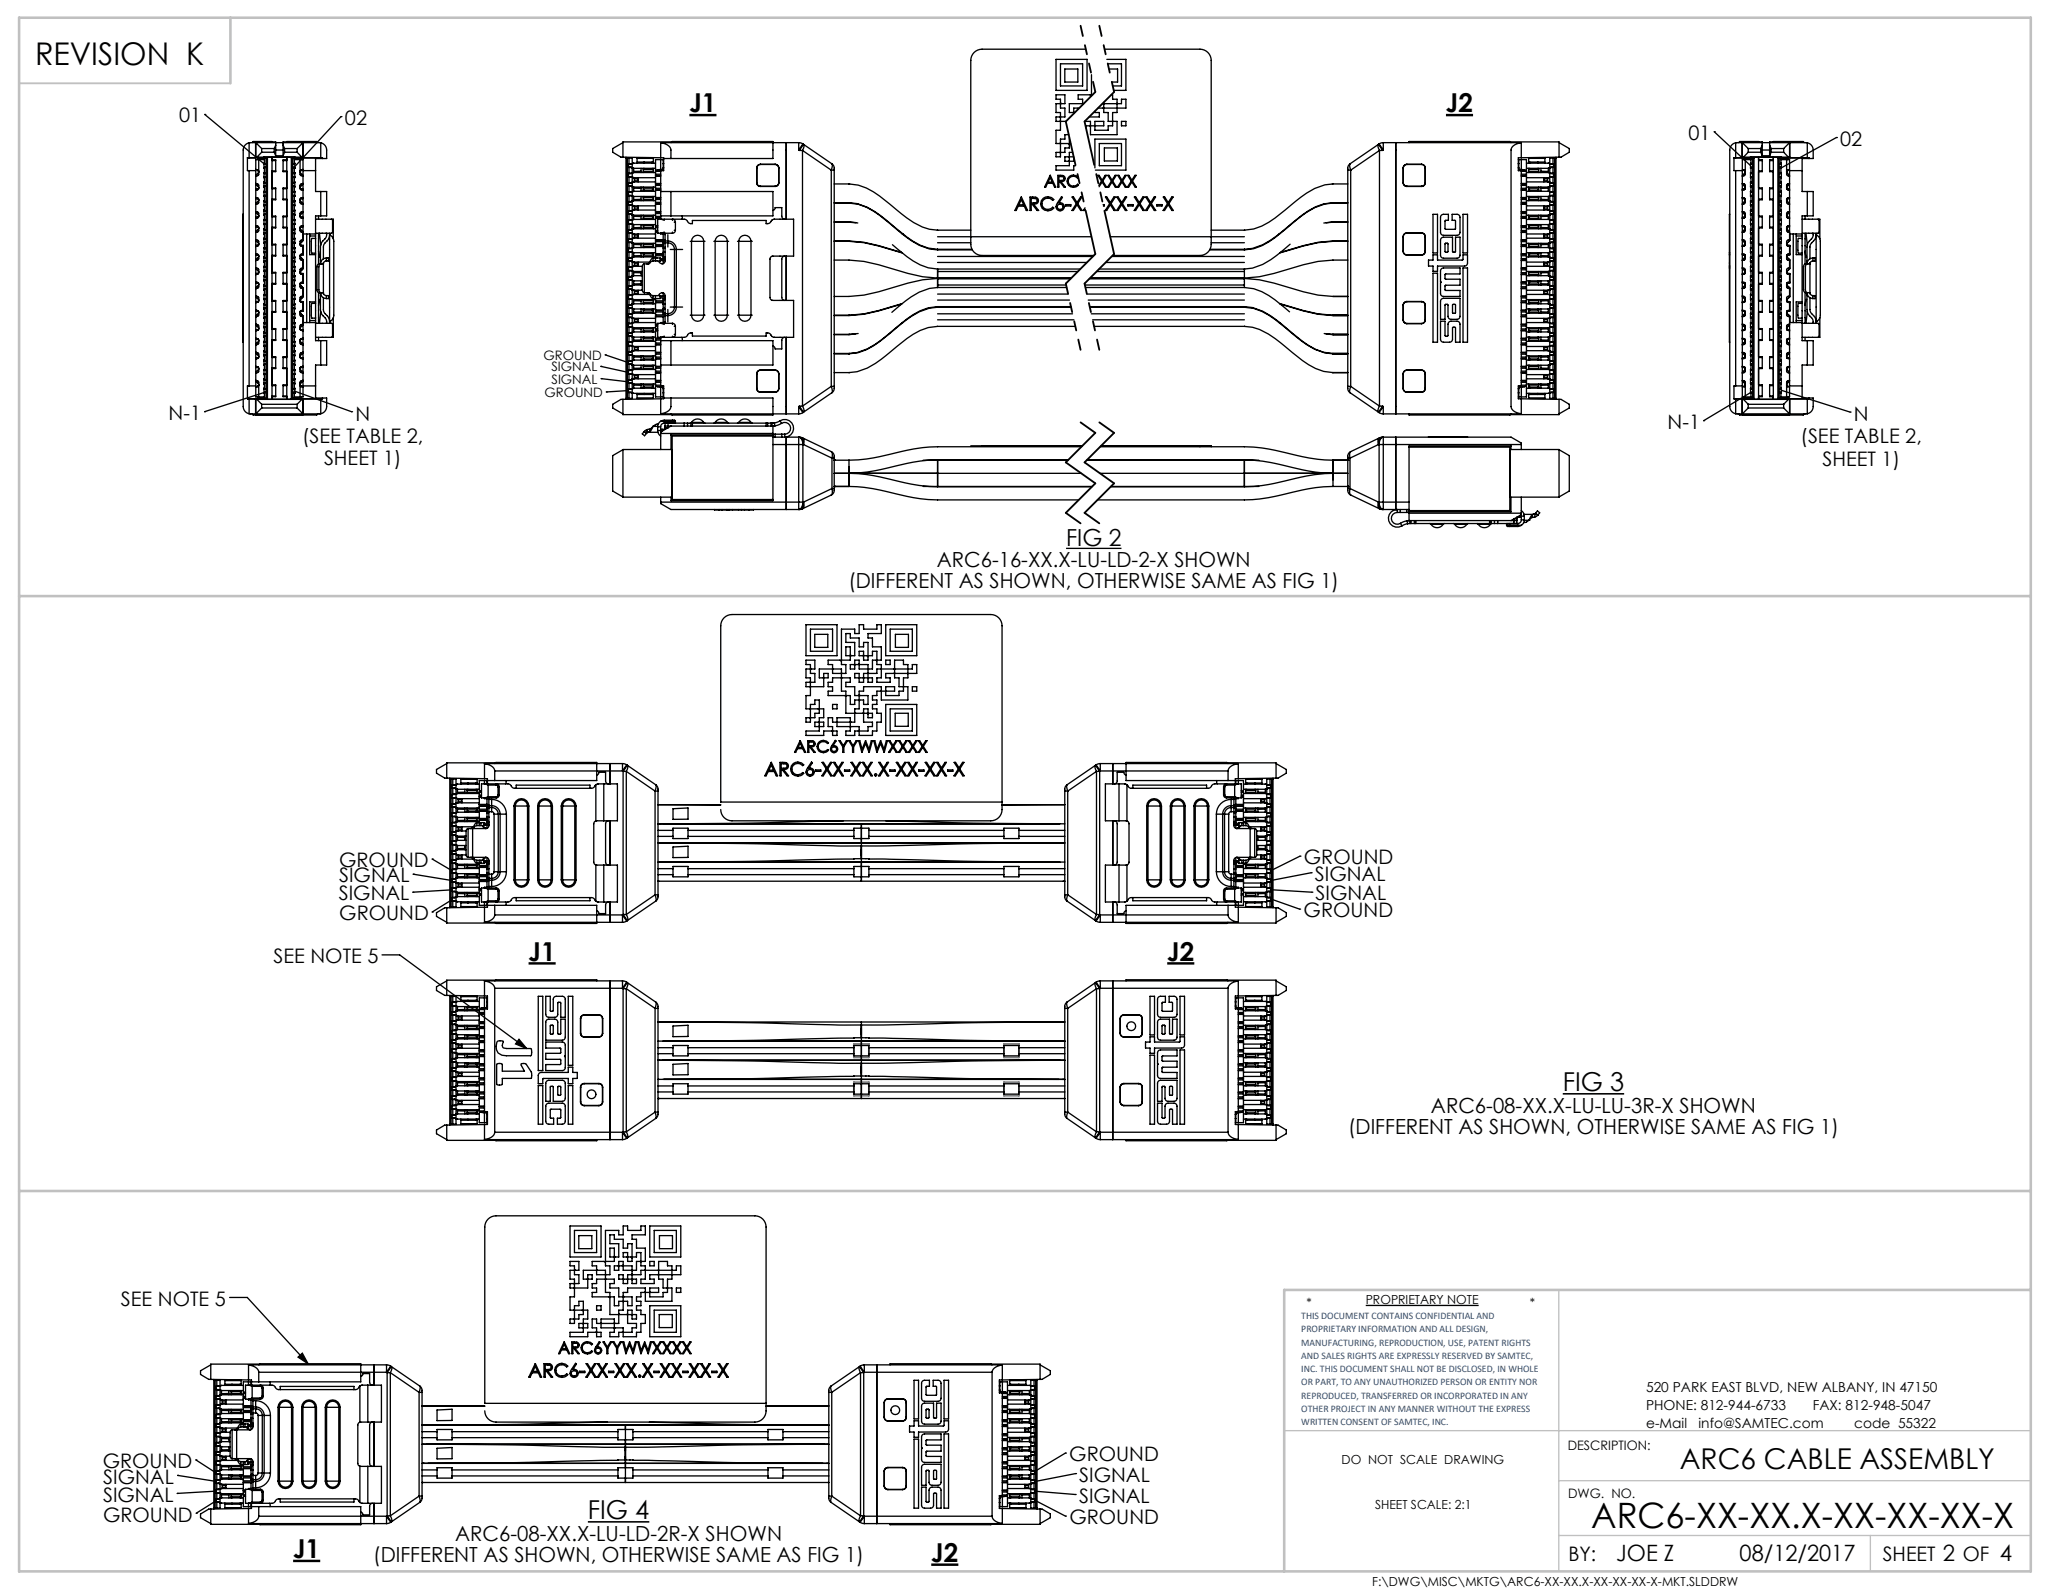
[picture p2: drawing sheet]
<svg xmlns="http://www.w3.org/2000/svg" width="279mm" height="216mm" viewBox="0 0 279 216" stroke-linecap="round" stroke-linejoin="round" font-family="sans-serif">
<defs><g id="words">
<text font-size="4.7" x="215.5" y="207">ARC6-XX-XX.X-XX-XX-XX-X</text>
<text font-size="4.2" x="4.8" y="8.9">REVISION K</text>
<text font-size="3.9" x="227.5" y="199">ARC6 CABLE ASSEMBLY</text>
<g font-size="3.5">
<text x="93.4" y="15.2">J1</text>
<text x="195.8" y="15.2">J2</text>
<text x="71.6" y="130.1">J1</text>
<text x="158.1" y="130.1">J2</text>
<text x="211.7" y="147.8">FIG 3</text>
<text x="79.6" y="205.7">FIG 4</text>
<text x="39.7" y="211">J1</text>
<text x="126.1" y="211.5">J2</text>
</g>
<text font-size="3.2" x="144.4" y="73.9">FIG 2</text>
<g font-size="3">
<text x="218.9" y="211.4">JOE Z</text>
<text x="235.6" y="211.4">08/12/2017</text>
</g>
<g font-size="2.8">
<text x="126.9" y="76.8">ARC6-16-XX.X-LU-LD-2-X SHOWN</text>
<text x="114.9" y="79.7">(DIFFERENT AS SHOWN, OTHERWISE SAME AS FIG 1)</text>
<text x="182.6" y="153.6">(DIFFERENT AS SHOWN, OTHERWISE SAME AS FIG 1)</text>
<text x="193.8" y="150.7">ARC6-08-XX.X-LU-LU-3R-X SHOWN</text>
<text x="61.6" y="208.7">ARC6-08-XX.X-LU-LD-2R-X SHOWN</text>
<text x="50.5" y="211.5">(DIFFERENT AS SHOWN, OTHERWISE SAME AS FIG 1)</text>
</g>
<g font-size="2.7">
<text x="24.3" y="16.6">01</text>
<text x="46.7" y="16.9">02</text>
<text x="228.7" y="18.9">01</text>
<text x="249.2" y="19.7">02</text>
<text x="22.8" y="56.9">N-1</text>
<text x="48.1" y="57">N</text>
<text x="225.8" y="58.1">N-1</text>
<text x="251.1" y="57">N</text>
<text x="40.9" y="60">(SEE TABLE 2,</text>
<text x="43.9" y="63">SHEET 1)</text>
<text x="243.9" y="60">(SEE TABLE 2,</text>
<text x="246.8" y="63.1">SHEET 1)</text>
<text x="45.9" y="117.4">GROUND</text>
<text x="45.9" y="119.5">SIGNAL</text>
<text x="176.6" y="117">GROUND</text>
<text x="178.1" y="119.3">SIGNAL</text>
<text x="45.9" y="121.9">SIGNAL</text>
<text x="45.9" y="124.6">GROUND</text>
<text x="176.6" y="124.2">GROUND</text>
<text x="178.2" y="121.9">SIGNAL</text>
<text x="37" y="130.4">SEE NOTE 5</text>
<text x="16.4" y="176.9">SEE NOTE 5</text>
<text x="144.8" y="197.9">GROUND</text>
<text x="13.9" y="198.9">GROUND</text>
<text x="14" y="203.4">SIGNAL</text>
<text x="14" y="201">SIGNAL</text>
<text x="146.2" y="203.6">SIGNAL</text>
<text x="146.2" y="200.7">SIGNAL</text>
<text x="14" y="206.1">GROUND</text>
<text x="144.8" y="206.5">GROUND</text>
<text x="212.4" y="211.5">BY:</text>
<text x="255" y="211.4">SHEET 2 OF 4</text>
</g>
<g font-size="1.9">
<text x="222.9" y="188.6">520 PARK EAST BLVD, NEW ALBANY, IN 47150</text>
<text x="222.9" y="191">PHONE: 812-944-6733</text>
<text x="245.5" y="191">FAX: 812-948-5047</text>
<text x="222.9" y="193.4">e-Mail</text>
<text x="230" y="193.4">info@SAMTEC.com</text>
<text x="251.1" y="193.4">code 55322</text>
</g>
<g font-size="1.8">
<text x="73.6" y="48.7">GROUND</text>
<text x="73.7" y="53.7">GROUND</text>
<text x="74.7" y="50.3">SIGNAL</text>
<text x="74.7" y="52">SIGNAL</text>
<text x="212.3" y="196.4">DESCRIPTION:</text>
<text x="212.4" y="202.9">DWG. NO.</text>
</g>
<g font-size="1.7">
<text x="177" y="177">*</text>
<text x="185" y="176.6">PROPRIETARY NOTE</text>
<text x="207.2" y="177">*</text>
<text x="181.7" y="198.3">DO NOT SCALE DRAWING</text>
<text x="186.2" y="204.3">SHEET SCALE: 2:1</text>
<text x="185.8" y="214.8">F:\DWG\MISC\MKTG\ARC6-XX-XX.X-XX-XX-XX-X-MKT.SLDDRW</text>
</g>
<g font-size="1.4" fill="#1f497d">
<text x="176.2" y="178.6">THIS DOCUMENT CONTAINS CONFIDENTIAL AND</text>
<text x="176.2" y="180.4">PROPRIETARY INFORMATION AND ALL DESIGN,</text>
<text x="176.2" y="182.2">MANUFACTURING, REPRODUCTION, USE, PATENT RIGHTS</text>
<text x="176.2" y="184">AND SALES RIGHTS ARE EXPRESSLY RESERVED BY SAMTEC,</text>
<text x="176.2" y="185.9">INC. THIS DOCUMENT SHALL NOT BE DISCLOSED, IN WHOLE</text>
<text x="176.2" y="187.7">OR PART, TO ANY UNAUTHORIZED PERSON OR ENTITY NOR</text>
<text x="176.2" y="189.5">REPRODUCED, TRANSFERRED OR INCORPORATED IN ANY</text>
<text x="176.2" y="191.3">OTHER PROJECT IN ANY MANNER WITHOUT THE EXPRESS</text>
<text x="176.2" y="193.1">WRITTEN CONSENT OF SAMTEC, INC.</text>
</g>
</g></defs>
<g fill="none" stroke="#000" stroke-width=".18">
<path d="M27.7 15.5h.1M27.7 15.5l8.1 6.7M33.7 19.3h9.7M33.7 19.3l-.3 .2-.3 .3-.2 .5v34.8l.2 .5 .3 .3 .3 .1M33.7 19.3v2.1h-.2M36.8 19.2h-2.5l-.2 .1M37.3 19.7l-.2 .4M38.3 19.7l.2 .4M38.8 19.2h4.1l.1 .1M43.4 19.3l.5 .3 .3 .3v.4v1.2h-1.5v4.4h1.5v3.3h-1.5v16.9h1.5v3.3h-1.5v4.5h1.5v1.5l-.4 .5-.4 .1M43.4 19.3v2.1h.3M46.2 15.8h.1"/>
<path d="M46.2 15.8l-6.3 6.8M84.4 19.3l-1.4 .8v.5l1.1 .7 5.8 .1v1.7h-.4v6.6M89.5 19.3l.6 .2a1.06 1.06 0 0 1 .8 .8v1.2M89.5 19.3h.1M89.5 19.3h18.7M89.5 19.3v2.1M90.9 19.3l.1-.1h13.7v2.3h-14.8M91 19.2h-6.6v2.1M106.5 19.3v10.4M108.2 19.3l.5 .2M108.2 19.3v1l.5-.8M108.7 19.5l4 2.7"/>
<path d="M108.8 19.6a.67 .67 0 0 1-.2 .8h-.3zM143 15.8h.5l.1 .1v.5h-.6zM143 14h.6v.6h.6v1.2h-.6v-.6h-.6zM143 12.8h1.2v1.2h-.4l-.2-.1v-.5h-.6zM143 8h4.2v4.2h-4.2zM143.6 19.4h1.1l.1 .1v.5h-.6v.6h-.6zM143.6 8.6h3v3h-3zM144.2 9.3h1.8v1.8h-1.8zM144.4 16.4h-.8v1.2h-.6v1.8h.5l.1-.1v-.5h.6v-.6h.5M144.8 18.6v.8h.2M145.6 15.2h-.2v.2M146.6 14.2v-.2h-1.8v1.2h.6v-.6h.6v.2"/>
<path d="M146.9 16.4h.8v.5l-.1 .1h-.5v.4M147.1 6.7h-14.1a1.52 1.52 0 0 0-1.5 1.5v24.9a1.52 1.52 0 0 0 1.5 1.5h15.1M147.7 17h.6v.6h1.8v-.6h.6v-.6h.6v1.8h-3.6zM147.8 13l-.2-.2h-1.6v.6h.6v.6h.2M147.8 10.1v2.7h.2M148.3 15.1v.1h.6v.6h-1.4M148.3 16.4h1.2v.6h-1.1zM148.9 19.4h3v3h-3zM149.3 14l.2 .1v.5h-.1h-.7M149.5 14.6l1.8 .1v.5h-.6l-.1 1.2h-.5v-1.2h-.6zM149.6 6.7h12.9a1.52 1.52 0 0 1 1.5 1.5v24.9a1.52 1.52 0 0 1-1.5 1.5h-11.8M149.9 8h2.6v4.2h-1.7"/>
<path d="M150 8.6h1.9v3h-1.2M150.2 9.3h1.2v1.8h-.8M150.5 12.8h.2v.6h.6l-.1 .6h-1.7v-.1M151.3 14h.6v-.6h.6v1.2h-1.2zM151.9 16.4h.6v.6h-.6zM186.7 19.6l.6 .8h-.5M186.7 19.6a.76 .76 0 0 0 .1 .8M186.7 19.6l-3.9 2.6M186.8 19.5l-.1 .1M187.3 19.3l-.5 .2M187.3 19.3v1l-.5-.8M187.3 19.3h18.7"/>
<path d="M189 19.3v36.8M190.8 19.3v-.1h13.7l.1 .1M204.5 19.2h6.6v2.1M206 19.3l-.6 .2a1.06 1.06 0 0 0-.8 .8v34.8a1.29 1.29 0 0 0 1.4 .9M206 19.3h.1M206 19.3v2.1M211.1 19.3l1.4 .8v.5l-1.1 .7-5.8 .1v1.7h.4v29.2h-.4v1.7l5.8 .1 1.1 .7v.5l-1.4 .8M232.2 17.8h.1M232.2 17.8l4.9 4.6M235.1 19.3l-.5 .3-.3 .3v.4v34.8v.3l.3 .4 .5 .2M235.1 19.3h9.7M235.1 19.3v2.1h-.3"/>
<path d="M236 19.3l.8 .8M238.2 19.2h-2.6l-.1 .1M238.7 19.7l-.2 .4M239.7 19.7l.2 .4M240.2 19.2h4l.2 .1M244.8 19.3l.5 .3 .2 .3 .1 .4v1.2h-1.5v4.4h1.5v3.3h-1.5v16.9h1.5v3.3h-1.5v4.5h1.5l-.1 1.5-.4 .5-.3 .1M244.8 19.3v2.1h.2M248.7 18.6h.1M248.7 18.6l-7.5 4.1M32.9 36.3h.1M32.9 36v10.4M32.9 36h.1"/>
<path d="M32.9 34.5h.1M32.9 34.3h.1M32.9 29v7M33.5 21.4v1.7h1.1v29.2h-1.1v1.7M33.5 21.4h2.2M33.7 23.1v29.2M34.6 21.3h.1M34.6 38.2l.4 .1v.1v.5l-.4 .2M34.6 36.3l.4 .1v.1v.5l-.4 .2M34.6 34.4l.4 .1v.1v.5l-.4 .2M34.6 32.5l.4 .1v.1v.5l-.4 .2M34.6 30.6l.4 .1v.1v.5l-.4 .2"/>
<path d="M34.6 28.7l.4 .1v.1v.5l-.4 .2M34.6 26.8h.4v.2v.5l-.4 .2M34.6 24.9h.4v.2v.5l-.4 .2M34.6 26.9h.3a.19 .19 0 0 1 .1 .1 .19 .19 0 0 1 0 .2l-.4 .4M34.6 25l.4 .3a.19 .19 0 0 1 0 .2 .19 .19 0 0 1-.1 .1h-.3M34.6 28.8l.4 .3a.19 .19 0 0 1 0 .2 .19 .19 0 0 1-.1 .1h-.3M34.6 30.7h.3a.19 .19 0 0 1 .1 .1 .19 .19 0 0 1 0 .2l-.4 .4M34.6 32.6l.4 .3a.19 .19 0 0 1 0 .2 .19 .19 0 0 1-.1 .1h-.3M34.6 34.5h.3a.19 .19 0 0 1 .1 .2 .19 .19 0 0 1 0 .2l-.4 .3M34.6 36.4l.4 .3a.19 .19 0 0 1 0 .2 .19 .19 0 0 1-.1 .1h-.3M34.6 38.3h.3a.19 .19 0 0 1 .1 .2 .19 .19 0 0 1 0 .2l-.4 .3M34.6 26.8h.3"/>
<path d="M34.6 30.6l.3 .1M34.6 34.5h.3M34.6 38.3h.3M34.7 24.9l.1 .2M34.7 28.7l.1 .2M34.7 32.5l.1 .2M34.7 36.3l.1 .2M34.8 23.6l-.1 .2M34.8 27.5l-.1 .2M34.8 31.3l-.1 .2M34.8 35.1l-.1 .2M34.8 38.9l-.1 .2"/>
<path d="M34.8 21.3h6.1M34.8 21.3h-.2M34.9 23v.1l.1 .1v.2l-.4 .4M34.9 25.7h-.3M34.9 29.5h-.3M34.9 33.3h-.3M34.9 37.1h-.3M35 25.6h.1M35 29.4h.1M35 37h.1M35 33.2h.1M35 26.9v.1"/>
<path d="M35 38.4h.1M35 30.7v.1M35 23.1v.1M35 34.5v.1M35 27.2h.1M35 38.6h.1M35 31h.1M35 23.4h.1M35 34.8h.1M35 25.4h.1M35 29.2h.1M35 36.8h.1"/>
<path d="M35 33h.1M35 21.6v2v.2l-.4 .1M35.4 20.1l-.8-.8v2M35.4 20.6h1.7M35.4 20.6l-.6 .7M35.4 20.1h1.7M35.4 20.1v.5M35.7 21.3v.2h-.8v.1M35.8 39.9v.7M35.8 39.9h.1M35.8 39.3h.1M35.8 36.8h.1"/>
<path d="M35.8 34.8h.1M35.8 35.5h.1M35.8 33h.1M35.8 32.3h.1M35.8 31.7h.1M35.8 29.1h.1M35.8 27.2h.1M35.8 27.9h.1M35.8 25.3h.1M35.8 24.6h.1M35.8 24.1h.1M35.8 22.8h.1"/>
<path d="M35.8 26.6h.1M35.8 34.2h.1M35.8 22.1h.1M35.8 37.3v.7M35.8 37.3h.1M35.8 29.7h.1M35.8 30.4h.1M35.8 29.2h.1M35.8 22.1v.7M35.8 24.6v.7M35.8 27.2v.7M35.8 29.7v.7"/>
<path d="M35.8 32.3v.7M35.8 34.8v.7M35.8 38.7h.1M35.8 36.1v.1M35.8 34.9h.1M35.8 32.3v.1M35.8 31.1h.1M35.8 27.2v.1M35.8 24.7v.1M35.8 23.4v.1M35.8 22.2h.1M35.8 37.4v.1"/>
<path d="M35.8 33.6v.1M35.8 26h.1M35.8 29.8h.1M35.8 38.7h.2zM35.8 39.2h.2zM35.8 36.2h.2zM35.8 36.6h.2zM35.8 34.9h.2M35.8 35.4h.2zM35.8 32.4h.2M35.8 32.8h.2zM35.8 31.1h.2z"/>
<path d="M35.8 31.6h.2zM35.8 28.6h.2zM35.8 29h.2zM35.8 27.3h.2M35.8 27.8h.2zM35.8 24.8h.2M35.8 25.2h.2zM35.8 23.5h.2zM35.8 23.9h.2zM35.8 22.7h.2zM35.8 37.5h.2M35.8 37.9h.2z"/>
<path d="M35.8 33.7h.2zM35.8 34.1h.2zM35.8 26h.2zM35.8 26.5h.2zM35.8 29.8l.2 .1M35.8 30.3h.2zM35.8 29.8h.2M35.8 22.2h.2M35.8 23.9v.1M35.8 35.4h.1M35.8 39.2h.1M35.8 36.6v.1"/>
<path d="M35.8 32.8v.1M35.8 31.6h.1M35.8 29v.1M35.8 27.8h.1M35.8 25.2v.1M35.8 22.7h.1M35.8 37.9v.1M35.8 34.1v.1M35.8 26.5h.1M35.8 30.3v.1M35.8 21.3v.9M35.8 24v.8"/>
<path d="M35.8 35.4v.8M35.8 21.6h-1.2v1.3l.4 .1v.2M35.8 38.6v.7M35.8 36.1v.7M35.8 31v.7M35.8 28.5v.6M35.8 23.4v.7M35.8 25.9v.7M35.8 33.5v.7M35.8 21.4h.4v32.6h-.4M35.8 26.5v.8M35.8 22.7v.8"/>
<path d="M35.8 25.2v.8M35.8 27.8v.8M35.8 31.6v.8M35.8 29v.8M35.8 32.8v.9M35.8 36.6v.9M35.8 34.1v.8M35.8 30.3v.8M35.8 39.2v.8M35.8 37.9v.8M35.9 28.5l-.1 .1M35.9 39.9l-.1 .1"/>
<path d="M36 21.4v32.6M36.8 21.7h.5v1.6h-.5M36.8 36.9h.5v1.6h-.5M36.8 29.3h.5v1.6h-.5M36.8 21.3v32.8M36.8 25.5h.5v1.6h-.5M36.8 33.1h.5v1.6h-.5M36.8 23.2h.5M36.8 25.6h.5M36.8 27h.5M36.8 21.8h.5M36.8 34.6h.5"/>
<path d="M36.8 33.2h.5M36.8 29.4h.5M36.8 30.8h.5M36.8 38.4h.5M36.8 37h.5M37.1 20.6l.2 .5M37.1 20.1v.5M37.3 21.1v-1.9h-2.7v2.2M37.3 21.1h1M37.3 20.3h1M38.3 21.1v-1.9h2.8v2.2M38.3 23.2h.5"/>
<path d="M38.3 25.6h.5M38.3 27h.5M38.3 21.8h.5M38.3 34.6h.5M38.3 33.2h.5M38.3 29.4h.5M38.3 30.8h.5M38.3 38.4h.5M38.3 37h.5M38.5 20.1v.5M38.5 20.6l-.2 .5M38.5 20.6h1.7"/>
<path d="M38.5 20.1h1.7M38.8 21.7h-.5v1.6h.5M38.8 36.9h-.5v1.6h.5M38.8 29.3h-.5v1.6h.5M38.8 21.3v32.8M38.8 25.5h-.5v1.6h.5M38.8 33.1h-.5v1.6h.5M39.6 23.9h.3M39.6 23.5h.3M39.6 25.2h.3M39.6 27.8h.3M39.6 29h.3"/>
<path d="M39.6 28.6h.3M39.6 31.6h.3M39.6 31.1h.3M39.6 32.8h.3M39.6 35.4h.3M39.6 36.6h.3M39.6 36.2h.3M39.6 39.2h.3M39.6 38.7h.3M39.6 34.1h.3M39.6 33.7h.3M39.6 22.7h.3"/>
<path d="M39.6 37.9h.3M39.6 30.3h.3M39.6 26.5h.3M39.6 26h.3M39.6 21.4v32.6M39.7 32.8h.2M39.7 28.6h.2M39.7 27.3h.2M39.7 26h.2M39.7 39.2h.2M39.7 32.4h.2M39.7 36.6h.2"/>
<path d="M39.7 25.2h.2M39.7 24.8h.2M39.7 23.9h.2M39.7 31.6h.2M39.7 29.8h.2M39.7 26.5h.2M39.7 31.1h.2M39.7 22.7h.2M39.7 34.1h.2M39.7 33.7h.2M39.7 35.4h.2M39.7 29h.2"/>
<path d="M39.7 22.2h.2M39.7 37.5h.2M39.7 38.7h.2M39.7 30.3h.2M39.7 34.9h.2M39.7 37.9h.2M39.7 36.2h.2M39.7 27.8h.2M39.7 23.5h.2M39.8 28.5l.1 .1M39.8 39.9l.1 .1M39.8 22.7v.8"/>
<path d="M39.8 23.9v.9M39.8 30.3v.8M39.8 27.8v.8M39.8 31.6v.8M39.8 29v.8M39.8 26.5v.8M39.8 32.8v.9M39.8 25.2v.8M39.8 34.1v.8M39.8 35.4v.8M39.8 39.2v.8M39.8 37.9v.8"/>
<path d="M39.8 36.6v.9M39.9 21.3l-.1 .9M39.9 23.4v.7M39.9 28.5v.6M39.9 31v.7M39.9 36.1v.7M39.9 38.6v.7M39.9 25.9v.7M39.9 33.5v.7M39.9 21.6h1.1v1.3l-.2 .1M39.9 21.4h-.4v32.6h.4M39.9 39.9h.1"/>
<path d="M39.9 39.3h.1M39.9 36.8h.1M39.9 35.5h.1M39.9 34.8h.1M39.9 32.3h.1M39.9 33h.1M39.9 31.7h.1M39.9 29.2h.1M39.9 27.9h.1M39.9 27.2h.1M39.9 24.6h.1M39.9 25.3h.1"/>
<path d="M39.9 24.1h.1M39.9 37.3h.1M39.9 34.2h.1M39.9 30.4h.1M39.9 29.7h.1M39.9 26.6h.1M39.9 22.8h.1M39.9 22.1h.1M39.9 23.9h.1M39.9 25.2h.1M39.9 27.8h.1M39.9 29h.1"/>
<path d="M39.9 31.6h.1M39.9 32.8h.1M39.9 35.4h.1M39.9 36.6h.1M39.9 39.2h.1M39.9 34.1h.1M39.9 22.7h.1M39.9 37.9h.1M39.9 30.3h.1M39.9 26.5h.1M39.9 24.8h-.3M39.9 27.3h-.3"/>
<path d="M39.9 32.4h-.3M39.9 34.9h-.3M39.9 22.2h-.3M39.9 37.5h-.3M39.9 29.8l-.3 .1M39.9 23.5h.1M39.9 23.9l-.1 .1M39.9 25.2v.1M39.9 28.6h.1M39.9 29v.1M39.9 31.1h.1M39.9 32.8v.1"/>
<path d="M39.9 35.4h-.1M39.9 36.2h.1M39.9 36.6v.1M39.9 38.7h.1M39.9 33.7h.1M39.9 34.1v.1M39.9 37.9v.1M39.9 30.3v.1M39.9 26h.1M39.9 39.9v.7M39.9 37.3v.7M39.9 23.4v.1"/>
<path d="M39.9 22.1v.7M39.9 24.6v.7M39.9 27.2v.7M39.9 29.7v.7M39.9 32.3v.7M39.9 34.8v.7M39.9 24.7v.1M39.9 27.2v.1M39.9 32.3v.1M39.9 34.9h.1M39.9 36.1v.1M39.9 33.6v.1"/>
<path d="M39.9 22.2h.1M39.9 37.4v.1M39.9 29.8h.1M40 21.3v.2h.8v.1M40 21.4h3.7M40.2 20.1l.8-.8v2M40.2 20.6l.7 .7M40.2 20.1v.5M40.6 21.6v2l.1 .2 .3 .1M40.6 25.4h.1M40.6 29.2h.1M40.6 33h.1"/>
<path d="M40.6 36.8h.1M40.6 27.2h.1M40.6 23.4h.1M40.6 34.8h.1M40.6 31h.1M40.6 38.6h.1M40.7 26.9v.1M40.7 23.1v.1M40.7 34.5v.2M40.7 30.7v.1M40.7 38.4v.1M40.7 25.6h.1"/>
<path d="M40.7 29.4h.1M40.7 33.1v.1M40.7 36.9v.1M40.7 33.3h.3v1.2h-.3M40.7 37.1h.3v1.2h-.3M40.7 25.7h.3M40.7 29.5h.3M40.8 23l-.2 .2M40.8 23l-.2 .3 .4 .5M40.8 23h-.1M40.9 21.3h.1M40.9 38.8l.1 .3"/>
<path d="M40.9 35l.1 .3M40.9 31.3l.1 .2M40.9 27.5l.1 .2M40.9 23.6l.1 .2M41 32.5l-.1 .3M41 36.3l-.1 .3M41 28.7l-.1 .2M41 24.9l-.1 .2M41 24.9h-.3l-.1 .2 .1 .5 .3 .2M41 26.8h-.3l-.1 .2 .1 .5 .3 .2M41 28.7l-.3 .1-.1 .1 .1 .5 .3 .2M41 30.6l-.3 .1-.1 .1 .1 .5 .3 .2"/>
<path d="M41 34.4l-.3 .1-.1 .1 .1 .5 .3 .2v1l-.3 .1-.1 .6 .1 .1 .3 .1M41 38.2l-.3 .1-.1 .1 .1 .5 .3 .2v1l-.3 .2-.1 .5 .1 .1 .3 .1M41 25l-.3 .3a.19 .19 0 0 0 0 .2 .19 .19 0 0 0 .1 .1h.2M41 28.8l-.3 .3a.19 .19 0 0 0 0 .2 .19 .19 0 0 0 .1 .1h.2M41 26.9h-.2a.19 .19 0 0 0-.1 .1 .19 .19 0 0 0 0 .2l.3 .4M41 30.7h-.2a.19 .19 0 0 0-.1 .1 .19 .19 0 0 0 0 .2l.3 .4M41 31.7h1.7M41 26.8h-.3M41 30.6l-.3 .1M41 21.3h.1M41.1 31.7v.9l-.4 .4 .1 .2h.3v1.3h-.3l-.1 .3 .4 .4v1.2l-.4 .4 .1 .2h.3v1.3l-.3 .1-.1 .2 .4 .4v1.2l-.4 .4 .1 .2 .3 .1v1.2l-.3 .1-.1 .2 .4 .4v.9M41.5 31.7v12"/>
<path d="M41.9 31.7v2.8h.8M41.9 32h.8M42.7 32.3h.1M42.7 32.3h-.5v.4v1.6h.5M42.7 34.3h.1M42.7 23.1h-1.7v9.4l-.3 .1-.1 .1 .1 .5 .3 .2M42.7 29.7h1.9a.36 .36 0 0 1 .4 .2v1.5a.7 .7 0 0 1-.8 .2h-1.4M43.1 31.6v4.2M43.1 39.6v4.2M43.1 29.2v.5M43.1 34l.2 .8h.1M43.3 31.6l.1 1.6"/>
<path d="M43.4 25.9v3.3M43.5 35.7a.36 .36 0 0 0-.3 .4v3.1a.36 .36 0 0 0 .3 .4M43.5 35.7h-.3a.36 .36 0 0 0-.3 .4v3.1a.36 .36 0 0 0 .3 .4h.3M43.5 39.6h.3v.2M43.7 21.4v.1M43.8 35.6v.1h-.3M43.8 39.6a.4 .4 0 0 0 .4 .4M43.8 35.7v4M44.2 35.3a.4 .4 0 0 0-.4 .4M44.2 34.9h.3v.4h-.3M44.2 34.9v.4M44.2 31.6v.4l-.2 .4a1.42 1.42 0 0 0-.6 .9v2.4a.8 .8 0 0 1 .8-.8"/>
<path d="M44.6 31.7l.1 .2a.96 .96 0 0 1 .5 .8v10a1.24 1.24 0 0 1-.5 .9l-.1 .1M44.6 31.8v.1a1.42 1.42 0 0 1-.6 1l-.2 .5v1.7M44.6 31.8v11.8M44.6 31.6v.2M45 29.7h.1v2.6M84.8 21.4h.8v32.6h-.8M84.8 21.3v32.8M85 21.4v32.6M85.1 32.8h.2M85.1 28.6h.2M85.1 26h.2M85.1 39.2h.2"/>
<path d="M85.1 36.6h.2M85.1 25.2h.2M85.1 23.9h.2M85.1 31.6h.2M85.1 26.5h.2M85.1 31.1h.2M85.1 22.7h.2M85.1 34.1h.2M85.1 33.7h.2M85.1 35.4h.2M85.1 29h.2M85.1 38.7h.2"/>
<path d="M85.1 30.3h.2M85.1 37.9h.2M85.1 36.2h.2M85.1 27.8h.2M85.1 23.5h.2M85.1 37.5h.2M85.1 34.9h.2M85.1 27.3h.2M85.1 24.8h.2M85.1 22.2h.2M85.1 29.9h.2M85.1 32.4h.2"/>
<path d="M85.1 23.9h.1M85.1 25.2h.1M85.1 27.8h.1M85.1 29h.1M85.1 31.6h.1M85.1 32.8h.1M85.1 35.4h.1M85.1 36.6h.1M85.1 39.2h.1M85.1 22.7h.1M85.1 26.5h.1M85.1 30.3h.1"/>
<path d="M85.1 34.1h.1M85.1 37.9h.1M85.1 23.9l.5 .1M85.1 25.2l.5 .1M85.1 27.8h.5M85.1 29l.5 .1M85.1 31.6h.5M85.1 32.8l.5 .1M85.1 35.4h.5M85.1 36.6l.5 .1M85.1 39.2h.5M85.1 22.7h.5"/>
<path d="M85.1 26.5h.5M85.1 30.3l.5 .1M85.1 34.1l.5 .1M85.1 37.9l.5 .1M85.1 22.2v.5M85.1 23.5v.4M85.1 24.8v.4M85.1 26v.5M85.1 27.3v.5M85.1 28.6v.4M85.1 29.9v.4M85.1 31.1v.5"/>
<path d="M85.1 32.4v.4M85.1 33.7v.4M85.1 34.9v.5M85.1 36.2v.4M85.1 37.5v.4M85.1 38.7v.5M85.1 32.4h.1M85.1 36.2h.1M85.1 26h.1M85.1 29.9h.1M85.2 21.4v.8M85.2 22.7v.8"/>
<path d="M85.2 23.9v.9M85.2 25.2v.8M85.2 26.5v.8M85.2 27.8v.8M85.2 29v.9M85.2 30.3v.8M85.2 31.6v.8M85.2 32.8v.9M85.2 34.1v.8M85.2 35.4v.8M85.2 36.6v.9M85.2 37.9v.8"/>
<path d="M85.2 39.2v.8M85.3 22.7h.1M85.3 25.2h.1M85.3 23.9h.1M85.3 26.5h.1M85.3 27.8h.1M85.3 29h.1M85.3 31.6h.1M85.3 30.3h.1M85.3 34.1h.1M85.3 32.8h.1M85.3 36.6h.1"/>
<path d="M85.3 35.4h.1M85.3 37.9h.1M85.3 39.2h.1M85.3 26h.1M85.3 29.9h.1M85.3 32.4h.1M85.3 36.2h.1M85.4 31.6h.1M85.4 26.5h.1M85.4 35.4h.1M85.4 25.2h.1M85.4 22.7h.1"/>
<path d="M85.4 29h.1M85.4 37.9h.1M85.4 34.1h.1M85.4 27.8h.1M85.4 32.8h.1M85.4 23.9h.1M85.4 39.2h.1M85.4 36.6h.1M85.4 30.3h.1M85.5 31.6h.1M85.5 32.4h-.1M85.5 26.5h.1"/>
<path d="M85.5 27.3h-.1M85.5 35.4h.1M85.5 36.2h-.1M85.5 25.2l.1 .1M85.5 26h-.1M85.5 22.7h.1M85.5 23.5h-.1M85.5 29l.1 .1M85.5 29.8l-.1 .1M85.5 37.9l.1 .1M85.5 38.7h-.1M85.5 22.2h-.1"/>
<path d="M85.5 34.1l.1 .1M85.5 34.9h-.1M85.5 27.8h.1M85.5 28.6h-.1M85.5 32.8l.1 .1M85.5 33.7h-.1M85.5 23.9l.1 .1M85.5 24.8h-.1M85.5 39.2h.1M85.5 36.6l.1 .1M85.5 37.5h-.1M85.5 30.3l.1 .1"/>
<path d="M85.5 31.1h-.1M85.6 32.3h.1M85.6 27.2h.1M85.6 36.1h.1M85.6 25.3h.1M85.6 23.4h.1M85.6 29.1h.1M85.6 29.8h.1M85.6 38.7h.1M85.6 26h.1M85.6 26.5h.1M85.6 22.2h.1"/>
<path d="M85.6 22.7h.1M85.6 34.2h.1M85.6 28.5h.1M85.6 31.6h.1M85.6 33.6h.1M85.6 24h.1M85.6 34.9h.1M85.6 27.8h.1M85.6 24.7h.1M85.6 39.9h.1M85.6 35.4h.1M85.6 36.7h.1"/>
<path d="M85.6 38h.1M85.6 32.9h.1M85.6 37.4h.1M85.6 31.1h.1M85.6 39.2h.1M85.6 30.4h.1M85.6 32.3l-.1 .1M85.6 27.2l-.1 .1M85.6 36.1l-.1 .1M85.6 26h-.1M85.6 23.4l-.1 .1M85.6 29.8h-.1"/>
<path d="M85.6 38.7h-.1M85.6 22.2h-.1M85.6 34.9h-.1M85.6 28.5l-.1 .1M85.6 33.6l-.1 .1M85.6 24.7l-.1 .1M85.6 39.9l-.1 .1M85.6 37.4l-.1 .1M85.6 31.1h-.1M85.6 24l3.2 .1M85.6 23.4l-.5 .1M85.6 25.3h.2"/>
<path d="M85.6 24.7l-.5 .1M85.6 27.8l3.2 .1M85.6 27.2l-.5 .1M85.6 29.1l.2 .1M85.6 28.5l-.5 .1M85.6 31.6l3.2 .1M85.6 31.1h-.5M85.6 32.9l.2 .1M85.6 32.3l-.5 .1M85.6 35.4l2.4 .1M85.6 34.9h-.5M85.6 36.7l.2 .1"/>
<path d="M85.6 36.1l-.5 .1M85.6 39.2l1.4 .1M85.6 38.7h-.5M85.6 39.9l-.5 .1M85.6 22.7l.2 .1M85.6 26.5l.2 .1M85.6 22.2h-.5M85.6 30.4h.2M85.6 26h-.5M85.6 34.2h.2M85.6 29.8l-.5 .1M85.6 38h1.4"/>
<path d="M85.6 33.6l-.5 .1M85.6 37.4l-.5 .1M85.8 22.8v.6M85.8 25.3v.6M85.8 26.6v.6M85.8 29.1v.6M85.8 30.4v.6M85.8 33v.5M85.8 34.2v.6M85.8 36.8v.5M85.8 38v.6M85.8 36.9h1"/>
<path d="M85.8 33.1h1M85.8 29.3h1M85.8 25.5h1M85.8 23.4h-.2M85.8 27.2h-.2M85.8 31l-.2 .1M85.8 34.8l-.2 .1M85.8 38.6l-.2 .1M85.8 25.9l-.2 .1M85.8 29.7l-.2 .1M85.8 33.5l-.2 .1M85.8 37.3l-.2 .1"/>
<path d="M85.8 38.6h1.2M85.8 36.8h1.2M85.8 34.8h3M85.8 33h3M85.8 31h3M85.8 29.2h3M85.8 27.2h3M85.8 25.3h3M85.8 23.4h3M85.8 37.3h1.2M85.8 34.2h3M85.8 33.5h3"/>
<path d="M85.8 30.4h3M85.8 29.7h3M85.8 26.6h3M85.8 25.9h3M85.8 22.8h3M85.9 39.5h.5M85.9 39.7h.5M85.9 35.9h.5M85.9 35.7h.5M85.9 31.8h.5M85.9 32.1h.5M85.9 28.3h.5"/>
<path d="M85.9 28h.5M85.9 24.2h.5M85.9 24.5h.5M85.9 24.1v.5M85.9 27.9v.6M85.9 31.7v.6M85.9 35.5v.6M85.9 39.3v.6M86.3 22.1v-.7h2.2v.7M86.3 21.5h2.2M86.3 22h2.2M86.4 24.1v.5"/>
<path d="M86.4 27.9v.6M86.4 31.7v.6M86.4 35.5v.6M86.4 39.3v.6M86.8 22.8v.6M86.8 25.3v.6M86.8 26.6v.6M86.8 29.2v.5M86.8 30.4v.6M86.8 33v.5M86.8 34.2v.6M86.8 36.8v.5"/>
<path d="M86.8 38v.6M86.8 38.4l-1 .1M86.8 34.6l-1 .1M86.8 30.8h-1M86.8 27h-1M86.8 23.2h-1M87 36.1h-1.4M87.1 34.4h1.4M87.1 33.4h1.4M87.1 30.6h1.4M87.1 25.8h1.4M87.1 26.8h1.4"/>
<path d="M87.1 23h1.4M87.1 34.7h1.4M87.1 29.6h1.4M87.1 29.3h1.4M87.1 27h1.4M87.1 25.5h1.4M87.1 23.2h1.4M87.1 33.1h1.4M87.1 30.8h1.4M87.1 22.8v.6M87.1 25.3v.6M87.1 26.6v.6"/>
<path d="M87.1 29.2v.5M87.1 30.4v.6M87.1 33v.5M87.1 34.2v.6M87.2 22v.1M87.2 22.8v.2M87.2 25.8v.1M87.2 26.6v.2M87.2 29.6v.1M87.2 30.4v.2M87.2 33.4v.1M87.2 34.2v.2"/>
<path d="M87.2 35.7l-.1 .2-.1 .2v3.2l.1 .3h.1M87.2 39.6h.1M87.2 35.7h.1M87.3 39.6l.5 .1 .2 .1M87.3 35.7v3.9M87.6 39.6l.4 .3M88 39.9h-2.4M88 35.5l-.4 .2M88 39.9l.3 .5h.1M88 35.5v.1M88 39.8l-.1-.2 .5 .4M88 35.6l-.2 .1h-.5"/>
<path d="M88 39.8v.1M88.3 22v.1M88.3 22.8v.2M88.3 25.8v.1M88.3 26.6v.2M88.3 29.6v.1M88.3 30.4v.2M88.3 33.4v.1M88.3 34.2v.2M88.4 34.9h1v.4h-.6M88.4 35.3l-.2 .2-.3 .2 .1-.1M88.4 34.9l-.1 .1-.3 .5"/>
<path d="M88.4 35.3h.4M88.4 34.9v.4M88.5 22.8v.6M88.5 25.3v.6M88.5 26.6v.6M88.5 29.2v.5M88.5 30.4v.6M88.5 33v.5M88.5 34.2v.6M88.8 25.5v.2M88.8 24.9v.2M88.8 29.3v.2"/>
<path d="M88.8 23.6v.2M88.8 26.8v.2M88.8 28.7v.2M88.8 27.4v.2M88.8 31.2v.2M88.8 33.1v.2M88.8 32.5v.2M88.8 30.6v.2M88.8 34.4v.2M88.8 24.6l-3.2 .1M88.8 28.5h-3.2M88.8 32.3h-3.2"/>
<path d="M88.8 22.1l-3.2 .1M88.8 24.9h.7M88.8 34.4h1M88.8 33.4h1M88.8 30.6h.3M88.8 29.6h.7M88.8 32.5h1M88.8 31.5h.3M88.8 25.8h.7M88.8 26.8h.7M88.8 28.7h.7M88.8 27.7h.7"/>
<path d="M88.8 23.9h.7M88.8 34.6h1M88.8 27h.7M88.8 25.5h.7M88.8 33.1h1M88.8 33.3h1M88.8 31.4h.3M88.8 29.5h.7M88.8 27.6h.7M88.8 25.7h.7M88.8 32.5h1.2M88.8 23.8h.7"/>
<path d="M88.8 32.7h1.3M88.8 30.8h.3M88.8 31.2h.3M88.8 23.6h.7M88.8 28.9h.7M88.8 27.4h.7M88.8 29.3h.7M88.8 25.1h.7M88.8 23.8v1.1M88.8 25.1v.4M88.8 25.7v1.1M88.8 27v.4"/>
<path d="M88.8 27.6v1.1M88.8 28.9v.4M88.8 29.5v1.1M88.8 30.8v.4M88.8 31.4v1.1M88.8 32.7v.4M88.8 33.3v1.1M88.8 34.6v.7M89 23l-.2 .2h.7M89 23h.8M89.4 35.2h.6M89.4 35.3h.4"/>
<path d="M89.4 35h.7M89.5 29.7h3.2l.3 .1 .1 .3a.58 .58 0 0 0 .7 .2v-.4h10v.4a.56 .56 0 0 0 .6-.3l.1-.1a1.06 1.06 0 0 1 1-.2h2v5h-2.4a.53 .53 0 0 0-.8 .4v5.3a.57 .57 0 0 0 .8 .3h2.4v5h-1.9a1.27 1.27 0 0 1-1.1-.2l-.1-.2a.58 .58 0 0 0-.6-.2v.4h-10v-.4a.8 .8 0 0 0-.9 .5l-.2 .1h-3.2M89.5 29.7l.5 .2M89.5 29.7h-.4v1.9h.4M89.5 31.6h1.6M89.5 22.9h.3M89.5 22.9l-.5 .1M89.5 21.6v1.3M89.5 31.6v.1h.6M89.5 25.9h15.2v3.3h-15.2M89.8 23v.1M89.8 33.1v.2"/>
<path d="M89.8 34.4v.2M89.8 34.2h.3M89.8 22.2h.1M89.8 22.7h.1M89.8 34.6v.3h.3M89.8 21.6v1.4M89.8 31.7v.8M89.8 33.3v1.1M89.8 35.3v.4M89.8 39.7v.4M89.8 32.5h.2M89.8 33h.3"/>
<path d="M89.8 34.8h.3M89.9 21.6h-1.1v2M90 31.4l-.5 .2M90 31.6h.1M90 32.5l.1 .1M90 35.2l-.2 .1M90.1 35.2h-.1M90.1 33.6h-.3M90.1 31.6v1M90.1 32.9v2.4a.39 .39 0 0 1-.4 .4 .39 .39 0 0 1-.4-.3l.1-.1M90.1 32.6h.3M90.1 32.8h-.3v.3"/>
<path d="M90.1 32.9h.3M90.1 32.6v.3M90.4 31.8v.8M90.4 32.6a1.15 1.15 0 0 1 1.2 1.2M90.4 32.9a.9 .9 0 0 1 .9 .9M90.4 32.9v.6M90.4 32.6v.3M90.8 33.8h.5M90.9 25.9v3.3M91.1 29.9v-.2a.4 .4 0 0 1 .4 .4M91.1 31.4v.2M91.3 30.1h.2"/>
<path d="M91.3 31.2h.2M91.3 33.8v7.8M91.3 33.8h.3M91.5 31.2a.4 .4 0 0 1-.4 .4M91.5 30.1v1.1M91.6 33.8h.8M91.6 33.8v7.8M92.4 29.2l-.1 .5M93.5 32.7h.2M93.7 32.7a.83 .83 0 0 1 .8-.8 .83 .83 0 0 1 .8 .8M93.7 32.7h1.6M93.7 32.7v10"/>
<path d="M95.3 32.7h.2M95.3 32.7v10M96.7 32.7h.2M96.9 32.7a.83 .83 0 0 1 .8-.8 .83 .83 0 0 1 .8 .8M96.9 32.7h1.6M96.9 32.7v10M98.5 32.7h.2M98.5 32.7v10M99.9 32.7h.2M100.1 32.7h1.6M100.1 32.7a.83 .83 0 0 1 .8-.8 .83 .83 0 0 1 .8 .8M100.1 32.7v10"/>
<path d="M101.7 32.7h.2M101.7 32.7v10M102.5 24.8a.5 .5 0 0 0 .5 .5M102.5 22.8v2M102.5 24.7a.5 .5 0 0 0 .5 .5M102.5 24.7v.1M103 22.3a.5 .5 0 0 0-.5 .5M103 22.3h2M103 25.3h2M103 22.3h.1M103 25.2h2M103 25.2v.1"/>
<path d="M104.7 28.5l.2-.2 .1-.2h.9v1.2a.4 .4 0 0 0 .4 .4M105 22.3a.5 .5 0 0 1 .5 .5M105 25.2v.1M105 22.3h.1M105.5 24.7a.5 .5 0 0 1-.5 .5M105.5 24.7v.1M105.5 24.8a.5 .5 0 0 1-.5 .5M105.5 22.8v2M106.3 34.7a.4 .4 0 0 0-.4 .4v5.2a.4 .4 0 0 0 .4 .4M106.5 34.7v6M108.7 20.4v34.6M108.7 20.4l3.9 2.6"/>
<path d="M112.6 23h.4M112.6 23v29.3M112.7 22.2l.2 .3 .1 .5M112.7 22.2v.2l-.1 .6M113 32.6a19.4 19.4 0 0 1 8 1.3l1.1 .3M113 35.2a19.4 19.4 0 0 1 8 1.2l4 1.1 2 .2M113 27.5h2.1M113 30h2l.9 .2M113 24.9h2.1M113 27.5h2M113 30.1h2.1M113 32.7h2.1"/>
<path d="M113 23v29.3M115 32.7a28.2 28.2 0 0 1 7.2 1.6M115 27.5a7.1 7.1 0 0 1 4.1 1.7l2.4 1.9a16.3 16.3 0 0 0 3 2.1l1.4 .5 1.1 .1M115 27.5a8 8 0 0 1 4.9 2.2l.6 .5a18.9 18.9 0 0 0 4.1 3l1.1 .4 1.3 .2M115 24.9a7.2 7.2 0 0 1 4.1 1.7l2.4 1.9a12.4 12.4 0 0 0 4.4 2.6l1.1 .1M115 30.1l1.2 .1M120.9 33.1a14 14 0 0 0 4.8 3.2l1.3 .1M122.2 31.7h.1M126.9 38.9h17.6M126.9 31.2h4.6M127 37.7l-2 .2-4 1a19.4 19.4 0 0 1-8 1.3M127 38.6v.3a7.9 7.9 0 0 0-5 2.4l-1.2 1"/>
<path d="M127 37.8v.8M127 36.8v.8M127 33.8h4.7M127 36.4h19.3M127 33.8h4.6M127 38.6h17.4M127 36.8h19M127 37.8h18M127 37.6h18.1M127 32.1h20.8M127 39.8h17.7M127 34.7h21"/>
<path d="M127 35.5h20.2M127 32.9h4.5M127 33.8h.1M127 36.4v.4M127 37.6v.2M138.3 26.7l.9 1.8h-.2l-.3-.6h-.8l-.3 .6h-.2zM138.3 27l.3 .7h-.6zM139.5 26.7h.4a.53 .53 0 0 1 .7 .2 .53 .53 0 0 1-.2 .7l-.4 .1 .7 .8h-.2l-.7-.8h-.1v.8h-.2zM139.7 26.9a.64 .64 0 0 1 .7 .1v.3a.64 .64 0 0 1-.7 .2zM141.3 26.8a1.03 1.03 0 0 1 1.4 .2l-.1 .1a.81 .81 0 0 0-1.2-.1 .81 .81 0 0 0 0 1.2 .81 .81 0 0 0 1.2-.1l.1 .1a.98 .98 0 0 1-1.4 .1 .98 .98 0 0 1 0-1.5zM142.2 23.7l.8 1.6h-.2l-.2-.5h-.7l-.3 .5h-.1zM142.2 23.7h.1"/>
<path d="M142.2 24.1l.3 .6h-.6zM143 20.6l.6 .1v.5h-.6zM143.3 23.7h.3a.46 .46 0 0 1 .6 .2 .46 .46 0 0 1-.2 .6l-.3 .1 .6 .7h-.2l-.6-.7h-.1v.7h-.1zM143.4 23.9a.56 .56 0 0 1 .7 .1v.3a.56 .56 0 0 1-.7 .1zM143.8 26.6l.1 .1-.5 .8a.57 .57 0 0 1 .7 .6 .57 .57 0 0 1-.7 .5 .57 .57 0 0 1-.3-.9zM144.2 21.2h.5l.1 .1v.5h-.1h-.5zM144.3 27.7h.7v.2h-.7zM145.2 26.7h.2l.5 .7 .4-.7h.2l-.5 .9 .6 .9h-.2l-.5-.8-.5 .8h-.2l.6-.9zM145.3 20.6h-.5v.6h.6M145.4 21.3v.5h-.6v.6h-1.8v.6h2.4v-.6h.3M146 24a.85 .85 0 0 0-1.2 0 .85 .85 0 0 0 0 1.2 .85 .85 0 0 0 1.3-.2h-.2a.7 .7 0 0 1-1 .1 .7 .7 0 0 1 0-1.1 .7 .7 0 0 1 1 .1h.1M146.9 38.6h21.6"/>
<path d="M147 28.1l-.3 .4h.2l.1-.1M147 38.9h21.5M147.2 39.8h21.3M147.5 37.8h21v.8M147.7 20h.1M148.3 22.7v-3.9h4.2v4.2h-4.1M148.5 23.7h.1M148.5 23.7v.1M148.5 36.8h20M148.8 25.1l.4-.6-.5-.8h.1l.5 .7 .4-.7h.1l-.5 .8 .6 .8h-.2l-.4-.6-.4 .6M148.9 36.4h19.7M149.4 27.7h.1v.2h-.1"/>
<path d="M149.6 20h1.7v1.8h-1.7zM149.7 26.7h.2l.5 .7 .5-.7h.1l-.5 .9 .6 .9h-.2l-.5-.8-.5 .8h-.2l.6-.9zM149.7 35.5h18.8M150 23.7h.2l.4 .7 .4-.7h.2l-.5 .8 .5 .8h-.2l-.4-.6-.4 .6h-.2l.5-.8zM150.4 32.1h18.1M150.6 34.7h17.9M151.3 26.7h.1l.5 .7 .5-.7h.2l-.6 .9 .6 .9h-.2l-.5-.8-.5 .8h-.2l.6-.9zM151.4 23.7h.1l.5 .7 .4-.7h.1l-.5 .8 .6 .8h-.2l-.4-.6-.5 .6h-.1l.5-.8zM152.7 23.7h.2l.4 .7 .4-.7h.2l-.5 .8 .5 .8h-.2l-.4-.6-.4 .6h-.2l.5-.8zM152.8 27.7h.7v.2h-.7zM153.6 26.7h.2l.5 .7 .5-.7h.2l-.6 .9 .6 .9h-.2l-.5-.8-.5 .8h-.2l.6-.9zM155.2 26.7h.2l.4 .7 .5-.7h.2l-.6 .9 .6 .9h-.2l-.5-.8-.5 .8h-.2l.6-.9z"/>
<path d="M156.7 27.7h.7v.2h-.7zM157.6 26.7h.1l.5 .7 .5-.7h.2l-.6 .9 .6 .9h-.2l-.5-.8-.5 .8h-.2l.6-.9zM163.8 33.8h4.8M163.9 33.8h4.7M164 31.2h4.6M164 32.9h4.5M168.5 38.9a7.1 7.1 0 0 1 4.2 1.7l1.9 1.6M168.5 37.7l2.1 .2 3.9 1a19.4 19.4 0 0 0 8 1.3M168.5 36.8v.8h-20.8M168.5 38.6v.3M173.3 31.7h-.1M174.7 33.1l-.7 .6a16.3 16.3 0 0 1-3 2.1l-1.4 .5-1.1 .1v.4"/>
<path d="M180.4 27.5h2.1M180.4 24.9h2.1M180.4 30.1h2.1M180.4 32.7h2.1M180.5 30h2M180.5 27.5h2M180.5 32.6h2M180.5 35.2h2M180.5 27.5a7.2 7.2 0 0 0-4.1 1.6l-2.4 2a16.3 16.3 0 0 1-3 2.1l-1.4 .4-1.1 .2a7.1 7.1 0 0 0 4.2-1.6l2.4-2a16.3 16.3 0 0 1 3-2.1l1.3-.5 1.1-.1M180.5 24.9a8 8 0 0 0-4.9 2.3l-.5 .4a19 19 0 0 1-4.2 3l-1.1 .4-1.3 .2M180.5 32.6a27.7 27.7 0 0 0-7.1 1.6M180.5 32.7a28.1 28.1 0 0 0-7.2 1.6"/>
<path d="M180.5 35.2l-2 .2-7.9 2.1-2.1 .2M180.5 30l-.9 .2M180.5 30.1l-1.2 .1M182.5 23h.4M182.5 23v29.3M182.8 22.2l-.2 .3-.1 .5M182.8 22.2v.2l.1 .6M182.9 23v29.3M186.8 20.4v34.6M186.8 20.4l-3.9 2.6M190 34h.1a.5 .5 0 0 0 .5 .5h-.1M190 24.8a.5 .5 0 0 0 .5 .5"/>
<path d="M190 34a.5 .5 0 0 0 .5 .5M190 22.8v2M190 32v2M190.1 24.7a.5 .5 0 0 0 .5 .5M190.1 24.7l-.1 .1M190.5 31.5l.1 .1a.5 .5 0 0 0-.5 .5l-.1-.1M190.5 22.3a.5 .5 0 0 0-.5 .5M190.5 31.5a.5 .5 0 0 0-.5 .5M190.5 31.5h2M190.5 22.3h2M190.5 34.5h2M190.5 25.3h2"/>
<path d="M190.5 22.3h.1M190.6 22.3a.5 .5 0 0 0-.5 .5h-.1M190.6 25.2h1.9M190.6 22.3h1.9M190.6 25.2l-.1 .1M192.5 22.3a.5 .5 0 0 1 .5 .5M192.5 31.6a.5 .5 0 0 1 .5 .5v-.1M192.5 25.2v.1M192.5 34.5h.1M192.5 31.5a.5 .5 0 0 1 .5 .5M192.5 31.5v.1M192.5 22.3h.1"/>
<path d="M193 24.7a.5 .5 0 0 1-.5 .5M193 24.7v.1M193 34a.5 .5 0 0 1-.5 .5M193 24.8a.5 .5 0 0 1-.5 .5M193 22.8v2M193 32v2M194.1 34.5h.6v.7h3.4v-.1v-.6h.7v1.1a.41 .41 0 0 1-.5 .4h-3.6v.8h-.6v-.8h-.6v-.8h.6zM194.1 37h.6v9.4h-.6zM194.1 29h.6v5.3h-.6zM195.2 32.2l.3-.1h1.2v2l.3 .1 .1-.1v-2h.6v2.5a.41 .41 0 0 1-.4 .4h-1.8a.41 .41 0 0 1-.4-.4v-2.1zM195.2 36.4l.3-.1h2.2v.8h-1.9l-.1 .1v.5l.1 .1h1.9v.8h-1.9l-.1 .1v.6h.1h1.9v.9h-2.2a.41 .41 0 0 1-.4-.5v-1.4a.1 .1 0 0 0 .1-.1 .1 .1 0 0 0-.1-.1v-1.4zM195.2 29.1l.2-.1h.8v.8l-.5 .1v1.1l1.3 .1 .1-.1v-1.1l-.4-.1v-.8h.6a.41 .41 0 0 1 .4 .4v2.1a.41 .41 0 0 1-.4 .4h-1.8a.41 .41 0 0 1-.4-.4v-2.1z"/>
<path d="M195.7 33l.3-.1 .1 .1v1.1l-.1 .1-.3-.1zM198.1 36.3h.7v10.1h-.7zM198.1 29h.7v5.3h-.7zM205.6 21.6h1.1v2M205.6 22.2h.1M205.6 22.7h.1M205.7 23v.1M205.7 21.6v1.4M205.7 22.9h.3M205.7 23h.8M206 24.9h.7M206 35.2h.7"/>
<path d="M206 39.1h.7M206 38.2h.7M206 37.2h.7M206 35.3h.7M206 34.4h.7M206 33.4h.7M206 36.3h.7M206 30.6h.7M206 29.6h.7M206 32.5h.7M206 31.5h.7M206 25.8h.7"/>
<path d="M206 26.8h.7M206 28.7h.7M206 27.7h.7M206 23.9h.7M206 34.6h.7M206 27h.7M206 25.5h.7M206 33.1h.7M206 39h.7M206 38.3h.7M206 37.1h.7M206 33.3h.7"/>
<path d="M206 31.4h.7M206 29.5h.7M206 27.6h.7M206 25.7h.7M206 23.8h.7M206 38.8h.7M206 38.4h.7M206 36.9h.7M206 36.5h.7M206 35h.7M206 32.7h.7M206 30.8h.7"/>
<path d="M206 31.2h.7M206 23.6h.7M206 28.9h.7M206 27.4h.7M206 29.3h.7M206 25.1h.7M206 21.6v1.3M206 22.9l.5 .1M206.5 23l.2 .2h-.7M206.7 38.8v.2M206.7 38.3v.1M206.7 36.9v.2"/>
<path d="M206.7 36.3v.2M206.7 34.4v.2M206.7 35v.2M206.7 32.5v.2M206.7 30.6v.2M206.7 31.2v.2M206.7 33.1v.2M206.7 23.6v.2M206.7 28.7v.2M206.7 26.8v.2M206.7 27.4v.2M206.7 29.3v.2"/>
<path d="M206.7 24.9v.2M206.7 25.5v.2M206.7 39.9h3.2M206.7 36.1h3.2M206.7 32.3h3.2M206.7 28.5h3.2M206.7 24.6l3.2 .1M206.7 22.1l3.2 .1M206.7 23.8v1.1M206.7 25.1v.4M206.7 25.7v1.1M206.7 27v.4"/>
<path d="M206.7 27.6v1.1M206.7 28.9v.4M206.7 29.5v1.1M206.7 30.8v.4M206.7 31.4v1.1M206.7 32.7v.4M206.7 33.3v1.1M206.7 34.6v.4M206.7 35.2v1.1M206.7 36.5v.4M206.7 37.1v1.2M206.7 38.4v.4"/>
<path d="M206.7 39v1.2M206.7 38.6h3M206.7 36.8h3M206.7 34.8h3M206.7 33h3M206.7 31h3M206.7 29.2h3M206.7 27.2h3M206.7 25.3h3M206.7 23.4h3M206.7 37.3h3M206.7 34.2h3"/>
<path d="M206.7 33.5h3M206.7 30.4h3M206.7 29.7h3M206.7 26.6h3M206.7 25.9h3M206.7 22.8h3M207 38.2h1.4M207 34.4h1.4M207 33.4h1.4M207 30.6h1.4M207 25.8h1.4M207 26.8h1.4"/>
<path d="M207 23h1.4M207 22.1v-.7h2.2v.7M207 22.8v.6M207 25.3v.6M207 26.6v.6M207 29.2v.5M207 30.4v.6M207 33v.5M207 34.2v.6M207 36.8v.5M207 38v.6M207 21.5h2.2"/>
<path d="M207 37.2h1.4M207 38.5h1.4M207 36.9h1.4M207 34.7h1.4M207 29.6h1.4M207 29.3h1.4M207 27h1.4M207 25.5h1.4M207 23.2h1.4M207 33.1h1.4M207 30.8h1.4M207 22h2.2"/>
<path d="M207.2 22v.1M207.2 22.8v.2M207.2 25.8v.1M207.2 26.6v.2M207.2 29.6v.1M207.2 30.4v.2M207.2 33.4v.1M207.2 34.2v.2M207.2 37.2v.1M207.2 38v.2M208.3 22v.1M208.3 22.8v.2"/>
<path d="M208.3 25.8v.1M208.3 26.6v.2M208.3 29.6v.1M208.3 30.4v.2M208.3 33.4v.1M208.3 34.2v.2M208.3 37.2v.1M208.3 38v.2M208.4 22.8v.6M208.4 25.3v.6M208.4 26.6v.6M208.4 29.2v.5"/>
<path d="M208.4 30.4v.6M208.4 33v.5M208.4 34.2v.6M208.4 36.8v.5M208.4 38v.6M208.7 22.8v.6M208.7 25.3v.6M208.7 26.6v.6M208.7 29.2v.5M208.7 30.4v.6M208.7 33v.5M208.7 34.2v.6"/>
<path d="M208.7 36.8v.5M208.7 38v.6M208.7 23.2h1M208.7 27h1M208.7 30.8h1M208.7 34.6l1 .1M208.7 38.4l1 .1M209.1 24.1v.5M209.1 27.9v.6M209.1 31.7v.6M209.1 35.5v.6M209.1 39.3v.6"/>
<path d="M209.1 39.5h.5M209.1 39.7h.5M209.1 35.9h.5M209.1 35.7h.5M209.1 31.8h.5M209.1 32.1h.5M209.1 28.3h.5M209.1 28h.5M209.1 24.2h.5M209.1 24.5h.5M209.6 24.1v.5M209.6 27.9v.6"/>
<path d="M209.6 31.7v.6M209.6 35.5v.6M209.6 39.3v.6M209.7 38.6l.2 .1M209.7 34.8l.2 .1M209.7 31l.2 .1M209.7 27.2h.2M209.7 23.4h.2M209.7 37.3l.2 .1M209.7 33.5l.2 .1M209.7 29.7l.2 .1M209.7 25.9l.2 .1"/>
<path d="M209.7 22.8v.6M209.7 25.3v.6M209.7 26.6v.6M209.7 29.1v.6M209.7 30.4v.6M209.7 33v.5M209.7 34.2v.6M209.7 36.8v.5M209.7 38v.6M209.7 25.5h-1M209.7 29.3h-1M209.7 33.1h-1"/>
<path d="M209.7 36.9h-1M209.9 32.9h.1M209.9 28.5h.1M209.9 27.2h.1M209.9 26h.1M209.9 39.2h.1M209.9 32.3h.1M209.9 36.7h.1M209.9 25.3h.1M209.9 24.7h.1M209.9 24h.1M209.9 31.6h.1"/>
<path d="M209.9 29.8h.1M209.9 26.5h.1M209.9 31.1h.1M209.9 22.7h.1M209.9 34.2h.1M209.9 33.6h.1M209.9 35.4h.1M209.9 29.1h.1M209.9 22.2h.1M209.9 39.9h.1M209.9 37.4h.1M209.9 38.7h.1"/>
<path d="M209.9 30.4h.1M209.9 34.9h.1M209.9 38h.1M209.9 36.1h.1M209.9 27.8h.1M209.9 23.4h.1M209.9 33.6l.2 .1M209.9 27.2l.2 .1M209.9 28.5l.2 .1M209.9 26h.2M209.9 39.9l.2 .1M209.9 32.3l.2 .1"/>
<path d="M209.9 24.7l.2 .1M209.9 37.4l.2 .1M209.9 29.8h.2M209.9 31.1h.2M209.9 34.9h.2M209.9 23.4l.2 .1M209.9 36.1l.2 .1M209.9 22.2h.2M209.9 38.7h.2M209.9 39.9l.5 .1M209.9 39.2l-3.2 .1M209.9 38.7h.5"/>
<path d="M209.9 36.1l.5 .1M209.9 36.7l-.2 .1M209.9 34.9h.5M209.9 35.4l-3.2 .1M209.9 32.3l.5 .1M209.9 32.9l-.2 .1M209.9 31.6l-3.2 .1M209.9 31.1h.5M209.9 29.1l-.2 .1M209.9 28.5l.5 .1M209.9 27.8l-3.2 .1M209.9 27.2l.5 .1"/>
<path d="M209.9 25.3h-.2M209.9 24.7l.5 .1M209.9 24l-3.2 .1M209.9 23.4l.5 .1M209.9 38h-3.2M209.9 37.4l.5 .1M209.9 34.2h-.2M209.9 33.6l.5 .1M209.9 30.4h-.2M209.9 29.8l.5 .1M209.9 26.5l-.2 .1M209.9 26h.5"/>
<path d="M209.9 22.7l-.2 .1M209.9 22.2h.5M210.1 32.8l-.2 .1M210.1 33.7h.1M210.1 27.3h.1M210.1 26.5h-.2M210.1 25.2l-.2 .1M210.1 26h.1M210.1 28.6h.1M210.1 27.8h-.2M210.1 39.2h-.2M210.1 32.4h.1"/>
<path d="M210.1 31.6h-.2M210.1 36.6l-.2 .1M210.1 23.9l-.2 .1M210.1 37.5h.1M210.1 24.8h.1M210.1 29l-.2 .1M210.1 29.8v.1M210.1 31.1h.1M210.1 30.3l-.2 .1M210.1 34.9h.1M210.1 34.1l-.2 .1M210.1 22.7h-.2"/>
<path d="M210.1 23.5h.1M210.1 35.4h-.2M210.1 36.2h.1M210.1 22.2h.1M210.1 38.7h.1M210.1 37.9l-.2 .1M210.1 32.8h.1M210.1 26.5h.1M210.1 25.2h.1M210.1 27.8h.1M210.1 39.2h.1M210.1 31.6h.1"/>
<path d="M210.1 36.6h.1M210.1 23.9h.1M210.1 29h.1M210.1 30.3h.1M210.1 34.1h.1M210.1 22.7h.1M210.1 35.4h.1M210.1 37.9h.1M210.2 28.6h.2M210.2 31.1h.2M210.2 33.7h.2M210.2 38.7h.2"/>
<path d="M210.2 23.5h.2M210.2 37.5h.2M210.2 34.9h.2M210.2 36.2h.1M210.2 29.9h.1M210.2 32.4h.1M210.2 27.3h.2M210.2 26h.1M210.2 24.8h.2M210.2 22.2h.2M210.2 32.8h.2M210.2 26h.2"/>
<path d="M210.2 39.2h.2M210.2 36.6h.2M210.2 25.2h.2M210.2 23.9h.2M210.2 31.6h.2M210.2 26.5h.2M210.2 22.7h.2M210.2 34.1h.2M210.2 35.4h.2M210.2 29h.2M210.2 30.3h.2M210.2 37.9h.2"/>
<path d="M210.2 36.2h.2M210.2 27.8h.2M210.2 39.2h.1M210.2 37.9h.1M210.2 35.4h.1M210.2 36.6h.1M210.2 30.3h.1M210.2 34.1h.1M210.2 32.8h.1M210.2 31.6h.1M210.2 29h.1M210.2 27.8h.1"/>
<path d="M210.2 26.5h.1M210.2 23.9h.1M210.2 25.2h.1M210.2 22.7h.1M210.2 29.9h.2M210.2 32.4h.2M210.3 21.4v.8M210.3 22.7v.8M210.3 23.9v.9M210.3 25.2v.8M210.3 26.5v.8M210.3 27.8v.8"/>
<path d="M210.3 29v.9M210.3 30.3v.8M210.3 31.6v.8M210.3 32.8v.9M210.3 34.1v.8M210.3 35.4v.8M210.3 36.6v.9M210.3 37.9v.8M210.3 39.2v.8M210.4 39.2h-.5M210.4 36.6l-.5 .1M210.4 35.4h-.5"/>
<path d="M210.4 32.8l-.5 .1M210.4 31.6h-.5M210.4 29l-.5 .1M210.4 27.8h-.5M210.4 25.2l-.5 .1M210.4 23.9l-.5 .1M210.4 37.9l-.5 .1M210.4 34.1l-.5 .1M210.4 30.3l-.5 .1M210.4 26.5h-.5M210.4 22.7h-.5M210.4 22.2v.5"/>
<path d="M210.4 23.5v.4M210.4 24.8v.4M210.4 26v.5M210.4 27.3v.5M210.4 28.6v.4M210.4 29.9v.4M210.4 31.1v.5M210.4 32.4v.4M210.4 33.7v.4M210.4 34.9v.5M210.4 36.2v.4M210.4 37.5v.4"/>
<path d="M210.4 38.7v.5M210.4 36.2h.1M210.4 32.4h.1M210.4 29.9h.1M210.4 26h.1M210.4 39.2h.1M210.4 36.6h.1M210.4 35.4h.1M210.4 32.8h.1M210.4 31.6h.1M210.4 29h.1M210.4 27.8h.1"/>
<path d="M210.4 25.2h.1M210.4 23.9h.1M210.4 37.9h.1M210.4 34.1h.1M210.4 30.3h.1M210.4 26.5h.1M210.4 22.7h.1M210.6 21.4v32.6M210.7 21.4h-.8v32.6h.8M210.7 21.3v32.8M234.2 36.3h.1M234.2 36l.1 10.4"/>
<path d="M234.2 36h.1M234.2 34.5h.1M234.2 34.3h.1M234.3 29l-.1 7M234.8 21.4v1.7h1.2v29.2h-1.2v1.7M234.8 21.4h2.2M235.1 23.1v29.2M235.9 21.3h.1M236 38.2l.3 .1 .1 .1-.1 .5-.3 .2M236 36.3l.3 .1 .1 .1-.1 .5-.3 .2M236 34.4l.3 .1 .1 .1-.1 .5-.3 .2M236 32.5l.3 .1 .1 .1-.1 .5-.3 .2"/>
<path d="M236 30.6l.3 .1 .1 .1-.1 .5-.3 .2M236 28.7l.3 .1 .1 .1-.1 .5-.3 .2M236 26.8h.3l.1 .2-.1 .5-.3 .2M236 24.9h.3l.1 .2-.1 .5-.3 .2M236 38.3h.2a.19 .19 0 0 1 .2 .2 .19 .19 0 0 1-.1 .2l-.3 .3M236 36.4l.3 .3a.19 .19 0 0 1 .1 .2 .19 .19 0 0 1-.2 .1h-.2M236 34.5h.2a.19 .19 0 0 1 .2 .2 .19 .19 0 0 1-.1 .2l-.3 .3M236 32.6l.3 .3a.19 .19 0 0 1 .1 .2 .19 .19 0 0 1-.2 .1h-.2M236 30.7h.2a.19 .19 0 0 1 .2 .1 .19 .19 0 0 1-.1 .2l-.3 .4M236 28.8l.3 .3a.19 .19 0 0 1 .1 .2 .19 .19 0 0 1-.2 .1h-.2M236 26.9h.2a.19 .19 0 0 1 .2 .1 .19 .19 0 0 1-.1 .2l-.3 .4M236 25l.3 .3a.19 .19 0 0 1 .1 .2 .19 .19 0 0 1-.2 .1h-.2"/>
<path d="M236 38.3h.3M236 34.5h.3M236 30.6l.3 .1M236 26.8h.3M236 36.3l.1 .2M236 32.5l.1 .2M236 24.9l.1 .2M236 28.7l.1 .2M236.1 38.9l-.1 .2M236.1 35.1l-.1 .2M236.1 31.3l-.1 .2M236.1 23.6l-.1 .2"/>
<path d="M236.1 27.5l-.1 .2M236.1 21.3h6.1M236.1 21.3h-.1M236.2 23l.2 .3-.4 .5M236.2 23h.1M236.2 23l.2 .2M236.3 37.1h-.3M236.3 33.3h-.3M236.3 29.5h-.3M236.3 25.7h-.3M236.3 37h.1M236.3 29.4h.1"/>
<path d="M236.3 33.2h.1M236.3 25.6h.1M236.3 38.4h.1M236.3 30.7v.1M236.3 26.9v.1M236.3 34.5v.1M236.3 23.1v.1M236.4 38.6h.1M236.4 31h.1M236.4 27.2h.1M236.4 34.8h.1M236.4 23.4h.1"/>
<path d="M236.4 36.8h.1M236.4 29.2h.1M236.4 33h.1M236.4 25.4h.1M236.4 21.6v2l-.1 .2-.3 .1M236.8 20.6h1.7M236.8 20.1h1.7M236.8 20.1v.5M236.8 20.6l-.7 .7M237 21.3v.2h-.8v.1M237.1 39.9v.7M237.1 39.9h.1"/>
<path d="M237.1 39.3h.1M237.1 36.8h.1M237.1 35.5h.1M237.1 34.8h.1M237.1 33h.1M237.1 32.3h.1M237.1 31.7h.1M237.1 29.1h.1M237.1 27.2h.1M237.1 27.9h.1M237.1 25.3h.1M237.1 24.6h.1"/>
<path d="M237.1 24.1h.1M237.1 34.2h.1M237.1 37.3v.7M237.1 37.3h.1M237.1 26.6h.1M237.1 22.8h.1M237.1 30.4h.1M237.1 29.7h.1M237.1 22.1h.1M237.1 29.2h.1M237.1 22.1v.7M237.1 24.6v.7"/>
<path d="M237.1 27.2v.7M237.1 29.7v.7M237.1 32.3v.7M237.1 34.8v.7M237.1 38.7h.1M237.1 36.1v.1M237.1 34.9h.1M237.1 32.3v.1M237.1 31.1h.1M237.1 27.2v.1M237.1 24.7v.1M237.1 23.4v.1"/>
<path d="M237.1 37.4v.1M237.1 22.2h.1M237.1 33.6v.1M237.1 29.8h.1M237.1 26h.1M237.1 38.7h.3M237.1 36.2h.3M237.1 34.9h.3M237.1 32.4h.3M237.1 31.1h.3M237.1 28.6h.3M237.1 27.3h.3"/>
<path d="M237.1 24.8h.3M237.1 23.5h.3M237.1 37.5h.3M237.1 22.2h.3M237.1 33.7h.3M237.1 29.8l.3 .1M237.1 26h.3M237.1 32.8h.2M237.1 28.6h.2M237.1 27.3h.2M237.1 26h.2M237.1 39.2h.2"/>
<path d="M237.1 32.4h.2M237.1 36.6h.2M237.1 25.2h.2M237.1 24.8h.2M237.1 23.9h.2M237.1 31.6h.2M237.1 29.8h.2M237.1 26.5h.2M237.1 31.1h.2M237.1 22.7h.2M237.1 34.1h.2M237.1 33.7h.2"/>
<path d="M237.1 35.4h.2M237.1 29h.2M237.1 22.2h.2M237.1 37.5h.2M237.1 38.7h.2M237.1 30.3h.2M237.1 34.9h.2M237.1 37.9h.2M237.1 36.2h.2M237.1 27.8h.2M237.1 23.5h.2M237.1 35.4h.1"/>
<path d="M237.1 39.2h.1M237.1 36.6v.1M237.1 32.8v.1M237.1 31.6h.1M237.1 29v.1M237.1 27.8h.1M237.1 25.2v.1M237.1 23.9v.1M237.1 37.9v.1M237.1 22.7h.1M237.1 34.1v.1M237.1 30.3v.1"/>
<path d="M237.1 26.5h.1M237.1 21.3l.1 .9M237.1 38.6v.7M237.1 36.1v.7M237.1 31v.7M237.1 28.5v.6M237.1 23.4v.7M237.1 33.5v.7M237.1 25.9v.7M237.1 21.6h-1.1v1.3l.2 .1M237.1 21.4h.4v32.6h-.4M237.2 39.2v.8"/>
<path d="M237.2 37.9v.8M237.2 36.6v.9M237.2 35.4v.8M237.2 34.1v.8M237.2 32.8v.9M237.2 31.6v.8M237.2 30.3v.8M237.2 29v.8M237.2 27.8v.8M237.2 26.5v.8M237.2 25.2v.8M237.2 23.9v.9"/>
<path d="M237.2 22.7v.8M237.2 28.5l-.1 .1M237.2 39.9l-.1 .1M237.4 39.2h-.3M237.4 36.6h-.3M237.4 35.4h-.3M237.4 32.8h-.3M237.4 31.6h-.3M237.4 29h-.3M237.4 27.8h-.3M237.4 25.2h-.3M237.4 23.9h-.3"/>
<path d="M237.4 37.9h-.3M237.4 22.7h-.3M237.4 34.1h-.3M237.4 30.3h-.3M237.4 26.5h-.3M237.4 21.4v32.6M238.2 21.7h.5v1.6h-.5M238.2 36.9h.5v1.6h-.5M238.2 29.3h.5v1.6h-.5M238.2 33.1h.5v1.6h-.5M238.2 25.5h.5v1.6h-.5M238.2 23.2h.5"/>
<path d="M238.2 25.6h.5M238.2 27h.5M238.2 21.8h.5M238.2 34.6h.5M238.2 33.2h.5M238.2 29.4h.5M238.2 30.8h.5M238.2 38.4h.5M238.2 37h.5M238.2 21.3v32.8M238.5 20.6l.2 .5M238.5 20.1v.5"/>
<path d="M238.7 21.1v-1.9h-2.8v2.2M238.7 21.1h1M238.7 20.3h1M239.7 21.1v-1.9h2.7v2.2M239.7 23.2h.5M239.7 25.6h.5M239.7 27h.5M239.7 21.8h.5M239.7 34.6h.5M239.7 33.2h.5M239.7 29.4h.5M239.7 30.8h.5"/>
<path d="M239.7 38.4h.5M239.7 37h.5M239.9 20.6h1.7M239.9 20.1h1.7M239.9 20.6l-.2 .5M239.9 20.1v.5M240.2 21.7h-.5v1.6h.5M240.2 36.9h-.5v1.6h.5M240.2 29.3h-.5v1.6h.5M240.2 33.1h-.5v1.6h.5M240.2 25.5h-.5v1.6h.5M240.2 21.3v32.8"/>
<path d="M241 23.9h.2M241 23.5h.2M241 25.2h.2M241 27.8h.2M241 29h.2M241 28.6h.2M241 31.6h.2M241 31.1h.2M241 32.8h.2M241 35.4h.2M241 36.6h.2M241 36.2h.2"/>
<path d="M241 39.2h.2M241 38.7h.2M241 34.1h.2M241 33.7h.2M241 37.9h.2M241 30.3h.2M241 26.5h.2M241 26h.2M241 22.7h.2M241 21.4v32.6M241 27.3h.2M241 32.4h.2"/>
<path d="M241 24.8h.2M241 29.8h.2M241 22.2h.2M241 37.5h.2M241 34.9h.2M241.1 28.5l.1 .1M241.1 39.9l.1 .1M241.2 39.2v.8M241.2 37.9v.8M241.2 36.6v.9M241.2 35.4v.8M241.2 34.1v.8"/>
<path d="M241.2 32.8v.9M241.2 31.6v.8M241.2 30.3v.8M241.2 29v.8M241.2 27.8v.8M241.2 26.5v.8M241.2 25.2v.8M241.2 23.9v.9M241.2 22.7v.8M241.2 21.3v.9M241.2 23.4l.1 .7M241.2 28.5l.1 .6"/>
<path d="M241.2 31l.1 .7M241.2 36.1l.1 .7M241.2 38.6l.1 .7M241.2 33.5l.1 .7M241.2 25.9l.1 .7M241.2 21.6h1.2v1.3l-.3 .1M241.2 21.4h-.4v32.6h.4M241.2 39.9h.1M241.2 39.3h.1M241.2 36.8h.1M241.2 35.5h.1M241.2 34.8h.1"/>
<path d="M241.2 32.3h.1M241.2 33h.1M241.2 31.7h.1M241.2 29.2h.1M241.2 27.9h.1M241.2 27.2h.1M241.2 24.6h.1M241.2 25.3h.1M241.2 24.1h.1M241.2 37.3h.1M241.2 34.2h.1M241.2 30.4h.1"/>
<path d="M241.2 29.7h.1M241.2 26.6h.1M241.2 22.8h.1M241.2 22.1h.1M241.2 23.9h.1M241.2 25.2h.1M241.2 27.8h.1M241.2 29h.1M241.2 31.6h.1M241.2 32.8h.1M241.2 35.4h.1M241.2 36.6h.1"/>
<path d="M241.2 39.2h.1M241.2 34.1h.1M241.2 37.9h.1M241.2 30.3h.1M241.2 26.5h.1M241.2 22.7h.1M241.2 24.8h-.2M241.2 27.3h-.2M241.2 32.4h-.2M241.2 34.9h-.2M241.2 37.5h-.2M241.2 29.8l-.2 .1"/>
<path d="M241.2 22.2h-.2M241.2 35.4h-.1M241.2 23.5h.1M241.2 23.9l.1 .1M241.2 25.2l.1 .1M241.2 28.6h.1M241.2 29l.1 .1M241.2 31.1h.1M241.2 32.8l.1 .1M241.2 36.2h.1M241.2 36.6l.1 .1M241.2 38.7h.1"/>
<path d="M241.2 33.7h.1M241.2 34.1l.1 .1M241.2 37.9l.1 .1M241.2 30.3l.1 .1M241.2 26h.1M241.3 24.1h.1M241.3 24.6h.1M241.3 25.3h.1M241.3 27.9h.1M241.3 27.2h.1M241.3 29.2h.1M241.3 31.7h.1"/>
<path d="M241.3 33h.1M241.3 32.3h.1M241.3 35.5h.1M241.3 34.8h.1M241.3 36.8h.1M241.3 39.3h.1M241.3 39.9l-.1 .7M241.3 39.9h.1M241.3 30.4h.1M241.3 29.7h.1M241.3 37.3l-.1 .7M241.3 37.3h.1"/>
<path d="M241.3 22.1h.1M241.3 34.2h.1M241.3 22.8h.1M241.3 26.6h.1M241.3 23.4l-.1 .1M241.3 22.1v.7M241.3 24.6v.7M241.3 27.2v.7M241.3 29.7v.7M241.3 32.3v.7M241.3 34.8v.7M241.3 24.7l-.1 .1"/>
<path d="M241.3 27.2l-.1 .1M241.3 31.1h-.1M241.3 32.3l-.1 .1M241.3 34.9h-.1M241.3 36.1l-.1 .1M241.3 38.7h-.1M241.3 33.6l-.1 .1M241.3 37.4l-.1 .1M241.3 29.8h-.1M241.3 26h-.1M241.3 22.2h-.1M241.3 21.3v.2h.8v.1"/>
<path d="M241.3 21.4h3.7M241.6 20.1l.8-.8v2M241.6 20.1v.5M241.6 20.6l.6 .7M242 21.6v2l.1 .2 .3 .1M242 36.8h.1M242 29.2h.1M242 25.4h.1M242 33h.1M242 34.8h.1M242 38.6h.1M242 27.2h.1"/>
<path d="M242 31h.1M242 23.4h.1M242 34.5v.2M242 38.4v.1M242 26.9v.1M242 30.7v.1M242 23.1v.1M242 36.9v.1M242 29.4h.1M242 25.6h.1M242 33.1v.1M242.1 33.3h.3v1.2h-.3"/>
<path d="M242.1 37.1h.3v1.2h-.3M242.1 29.5h.3M242.1 25.7h.3M242.1 23l-.1 .2M242.1 23l-.1 .3 .4 .5M242.1 23h.1M242.2 21.3h.2M242.2 35l.1 .3M242.2 38.8l.1 .3M242.2 27.5l.1 .2M242.2 23.6l.1 .2M242.2 31.3l.1 .2"/>
<path d="M242.3 32.5l-.1 .3M242.3 36.3l-.1 .3M242.3 28.7l-.1 .2M242.3 24.9l-.1 .2M242.4 24.9h-.3l-.1 .2v.5l.4 .2M242.4 26.8h-.3l-.1 .2v.5l.4 .2M242.4 28.7l-.3 .1-.1 .1v.5l.4 .2M242.4 30.6l-.3 .1-.1 .1v.5l.4 .2M242.4 34.4l-.3 .1-.1 .1v.5l.4 .2v1l-.4 .1v.6l.1 .1 .3 .1M242.4 38.2l-.3 .1-.1 .1v.5l.4 .2v1l-.4 .2v.5l.1 .1 .3 .1M242.4 30.7h-.3a.19 .19 0 0 0-.1 .1 .19 .19 0 0 0 0 .2l.4 .4M242.4 28.8l-.4 .3a.19 .19 0 0 0 0 .2 .19 .19 0 0 0 .1 .1h.3"/>
<path d="M242.4 26.9h-.3a.19 .19 0 0 0-.1 .1 .19 .19 0 0 0 0 .2l.4 .4M242.4 25l-.4 .3a.19 .19 0 0 0 0 .2 .19 .19 0 0 0 .1 .1h.3M242.4 31.7h1.7M242.4 21.3h.1M242.4 30.6l-.3 .1M242.4 26.8h-.3M242.4 31.7v.9l-.4 .4 .1 .2h.3v1.3h-.3l-.1 .3 .4 .4v1.2l-.4 .4 .1 .2h.3v1.3l-.3 .1-.1 .2 .4 .4v1.2l-.4 .4 .1 .2 .3 .1v1.2l-.3 .1-.1 .2 .4 .4v.9M242.9 31.7v12M243.3 31.7v2.8h.8M243.3 32h.8M244.1 32.3h.1M244.1 32.3h-.5l-.1 .4v1.6h.6"/>
<path d="M244.1 34.3h.1M244.1 23.1h-1.7v9.4l-.3 .1-.1 .1v.5l.4 .2M244.1 29.7h1.8a.36 .36 0 0 1 .5 .2v1.5a.7 .7 0 0 1-.8 .2h-1.5M244.5 39.6v4.2M244.5 31.6v4.2M244.5 29.2v.5M244.5 34l.1 .8h.1M244.6 31.6l.2 1.6M244.8 25.9v3.3M244.8 35.7a.36 .36 0 0 0-.3 .4v3.1a.36 .36 0 0 0 .3 .4M244.8 35.7h-.2a.36 .36 0 0 0-.3 .4v3.1a.36 .36 0 0 0 .3 .4h.2M244.8 39.6h.3v.2"/>
<path d="M245 21.4v.1M245.1 35.6v.1h-.3M245.1 39.6a.4 .4 0 0 0 .4 .4M245.1 35.7v4M245.5 35.3a.4 .4 0 0 0-.4 .4M245.5 34.9h.3v.4h-.3M245.5 34.9v.4M245.6 31.6l-.1 .4-.2 .4a1.42 1.42 0 0 0-.6 .9v2.4a.8 .8 0 0 1 .8-.8M246 31.7l.1 .2a.96 .96 0 0 1 .4 .8v10a1.24 1.24 0 0 1-.5 .9v.1M246 31.8v.1a1.42 1.42 0 0 1-.6 1l-.3 .5v1.7M246 31.8v11.8M246 31.6v.2"/>
<path d="M246.3 29.7h.2v2.6M27.7 55.8h.1M33.5 54h2.2M33.5 54h.2v2M33.7 56h9.7M34.1 56.1l.2 .1h8.6l.1-.1M34.6 54v2.2h6.5v-2.2M34.6 54.1h.1M34.6 51.5l.4 .1v.1v2.1M34.6 49.6l.4 .1v.2v.5l-.4 .1M34.6 47.7l.4 .1v.2v.5l-.4 .1M34.6 45.8l.4 .1v.2v.5l-.4 .1"/>
<path d="M34.6 43.9l.4 .1v.2v.4l-.4 .2M34.6 42l.4 .1v.2v.4l-.4 .2M34.6 40.1l.4 .1v.2v.4l-.4 .2M34.6 40.2l.4 .3a.19 .19 0 0 1 0 .2 .19 .19 0 0 1-.1 .1l-.3 .1M34.6 42.1l.3 .1a.19 .19 0 0 1 .1 .1 .19 .19 0 0 1 0 .2l-.4 .3M34.6 44l.4 .3a.19 .19 0 0 1 0 .2 .19 .19 0 0 1-.1 .2h-.3M34.6 46h.3a.19 .19 0 0 1 .1 .1 .19 .19 0 0 1 0 .2l-.4 .3M34.6 51.6l.4 .4-.1 .4M34.6 47.8l.4 .3a.19 .19 0 0 1 0 .2 .19 .19 0 0 1-.1 .2h-.3M34.6 49.8h.3a.19 .19 0 0 1 .1 .1 .19 .19 0 0 1 0 .2l-.4 .3M34.6 54.1v2l.8-.8M34.6 42.1h.3"/>
<path d="M34.6 45.9h.3M34.6 49.7h.3M34.6 54.1h.2M34.7 40.1l.1 .2M34.7 43.9l.1 .2M34.7 47.7l.1 .2M34.7 51.5l.1 .2M34.8 42.7l-.1 .2M34.8 46.5l-.1 .2M34.8 50.3l-.1 .2M34.8 54.1l.6 .7M34.8 54.1h6.1"/>
<path d="M34.9 53.8v.1h.8v.2h4.3v-.2h.8v-.1M34.9 40.9h-.3M34.9 44.7h-.3M34.9 48.5h-.3M34.9 52.3h.1M35 40.8h.1M35 48.4v.1M35 44.6v.1M35 52.2v.1M35 46h.1M35 49.8h.1M35 42.2h.1"/>
<path d="M35 46.2h.1M35 50h.1M35 42.4h.1M35 40.6h.1M35 48.2h.1M35 44.4h.1M35 52h.1M35 52.2v.1l-.4 .1v1.4h1.2M35.4 54.8v.5M35.4 55.3h4.8M35.4 54.8h4.8M35.8 52h.1"/>
<path d="M35.8 50h.1M35.8 50v.7M35.8 47.5v.7M35.8 47.5h.1M35.8 46.9h.1M35.8 44.4h.1M35.8 42.4h.1M35.8 42.4v.7M35.8 45v.7M35.8 45h.1M35.8 52.6v.7M35.8 41.8h.1"/>
<path d="M35.8 52.6h.1M35.8 49.5h.1M35.8 41.9h.1M35.8 50.1v.1M35.8 47.6h.1M35.8 46.3v.1M35.8 43.8h.1M35.8 42.5h.1M35.8 41.2v.1M35.8 45v.1M35.8 52.6v.1M35.8 48.8v.1"/>
<path d="M35.8 53.2l-8.1 2.6M35.8 51.4h.2zM35.8 50.2h.2M35.8 50.6h.2zM35.8 47.6h.2M35.8 48.1h.2zM35.8 46.4h.2zM35.8 43.8h.2zM35.8 44.3h.2zM35.8 42.5l.2 .1M35.8 43h.2zM35.8 40h.2"/>
<path d="M35.8 40.5h.2zM35.8 41.3h.2zM35.8 41.7h.2zM35.8 45.1h.2M35.8 45.5h.2zM35.8 52.7h.2zM35.8 53.2h.2zM35.8 48.9h.2zM35.8 51.9h.2M35.8 49.3h.2M35.8 46.8h.2M35.8 42.5h.2"/>
<path d="M35.8 51.9h.1M35.8 50.6v.1M35.8 48.1h.1M35.8 46.8l.1 .1M35.8 44.3h.1M35.8 43v.1M35.8 40.5h.1M35.8 41.7v.1M35.8 45.5v.1M35.8 53.2h.1M35.8 49.3v.1M35.8 51.3v.7"/>
<path d="M35.8 46.2v.7M35.8 43.7v.7M35.8 41.2v.6M35.8 48.8v.7M35.8 41.7v.8M35.8 40.5v.8M35.8 43v.8M35.8 44.3v.8M35.8 49.3v.9M35.8 46.8v.8M35.8 48.1v.8M35.8 50.6v.8"/>
<path d="M35.8 45.5v.9M35.8 51.9v.8M35.8 53.2v.9M35.9 51.4h-.1M36 51.9h-.2M36 46.8h-.2M36 49.3h-.2M36.8 44.5h.5v1.6h-.5M36.8 40.7h.5v1.6h-.5M36.8 48.3h.5v1.6h-.5M36.8 52.1h.5v1.6h-.5M36.8 40.8h.5"/>
<path d="M36.8 42.2h.5M36.8 44.6h.5M36.8 48.4h.5M36.8 46h.5M36.8 49.8h.5M36.8 53.6h.5M36.8 52.2h.5M38.3 40.8h.5M38.3 42.2h.5M38.3 44.6h.5M38.3 48.4h.5M38.3 46h.5"/>
<path d="M38.3 49.8h.5M38.3 53.6h.5M38.3 52.2h.5M38.8 44.5h-.5v1.6h.5M38.8 40.7h-.5v1.6h.5M38.8 48.3h-.5v1.6h.5M38.8 52.1h-.5v1.6h.5M39.6 40.5h.3M39.6 43h.3M39.6 44.3h.3M39.6 43.8h.3M39.6 46.8h.3"/>
<path d="M39.6 46.4h.3M39.6 48.1h.3M39.6 50.6h.3M39.6 51.9h.3M39.6 51.4h.3M39.6 53.2h.3M39.6 52.7h.3M39.6 41.7h.3M39.6 41.3h.3M39.6 45.5h.3M39.6 49.3h.3M39.6 48.9h.3"/>
<path d="M39.7 43h.2M39.7 48.1h.2M39.7 51.9h.2M39.7 46.4h.2M39.7 50.2h.2M39.7 45.5h.2M39.7 53.2h.2M39.7 49.3h.2M39.7 48.9h.2M39.7 52.7h.2M39.7 41.3h.2M39.7 46.8h.2"/>
<path d="M39.7 43.8h.2M39.7 41.7h.2M39.7 51.4h.2M39.7 50.6h.2M39.7 47.6h.2M39.7 40.5h.2M39.7 42.5h.2M39.7 40h.2M39.7 44.3h.2M39.7 45.1h.2M39.8 51.4h.1M39.8 40.5v.8"/>
<path d="M39.8 44.3v.8M39.8 45.5v.9M39.8 48.1v.8M39.8 41.7v.8M39.8 46.8v.8M39.8 43v.8M39.8 51.9v.8M39.8 49.3v.9M39.8 53.2l.1 .9M39.8 50.6v.8M39.9 43.7v.7M39.9 46.2v.7"/>
<path d="M39.9 51.3v.7M39.9 41.2v.6M39.9 48.8v.7M39.9 52h.1M39.9 50h.1M39.9 47.5h.1M39.9 46.9h.1M39.9 44.4h.1M39.9 42.4h.1M39.9 52.6h.1M39.9 49.5h.1M39.9 45h.1"/>
<path d="M39.9 41.9h.1M39.9 40.5h.1M39.9 43h.1M39.9 44.3h.1M39.9 48.1h.1M39.9 50.6h.1M39.9 53.2h.1M39.9 41.7h.1M39.9 45.5h.1M39.9 53l7.7 2.8M39.9 40h-.3M39.9 42.5l-.3 .1"/>
<path d="M39.9 47.6h-.3M39.9 50.2h-.3M39.9 45.1h-.3M39.9 46.8l-.1 .1M39.9 43v.1M39.9 43.8h.1M39.9 46.4h.1M39.9 50.6v.1M39.9 51.4h.1M39.9 51.9h.1M39.9 52.7h.1M39.9 41.3h.1"/>
<path d="M39.9 41.7v.1M39.9 45.5v.1M39.9 48.9h.1M39.9 49.3v.1M39.9 42.4v.7M39.9 47.5v.7M39.9 50v.7M39.9 45v.7M39.9 52.6v.7M39.9 42.5h.1M39.9 46.3v.1M39.9 47.6h.1"/>
<path d="M39.9 50.1v.1M39.9 52.6v.1M39.9 41.2v.1M39.9 45v.1M39.9 48.8v.1M40 54h3.7M40.2 54.8v.5M40.6 52.2l.2 .2M40.6 44.4h.1M40.6 40.6h.1M40.6 48.2h.1M40.6 52h.1"/>
<path d="M40.6 42.4h.1M40.6 50h.1M40.6 46.2h.1M40.7 42.2v.1M40.7 49.8h.1M40.7 46h.1M40.7 44.6v.1M40.7 40.7v.1M40.7 48.4v.1M40.7 52.2v.1M40.7 40.9h.3v1.2h-.3M40.7 44.7h.3"/>
<path d="M40.7 48.5h.3M40.7 52.3h.1M40.8 52.4h.2v1.4h-1.1M40.9 54.1l-.7 .7M40.9 42.6l.1 .3M40.9 46.5l.1 .2M40.9 50.3l.1 .2M41 40.1l-.1 .3M41 47.7l-.1 .2M41 43.9l-.1 .2M41 51.5l-.1 .2M41 42l-.3 .1-.1 .2 .1 .4 .3 .2v9.4h1.7"/>
<path d="M41 43.9l-.3 .1-.1 .2 .1 .4 .3 .2M41 45.8l-.3 .1-.1 .2 .1 .5 .3 .1M41 47.7l-.3 .1-.1 .2 .1 .5 .3 .1M41 49.6l-.3 .1-.1 .2 .1 .5 .3 .1M41 51.5l-.3 .1-.1 .1v2.1M41 44l-.3 .3a.19 .19 0 0 0 0 .2 .19 .19 0 0 0 .1 .2h.2M41 47.8l-.3 .3a.19 .19 0 0 0 0 .2 .19 .19 0 0 0 .1 .2h.2M41 51.6l-.4 .4 .2 .4M41 46h-.2a.19 .19 0 0 0-.1 .1 .19 .19 0 0 0 0 .2l.3 .3M41 49.8h-.2a.19 .19 0 0 0-.1 .1 .19 .19 0 0 0 0 .2l.3 .3M41 43.7h1.7M41 54.1v2l-.8-.8"/>
<path d="M41 45.9h-.3M41 49.7h-.3M41 54.1h-.1M41 54.1h.1M41.9 43.4h.8M42.7 43.1h.1M42.7 41.1h-.5v.4v1.6h.5M42.7 41.1h.1M42.7 40.9h-.8v2.8M42.8 43.8h1.8a.36 .36 0 0 1 .4 .2v1.5a.7 .7 0 0 1-.8 .2h-1.5M43.1 45.7v.4M43.4 40.6h-.1l-.2 .8"/>
<path d="M43.4 46.1v3.3M43.4 42.2l-.1 1.6M43.7 54h-.3v2M43.7 53.9v.1M43.8 40.3v1.7l.2 .5a1.42 1.42 0 0 1 .6 1v.1M44.2 40.4a.8 .8 0 0 1-.8-.8v2.4a1.42 1.42 0 0 0 .6 1l.2 .4v.4M44.2 40h.3v.4h-.3M44.2 40v.4M44.6 43.6v.2M45.1 43v2.7h-.1M47.6 55.8h.1M81.4 49.6h.1"/>
<path d="M81.4 49.6l3.7 .8M81.4 51.3h.1M81.4 51.3l3.7 .4M82 48.1h.1M82 48.1l3.1 1M82.1 53.1h.1M84.4 54.1v2.1h6.6M85.1 43h.2M85.1 48.1h.2M85.1 46.4h.2M85.1 45.5h.2M85.1 53.2h.2"/>
<path d="M85.1 48.9h.2M85.1 52.7h.2M85.1 41.3h.2M85.1 43.8h.2M85.1 41.7h.2M85.1 51.4h.2M85.1 50.6h.2M85.1 40.5h.2M85.1 44.3h.2M85.1 47.6h.2M85.1 42.6h.2M85.1 50.2h.2"/>
<path d="M85.1 49.3h.2M85.1 46.8h.2M85.1 40h.2M85.1 51.9h.2M85.1 45.1h.2M85.1 40.5h.1M85.1 43h.1M85.1 44.3h.1M85.1 46.8h.1M85.1 48.1h.1M85.1 50.6h.1M85.1 51.9h.1"/>
<path d="M85.1 41.7h.1M85.1 45.5h.1M85.1 49.3h.1M85.1 53.2h.1M85.1 40.5h.5M85.1 43l.5 .1M85.1 44.3h.5M85.1 46.8l.5 .1M85.1 48.1h.5M85.1 50.6l.5 .1M85.1 51.9h.5M85.1 41.7l.5 .1"/>
<path d="M85.1 45.5l.5 .1M85.1 49.3l.5 .1M85.1 53.2h.5M85.1 40v.5M85.1 41.3v.4M85.1 42.6v.4M85.1 43.8v.5M85.1 45.1v.4M85.1 46.4v.4M85.1 47.6v.5M85.1 48.9v.4M85.1 50.2v.4"/>
<path d="M85.1 51.4v.5M85.1 52.7v.5M85.1 40h.1M85.1 46.4h.1M85.1 50.2h.1M85.1 51.4h.1M85.1 41.3h.1M85.1 45.1h.1M85.1 52.9l-3 .2M85.2 40.5v.8M85.2 41.7v.9M85.2 43v.8"/>
<path d="M85.2 44.3v.8M85.2 45.5v.9M85.2 46.8v.8M85.2 48.1v.8M85.2 49.3v.9M85.2 50.6v.8M85.2 51.9v.8M85.2 53.2v.8M85.3 40.5h.1M85.3 45.5h.1M85.3 41.7h.1M85.3 43h.1"/>
<path d="M85.3 44.3h.1M85.3 46.8h.1M85.3 48.1h.1M85.3 49.3h.1M85.3 51.9h.1M85.3 50.6h.1M85.3 53.2h.1M85.3 40h.1M85.3 45.1h.1M85.3 41.3h.1M85.3 46.4h.1M85.3 51.4h.1"/>
<path d="M85.3 50.2h.1M85.4 41.7h.1M85.4 46.8h.1M85.4 48.1h.1M85.4 49.3h.1M85.4 43h.1M85.4 50.6h.1M85.4 45.5h.1M85.4 44.3h.1M85.4 51.9h.1M85.4 40.5h.1M85.4 53.2h.1"/>
<path d="M85.5 41.7l.1 .1M85.5 42.5l-.1 .1M85.5 46.8l.1 .1M85.5 47.6h-.1M85.5 48.1h.1M85.5 48.9h-.1M85.5 49.3l.1 .1M85.5 50.2h-.1M85.5 43l.1 .1M85.5 43.8h-.1M85.5 50.6l.1 .1M85.5 51.4h-.1"/>
<path d="M85.5 45.5l.1 .1M85.5 46.4h-.1M85.5 44.3h.1M85.5 45.1h-.1M85.5 51.9h.1M85.5 52.7h-.1M85.5 40.5h.1M85.5 41.3h-.1M85.5 40h-.1M85.5 53.2h.1M85.6 42.5h.1M85.6 48.1h.1"/>
<path d="M85.6 49.4h.1M85.6 46.9h.1M85.6 43.1h.1M85.6 50.7h.1M85.6 51.4h.1M85.6 50.1h.1M85.6 45.6h.1M85.6 43.8h.1M85.6 48.8h.1M85.6 44.3h.1M85.6 52.6h.1M85.6 41.2h.1"/>
<path d="M85.6 41.8h.1M85.6 46.3h.1M85.6 53.2h.1M85.6 45h.1M85.6 40.5h.1M85.6 47.6h.1M85.6 51.9h.1M85.6 42.5h-.1M85.6 47.6h-.1M85.6 48.8l-.1 .1M85.6 50.1l-.1 .1M85.6 43.8h-.1"/>
<path d="M85.6 51.4h-.1M85.6 46.3l-.1 .1M85.6 45l-.1 .1M85.6 52.6l-.1 .1M85.6 41.2l-.1 .1M85.6 40.5l.2 .1M85.6 43.1h3.2M85.6 42.5l-.5 .1M85.6 44.3l.2 .1M85.6 43.8h-.5M85.6 46.9h3.2M85.6 46.3l-.5 .1"/>
<path d="M85.6 48.1l.2 .1M85.6 47.6h-.5M85.6 50.7h3.2M85.6 50.1l-.5 .1M85.6 51.9l.2 .1M85.6 51.4h-.5M85.6 41.8l.2 .1M85.6 45.6l.2 .1M85.6 41.2l-.5 .1M85.6 49.4l.2 .1M85.6 45l-.5 .1M85.6 53.2l3.2 .1"/>
<path d="M85.6 48.8l-.5 .1M85.6 52.6l-.5 .1M85.8 40.6v.6M85.8 41.8v.6M85.8 44.4v.6M85.8 45.7v.5M85.8 48.2v.6M85.8 49.5v.5M85.8 52v.6M85.8 52.2h1M85.8 48.3l1 .1M85.8 44.5l1 .1"/>
<path d="M85.8 40.7l1 .1M85.8 42.4l-.2 .1M85.8 46.2l-.2 .1M85.8 50l-.2 .1M85.8 41.2h-.2M85.8 45h-.2M85.8 48.8h-.2M85.8 52.6h-.2M85.8 52h3M85.8 50h3M85.8 48.2h3M85.8 46.2h3"/>
<path d="M85.8 44.4h3M85.8 42.4h3M85.8 40.6h3M85.8 52.6h3M85.8 49.5h3M85.8 48.8h3M85.8 45.7h3M85.8 45h3M85.8 41.9h3M85.8 41.2h3M85.9 50.9h.5M85.9 51.2h.5"/>
<path d="M85.9 47.4h.5M85.9 47.1h.5M85.9 43.3h.5M85.9 43.5h.5M85.9 43.1v.6M85.9 46.9v.6M85.9 50.7v.6M86.3 53.3v.7h2.2v-.7M86.3 53.9h2.2M86.3 53.4h2.2M86.4 43.1v.6M86.4 46.9v.6"/>
<path d="M86.4 50.7v.6M86.8 40.6v.6M86.8 41.9v.5M86.8 44.4v.6M86.8 45.7v.5M86.8 48.2v.6M86.8 49.5v.5M86.8 52v.6M86.8 49.9h-1M86.8 46.1h-1M86.8 42.2l-1 .1M87.1 52.4h1.4"/>
<path d="M87.1 48.6h1.4M87.1 45.8h1.4M87.1 42h1.4M87.1 41h1.4M87.1 52.2h1.4M87.1 49.9h1.4M87.1 48.4h1.4M87.1 49.6h1.4M87.1 46.1h1.4M87.1 40.7h1.4M87.1 44.5h1.4M87.1 42.3h1.4"/>
<path d="M87.1 44.8h1.4M87.1 40.6v.6M87.1 41.9v.5M87.1 44.4v.6M87.1 45.7v.5M87.1 48.2v.6M87.1 49.5v.5M87.1 52v.6M87.2 41v.2M87.2 41.9v.1M87.2 44.8v.2M87.2 45.7v.1"/>
<path d="M87.2 48.6v.2M87.2 49.5v.1M87.2 52.4v.2M87.2 53.3v.1M87.2 58.5l-.2 .3 .3 .2 .2-.3M87.2 58.5l.3 .2M87.3 58.4l.3 .3M87.3 58.4l-.1 .1M87.6 58.7h-.1M87.6 58.6h1.5M87.7 58.2h.3v.3M87.7 58.2l-.1 .4"/>
<path d="M87.7 58.2l-.4 .2M87.9 58.6l-.3 .1M88 58.5l-.4 .1M88.3 41v.2M88.3 41.9v.1M88.3 44.8v.2M88.3 45.7v.1M88.3 48.6v.2M88.3 49.5v.1M88.3 52.4v.2M88.3 53.3v.1M88.4 57.8l-.4 .7"/>
<path d="M88.4 57.8l-.2 .2-.3 .2M88.4 57.8h.7M88.4 40h.4M88.4 40v.4M88.4 57.8h.1M88.5 40.6v.6M88.5 41.9v.5M88.5 44.4v.6M88.5 45.7v.5M88.5 48.2v.6M88.5 49.5v.5M88.5 52v.6"/>
<path d="M88.8 40h.6v.4h-1M88.8 40v.7M88.8 40.7v.2M88.8 42.6v.2M88.8 44.6v.1M88.8 44v.2M88.8 42.1v.2M88.8 51.6v.2M88.8 46.5v.2M88.8 48.4v.2M88.8 47.8v.2M88.8 45.9v.2"/>
<path d="M88.8 50.3v.2M88.8 49.7v.2M88.8 43.7l-3.2 .1M88.8 47.5l-3.2 .1M88.8 51.3l-3.2 .1M88.8 51.8v2h1.1M88.8 51.5h.7M88.8 50.5h.7M88.8 48.6h.7M88.8 49.6h.7M88.8 47.7h.7M88.8 46.7h.7"/>
<path d="M88.8 45.8h.7M88.8 44.8h.3M88.8 43.9h.3M88.8 42.9h1M88.8 42h1M88.8 41h1M88.8 49.9h.7M88.8 48.4h.7M88.8 46.1h.7M88.8 40.7h1M88.8 42.3h1M88.8 51.6h.7"/>
<path d="M88.8 49.7h.7M88.8 47.8h.7M88.8 44h.3M88.8 45.9h.7M88.8 42.1h1M88.8 42.8h1.2M88.8 44.7h.3M88.8 40.9h1M88.8 50.3h.7M88.8 51.8h.7M88.8 46.5h.7M88.8 48h.7"/>
<path d="M88.8 44.2h.3M88.8 42.6h1.3M88.8 44.6h.3M88.8 40.9v1.2M88.8 42.3v.3M88.8 42.8v1.2M88.8 44.2v.4M88.8 44.7v1.2M88.8 46.1v.4M88.8 46.7v1.1M88.8 48v.4M88.8 48.6v1.1"/>
<path d="M88.8 49.9v.4M88.8 50.5v1.1M89 52.4h.8M89 52.4h.5M89.1 58.3l.1 .5 .3 .3M89.1 57.8v.5M89.1 58.3h.4M89.1 57.8h.4M89.1 57.5h-.2l-.5 .3M89.4 40l-.1-.1a.41 .41 0 0 1 .4-.3 .41 .41 0 0 1 .4 .4v2.5M89.4 40.2h.6M89.4 40.1h.4"/>
<path d="M89.4 40.4h.7M89.5 57.1a.9 .9 0 0 0-.4 .7M89.5 57.1h1.6M89.5 43.8l.5 .2M89.5 43.8h-.4v1.9h.4M89.5 43.8h1.6M89.5 58.3v.2M89.5 58.1l.2 .1M89.5 57.8v.5M89.5 52.4h.3M89.5 52.4v1.4M89.5 58.7v2.2"/>
<path d="M89.5 58.7h15.2M89.5 52.2h-.7l.2 .2M89.5 56l18.7 .1M89.5 45.7v6.6h.4v1.7l-5.8 .1-1.1 .7v.5l1.4 .8M89.5 54v2M89.5 46.1h15.2v3.3h-15.2M89.7 58.2h.4M89.7 58.2v.2M89.8 40.7v.2M89.8 42.1v.2M89.8 52.3v.1M89.8 41.8h.3"/>
<path d="M89.8 53.2h.1M89.8 52.7h.1M89.8 42.3v.2h.3M89.8 40.6h.3M89.8 40.9v1.2M89.8 42.9v.8M89.8 52.4v1.4M89.8 40.1l.2 .1M89.8 42.4h.3M89.9 53.9h14.8v2.3h-13.7l-.1-.1M90 57.3a.5 .5 0 0 0-.5 .5M90 57.3h2.7"/>
<path d="M90 57.1v.2M90 45.5l-.5 .2M90 40.2h.1M90 42.8l-.2 .1M90.1 57.7v-.4h.4v.4M90.1 57.7h.4M90.1 57.7v.2M90.1 57.9v.3M90.1 57.9h.3M90.1 42.8h-.1M90.1 41.2h-.3M90.1 42.7v1.1"/>
<path d="M90.1 43.8h-.1M90.1 42.7h.3M90.1 40.5h-.3v.2M90.1 43.7h-.6v.1M90.1 42.5h.3M90.1 42.5v.2M90.4 57.7v.2M90.4 57.9v.1M90.4 42.7v.9M90.4 41.9v.6M90.4 42.5v.2M90.8 41.6h.5"/>
<path d="M90.9 57.7l-1.4 .8v.2M90.9 53.9v1.2a1.29 1.29 0 0 1-1.4 .9M90.9 46.1v3.3M90.9 58.9v2M90.9 58.9l.1 .2M90.9 58.9h13.8M91 59.1h13.7M91 59.1v8.6M91.1 56.9v.2M91.1 56.9h-1.2l-.4 .2M91.1 57.1h.4M91.1 57.1v.2h.4v-.2"/>
<path d="M91.1 56.9h.3l.1 .2M91.1 43.8a.4 .4 0 0 1 .4 .4M91.1 43.8v.2M91.3 45.3h.2M91.3 44.2h.2M91.3 41.6a.9 .9 0 0 1-.9 .9M91.3 41.6h.3M91.5 45.3a.27 .27 0 0 1-.1 .3 .27 .27 0 0 1-.3 0v-.1M91.5 44.2v1.1M91.6 41.6h.8M91.6 41.6a1.15 1.15 0 0 1-1.2 1.1M92.3 45.7l.1 .4"/>
<path d="M92.7 57.3h.4M92.7 57.3v.4M93.1 57.3h.5M93.1 57.3v.4M93.5 42.7h.2M93.6 57.3h10.4M93.6 57.3v.4M93.7 57.2l-.2 .1M93.7 57.2h1.6M93.7 57.2a.97 .97 0 0 1 1.6 0M93.7 42.7a.83 .83 0 0 0 .8 .8 .83 .83 0 0 0 .8-.8M93.7 42.7h1.6"/>
<path d="M93.8 57.3v.4M95.3 42.7h.2M95.3 57.2l.2 .1M96.7 42.7h.2M96.9 57.2l-.2 .1M96.9 57.2h1.6M96.9 57.2a.97 .97 0 0 1 1.6 0M96.9 42.7a.83 .83 0 0 0 .8 .8 .83 .83 0 0 0 .8-.8M96.9 42.7h1.6M98.5 57.2l.2 .1M98.5 42.7h.2M99.9 42.7h.2"/>
<path d="M100.1 57.2l-.2 .1M100.1 57.2h1.6M100.1 57.2a.97 .97 0 0 1 1.6 0M100.1 42.7h1.6M100.1 42.7a.83 .83 0 0 0 .8 .8 .83 .83 0 0 0 .8-.8M101.7 57.2l.2 .1M101.7 42.7h.2M102.5 52.6a.5 .5 0 0 0 .5 .5M102.5 50.6v2M102.5 52.6h.1M103 50.1a.5 .5 0 0 0-.5 .5M103 53.1h2"/>
<path d="M103 50.1h2M103 50.1h.1M103 53.1h.1M103.8 57.3v.4M104 57.3h.4M104 57.3v.4M104.4 57.3h.2M104.4 57.3v.4M104.6 57.3v.4M104.7 57.7v1M104.7 58.8h.3M104.7 58.7v9.1h-13.8"/>
<path d="M104.7 59.2h3.6M104.7 57.7h-14.2M104.9 57.3h-.3M104.9 57.3v.4M104.9 57.7h-.3M104.9 57.7h-.2M105 50.1a.5 .5 0 0 1 .5 .5M105 53.1h.1M105 58.8v.4M105 58.8h.9M105 50.1h.1M105.5 52.6a.5 .5 0 0 1-.5 .5"/>
<path d="M105.5 52.6h.1M105.5 50.6v2M105.6 57l-.7 .3M105.6 57a1.2 1.2 0 0 1 1.8 .7 1.2 1.2 0 0 1-1.1 1.5v-.4M105.6 57l.3 .3M105.9 57.3l-1 .4M105.9 57.3a.8 .8 0 0 1 1.1 .5 .8 .8 0 0 1-.7 1M105.9 58.8h.4M105.9 58.8v.4M106.3 45.7a.4 .4 0 0 0-.4 .4v1.2h-.9l-.1-.3-.2-.1M106.5 59.2v9.8M106.5 45.7v10.4"/>
<path d="M108.3 59.2a.88 .88 0 0 1 .5 1M108.3 59.2l.4 .1M108.7 59.3a.74 .74 0 0 1 .1 .9M108.7 59.3l3.9 1.9M108.7 55h-.4l.5 .8M108.7 55a.76 .76 0 0 1 .1 .8M108.7 55.9l-.5 .2M108.7 55.9l-.5-.8v1M108.8 55.8l-.1 .1M112.6 52.3l.1 .7v.2M112.6 52.3h.4M112.6 52.3l-3.9 2.7"/>
<path d="M112.7 53.2l-3.9 2.6M113 52.3l-.1 .6-.2 .3M113 45.3h2.1M113 47.9h2.1M113 50.5h2.1M113 47.9h2M113 42.7h2.1M115 47.9a8 8 0 0 0 4.9-2.3l.6-.4a18.9 18.9 0 0 1 4.1-3.1l1.1-.4 1.3-.2v.1a8 8 0 0 0-5 2.3l-.5 .4a19 19 0 0 1-4.2 3.1l-1.1 .4-1.2 .1M115.9 45.2l-.9 .1h-2M116.2 45.2l-1.2 .1M122.1 41.2a27.7 27.7 0 0 1-7.1 1.5h-2M122.2 41.1a28.1 28.1 0 0 1-7.2 1.6"/>
<path d="M122.3 43.7h-.1M126.9 41.5h18.1M126.9 41.6h18.2M126.9 44.2h18.7M127 44.2a7.2 7.2 0 0 0-4.2 1.6l-2.3 2a16.4 16.4 0 0 1-3 2.1l-1.4 .4-1.1 .2M127 40.6h17.8M127 43.3h18.4M127 42.5h18.3M147.4 40.6h21.1M147.6 41.5h20.9M147.6 41.6h20.9M147.8 42.5h20.7"/>
<path d="M148 43.3h20.5M148.2 44.2h20.4M168.5 41.5a8 8 0 0 1 5 2.3l.5 .5a18.9 18.9 0 0 0 4.2 3l1.1 .4 1.2 .2M168.5 41.6a7.2 7.2 0 0 1 4.2 1.7l2.4 1.9a16.3 16.3 0 0 0 3 2.1l1.3 .5 1.1 .1M168.5 44.2a7.6 7.6 0 0 1 4.9 2.2l.6 .5a19 19 0 0 0 4.2 3l1.1 .4 1.2 .2M168.5 41.5v.1M173.2 43.7h.1M173.3 41.1a28.2 28.2 0 0 0 7.2 1.6M173.4 41.2a27.8 27.8 0 0 0 7.1 1.5h2M179.3 45.2l1.2 .1M179.6 45.2l.9 .1h2M180.4 45.3h2.1"/>
<path d="M180.4 47.9h2.1M180.4 50.5h2.1M180.4 42.7h2.1M180.5 47.9h2M182.5 52.3l.1 .6 .2 .3M182.5 52.3h.4M182.8 53.2l4 2.7M182.9 52.3l-.1 .7v.2M182.9 52.3l3.9 2.7M186.8 55.9l.5 .2M186.8 55.9l.5-.8v1M186.8 59.3a.74 .74 0 0 0-.1 .9"/>
<path d="M186.8 59.3l-3.9 1.9M186.8 55h.5l-.6 .8a.76 .76 0 0 1 .1-.8zM187.3 59.2a.88 .88 0 0 0-.6 1M187.3 59.2l-.5 .1M187.3 59.2h17.3l1.4 .8v.2M189 59.2v9.8M190 43.3h.1a.5 .5 0 0 0 .5 .5M190 52.6a.5 .5 0 0 0 .5 .5M190 43.3a.5 .5 0 0 0 .5 .5M190 41.3v2M190 50.6v2M190 41.3l.1 .1"/>
<path d="M190.1 52.6a.5 .5 0 0 0 .5 .5M190.1 52.6h-.1M190.5 50.1a.5 .5 0 0 0-.5 .5M190.5 40.8a.5 .5 0 0 0-.5 .5M190.5 53.1h2M190.5 43.8h2M190.5 40.8h2M190.5 50.1h2M190.5 40.8l.1 .1M190.5 50.1h.1M190.6 40.9a.5 .5 0 0 0-.5 .5M190.6 50.1a.5 .5 0 0 0-.5 .5h-.1"/>
<path d="M190.6 50.1h1.9M190.6 43.8h1.9M190.6 40.9h1.9M190.6 53.1h1.9M190.6 53.1h-.1M190.6 43.8h-.1M190.8 56.1v.1h13.7l.1-.1M192.5 40.9a.5 .5 0 0 1 .5 .5M192.5 50.1a.5 .5 0 0 1 .5 .5M192.5 53.1h.1M192.5 43.8h.1M192.5 40.8a.5 .5 0 0 1 .5 .5"/>
<path d="M192.5 50.1h.1M192.5 40.8v.1M193 52.6a.5 .5 0 0 1-.5 .5M193 52.6h.1M193 43.3a.5 .5 0 0 1-.5 .5M193 41.3v2M193 50.6v2M193 41.3v.1M194.1 59.2h.1M194.7 59.2h.1M195.1 59.2h.4M195.1 59.2h-1.6"/>
<path d="M195.1 59.2h.1M195.1 43.5h.6v1.9l.1 .1h.3v-1.6a.41 .41 0 0 1 .4-.4h.8a.41 .41 0 0 1 .4 .4v2.5h-.6v-2l-.1-.1-.3 .1v1.5a.41 .41 0 0 1-.4 .5h-.8a.41 .41 0 0 1-.4-.5zM195.2 40.5l.3-.1h2.2v2.4a.41 .41 0 0 1-.4 .5h-.8a.41 .41 0 0 1-.4-.5v-1.5l-.3-.1-.1 .1v2h-.6v-2.5zM195.5 59.2h.8M195.5 59.2h.1M196.3 59.2h.4M196.3 59.2h.1M196.7 59.2h.1M196.7 41.3l.3-.1 .1 .1v1l-.1 .1h-.3zM196.8 59.2h.2M196.8 59.2h.1M197 59.2h.1"/>
<path d="M197.1 59.2h1.7M197.1 59.2h.1M197.7 59.2h.1M198.1 59.2h.1M205.6 53.2h.1M205.6 52.7h.1M205.7 52.3v.1M205.7 52.4v1.4M205.7 52.4h.3M205.7 52.4h.8M206 52.2h.7l-.2 .2M206 56l-18.7 .1"/>
<path d="M206 40.2h.7M206 54v2M206 51.5h.7M206 50.5h.7M206 48.6h.7M206 49.6h.7M206 47.7h.7M206 46.7h.7M206 45.8h.7M206 44.8h.7M206 43.9h.7M206 42.9h.7"/>
<path d="M206 42h.7M206 41h.7M206 40.1h.7M206 49.9h.7M206 48.4h.7M206 46.1h.7M206 40.7h.7M206 42.3h.7M206 51.6h.7M206 49.7h.7M206 47.8h.7M206 44h.7"/>
<path d="M206 45.9h.7M206 42.1h.7M206 42.8h.7M206 44.7h.7M206 40.9h.7M206 50.3h.7M206 51.8h.7M206 46.5h.7M206 48h.7M206 44.2h.7M206 42.6h.7M206 44.6h.7"/>
<path d="M206 40.4h.7M206 52.4v1.4M206.5 52.4h-.5M206.7 49.7v.2M206.7 50.3v.2M206.7 51.6v.2M206.7 45.9v.2M206.7 46.5v.2M206.7 48.4v.2M206.7 47.8v.2M206.7 44v.2M206.7 42.1v.2"/>
<path d="M206.7 42.6v.2M206.7 44.6v.1M206.7 40.2v.2M206.7 40.7v.2M206.7 51.3l3.2 .1M206.7 47.5l3.2 .1M206.7 43.7l3.2 .1M206.7 40.4v.3M206.7 40.9v1.2M206.7 42.3v.3M206.7 42.8v1.2M206.7 44.2v.4"/>
<path d="M206.7 44.7v1.2M206.7 46.1v.4M206.7 46.7v1.1M206.7 48v.4M206.7 48.6v1.1M206.7 49.9v.4M206.7 50.5v1.1M206.7 51.8v2h-1.1M206.7 52h3M206.7 50h3M206.7 48.2h3M206.7 46.2h3"/>
<path d="M206.7 44.4h3M206.7 42.4h3M206.7 40.6h3M206.7 52.6h3M206.7 49.5h3M206.7 48.8h3M206.7 45.7h3M206.7 45h3M206.7 41.9h3M206.7 41.2h3M207 52.4h1.4M207 48.6h1.4"/>
<path d="M207 45.8h1.4M207 42h1.4M207 41h1.4M207 40.6v.6M207 41.9v.5M207 44.4v.6M207 45.7v.5M207 48.2v.6M207 49.5v.5M207 52v.6M207 53.3v.7h2.2v-.7M207 53.9h2.2"/>
<path d="M207 52.2h1.4M207 49.9h1.4M207 48.4h1.4M207 49.6h1.4M207 46.1h1.4M207 40.7h1.4M207 44.5h1.4M207 42.3h1.4M207 44.8h1.4M207 53.4h2.2M207.2 41v.2M207.2 41.9v.1"/>
<path d="M207.2 44.8v.2M207.2 45.7v.1M207.2 48.6v.2M207.2 49.5v.1M207.2 52.4v.2M207.2 53.3v.1M208.3 41v.2M208.3 41.9v.1M208.3 44.8v.2M208.3 45.7v.1M208.3 48.6v.2M208.3 49.5v.1"/>
<path d="M208.3 52.4v.2M208.3 53.3v.1M208.4 40.6v.6M208.4 41.9v.5M208.4 44.4v.6M208.4 45.7v.5M208.4 48.2v.6M208.4 49.5v.5M208.4 52v.6M208.7 40.6v.6M208.7 41.9v.5M208.7 44.4v.6"/>
<path d="M208.7 45.7v.5M208.7 48.2v.6M208.7 49.5v.5M208.7 52v.6M208.7 42.2l1 .1M208.7 46.1h1M208.7 49.9h1M209.1 43.1v.6M209.1 46.9v.6M209.1 50.7v.6M209.1 50.9h.5M209.1 51.2h.5"/>
<path d="M209.1 47.4h.5M209.1 47.1h.5M209.1 43.3h.5M209.1 43.5h.5M209.6 43.1v.6M209.6 46.9v.6M209.6 50.7v.6M209.7 50l.2 .1M209.7 46.2l.2 .1M209.7 42.4l.2 .1M209.7 52.6h.2M209.7 48.8h.2"/>
<path d="M209.7 45h.2M209.7 41.2h.2M209.7 40.6v.6M209.7 41.8v.6M209.7 44.4v.6M209.7 45.7v.5M209.7 48.2v.6M209.7 49.5v.5M209.7 52v.6M209.7 40.7l-1 .1M209.7 44.5l-1 .1M209.7 48.3l-1 .1"/>
<path d="M209.7 52.2h-1M209.9 43.1h.1M209.9 48.1h.1M209.9 51.9h.1M209.9 46.3h.1M209.9 50.1h.1M209.9 45.6h.1M209.9 53.2h.1M209.9 49.4h.1M209.9 48.8h.1M209.9 52.6h.1M209.9 41.2h.1"/>
<path d="M209.9 46.9h.1M209.9 43.8h.1M209.9 41.8h.1M209.9 51.4h.1M209.9 50.7h.1M209.9 47.6h.1M209.9 40.5h.1M209.9 42.5h.1M209.9 44.3h.1M209.9 45h.1M209.9 43.8h.2M209.9 48.8l.2 .1"/>
<path d="M209.9 52.6l.2 .1M209.9 46.3l.2 .1M209.9 50.1l.2 .1M209.9 41.2l.2 .1M209.9 47.6h.2M209.9 42.5h.2M209.9 51.4h.2M209.9 45l.2 .1M209.9 51.4h.5M209.9 51.9l-.2 .1M209.9 50.1l.5 .1M209.9 50.7h-3.2"/>
<path d="M209.9 48.1l-.2 .1M209.9 47.6h.5M209.9 46.9h-3.2M209.9 46.3l.5 .1M209.9 44.3l-.2 .1M209.9 43.8h.5M209.9 42.5l.5 .1M209.9 43.1h-3.2M209.9 40.5l-.2 .1M209.9 53.2l-3.2 .1M209.9 52.6l.5 .1M209.9 49.4l-.2 .1"/>
<path d="M209.9 48.8l.5 .1M209.9 45.6l-.2 .1M209.9 45l.5 .1M209.9 41.8l-.2 .1M209.9 41.2l.5 .1M210.1 43l-.2 .1M210.1 43.8h.1M210.1 48.1h-.2M210.1 48.9h.1M210.1 40h.1M210.1 51.9h-.2M210.1 52.7h.1"/>
<path d="M210.1 46.4h.1M210.1 45.5l-.2 .1M210.1 50.2h.1M210.1 49.3l-.2 .1M210.1 53.2h-.2M210.1 40.5h-.2M210.1 41.3h.1M210.1 46.8l-.2 .1M210.1 47.6h.1M210.1 42.5v.1M210.1 41.7l-.2 .1M210.1 51.4h.1"/>
<path d="M210.1 50.6l-.2 .1M210.1 44.3h-.2M210.1 45.1h.1M210.1 43h.1M210.1 48.1h.1M210.1 51.9h.1M210.1 45.5h.1M210.1 49.3h.1M210.1 53.2h.1M210.1 40.5h.1M210.1 46.8h.1M210.1 41.7h.1"/>
<path d="M210.1 50.6h.1M210.1 44.3h.1M210.2 48.9h.2M210.2 52.7h.2M210.2 43.8h.2M210.2 50.2h.1M210.2 51.4h.1M210.2 47.6h.2M210.2 46.4h.1M210.2 45.1h.1M210.2 41.3h.1M210.2 42.6h.2"/>
<path d="M210.2 40h.1M210.2 43h.2M210.2 48.1h.2M210.2 46.4h.2M210.2 45.5h.2M210.2 53.2h.2M210.2 41.3h.2M210.2 41.7h.2M210.2 51.4h.2M210.2 50.6h.2M210.2 40.5h.2M210.2 44.3h.2"/>
<path d="M210.2 53.2h.1M210.2 50.6h.1M210.2 51.9h.1M210.2 49.3h.1M210.2 48.1h.1M210.2 46.8h.1M210.2 45.5h.1M210.2 44.3h.1M210.2 41.7h.1M210.2 43h.1M210.2 40.5h.1M210.2 50.2h.2"/>
<path d="M210.2 49.3h.2M210.2 46.8h.2M210.2 40h.2M210.2 51.9h.2M210.2 45.1h.2M210.3 40.5v.8M210.3 41.7v.9M210.3 43v.8M210.3 44.3v.8M210.3 45.5v.9M210.3 46.8v.8M210.3 48.1v.8"/>
<path d="M210.3 49.3v.9M210.3 50.6v.8M210.3 51.9v.8M210.3 53.2v.8M210.4 51.9h-.5M210.4 50.6l-.5 .1M210.4 48.1h-.5M210.4 46.8l-.5 .1M210.4 44.3h-.5M210.4 43l-.5 .1M210.4 40.5h-.5M210.4 53.2h-.5"/>
<path d="M210.4 49.3l-.5 .1M210.4 45.5l-.5 .1M210.4 41.7l-.5 .1M210.4 40v.5M210.4 41.3v.4M210.4 42.6v.4M210.4 43.8v.5M210.4 45.1v.4M210.4 46.4v.4M210.4 47.6v.5M210.4 48.9v.4M210.4 50.2v.4"/>
<path d="M210.4 51.4v.5M210.4 52.7v.5M210.4 51.4h.1M210.4 50.2h.1M210.4 46.4h.1M210.4 40h.1M210.4 45.1h.1M210.4 41.3h.1M210.4 51.9h.1M210.4 50.6h.1M210.4 48.1h.1M210.4 46.8h.1"/>
<path d="M210.4 44.3h.1M210.4 43h.1M210.4 40.5h.1M210.4 53.2h.1M210.4 49.3h.1M210.4 45.5h.1M210.4 41.7h.1M211.1 54.1v2.1h-6.6M230.7 57h.1M234.8 54h2.2M234.8 54h.3v2M235.1 56h9.7"/>
<path d="M235.5 56.1l.1 .1h8.6l.2-.1M235.9 54v2.2h6.5v-2.2M235.9 54.1h.1M236 51.5l.3 .1 .1 .1v2.1M236 49.6l.3 .1 .1 .2-.1 .5-.3 .1M236 47.7l.3 .1 .1 .2-.1 .5-.3 .1M236 45.8l.3 .1 .1 .2-.1 .5-.3 .1M236 43.9l.3 .1 .1 .2-.1 .4-.3 .2M236 42l.3 .1 .1 .2-.1 .4-.3 .2M236 40.1l.3 .1 .1 .2-.1 .4-.3 .2M236 51.6l.4 .4-.2 .4M236 49.8h.2a.19 .19 0 0 1 .2 .1 .19 .19 0 0 1-.1 .2l-.3 .3"/>
<path d="M236 47.8l.3 .3a.19 .19 0 0 1 .1 .2 .19 .19 0 0 1-.2 .2h-.2M236 46h.2a.19 .19 0 0 1 .2 .1 .19 .19 0 0 1-.1 .2l-.3 .3M236 44l.3 .3a.19 .19 0 0 1 .1 .2 .19 .19 0 0 1-.2 .2h-.2M236 42.1l.2 .1a.19 .19 0 0 1 .2 .1 .19 .19 0 0 1-.1 .2l-.3 .3M236 40.2l.3 .3a.19 .19 0 0 1 .1 .2 .19 .19 0 0 1-.2 .1l-.2 .1M236 49.7h.3M236 45.9h.3M236 42.1h.3M236 54.1h.1M236 43.9l.1 .2M236 51.5l.1 .2M236 47.7l.1 .2"/>
<path d="M236 40.1l.1 .2M236.1 42.7l-.1 .2M236.1 50.3l-.1 .2M236.1 46.5l-.1 .2M236.1 54.1h6.1M236.1 54.1l.7 .7M236.2 53.8v.1h.8v.2h4.3v-.2h.8v-.1M236.2 52.4h-.2v1.4h1.1M236.3 52.3h-.1M236.3 48.5h-.3M236.3 44.7h-.3M236.3 40.9h-.3"/>
<path d="M236.3 48.4v.1M236.3 52.2v.1M236.3 40.8h.1M236.3 44.6v.1M236.3 49.8h.1M236.3 46h.1M236.3 42.2h.1M236.4 50h.1M236.4 46.2h.1M236.4 42.4h.1M236.4 48.2h.1M236.4 52h.1"/>
<path d="M236.4 40.6h.1M236.4 44.4h.1M236.4 52.2l-.2 .2M236.8 55.3h4.8M236.8 54.8h4.8M236.8 55.3l-.8 .8M236.8 54.8v.5M237.1 52h.1M237.1 50v.7M237.1 50h.1M237.1 47.5v.7M237.1 47.5h.1"/>
<path d="M237.1 46.9h.1M237.1 44.4h.1M237.1 42.4v.7M237.1 42.4h.1M237.1 52.6v.7M237.1 52.6h.1M237.1 45v.7M237.1 45h.1M237.1 49.5h.1M237.1 41.8h.1M237.1 41.9h.1M237.1 50.1v.1"/>
<path d="M237.1 47.6h.1M237.1 46.3v.1M237.1 43.8h.1M237.1 42.5h.1M237.1 41.2v.1M237.1 52.6v.1M237.1 48.8v.1M237.1 45v.1M237.1 53.2l-6.4 3.8M237.1 51.4h.3M237.1 50.2h.3M237.1 47.6h.3"/>
<path d="M237.1 46.4h.3M237.1 43.8h.3M237.1 42.5l.3 .1M237.1 40h.3M237.1 41.3h.3M237.1 52.7h.3M237.1 48.9h.3M237.1 45.1h.3M237.1 43h.2M237.1 48.1h.2M237.1 51.9h.2M237.1 46.4h.2"/>
<path d="M237.1 50.2h.2M237.1 45.5h.2M237.1 53.2h.2M237.1 49.3h.2M237.1 48.9h.2M237.1 52.7h.2M237.1 41.3h.2M237.1 46.8h.2M237.1 43.8h.2M237.1 41.7h.2M237.1 51.4h.2M237.1 50.6h.2"/>
<path d="M237.1 47.6h.2M237.1 40.5h.2M237.1 42.5h.2M237.1 40h.2M237.1 44.3h.2M237.1 45.1h.2M237.1 51.9h.1M237.1 50.6v.1M237.1 48.1h.1M237.1 46.8v.1M237.1 44.3h.1M237.1 43v.1"/>
<path d="M237.1 40.5h.1M237.1 41.7v.1M237.1 53.2h.1M237.1 49.3v.1M237.1 45.5v.1M237.1 51.3v.7M237.1 46.2v.7M237.1 43.7v.7M237.1 48.8v.7M237.1 41.2v.6M237.2 53.2l-.1 .9M237.2 51.9v.8"/>
<path d="M237.2 50.6v.8M237.2 49.3v.9M237.2 48.1v.8M237.2 46.8v.8M237.2 45.5v.9M237.2 44.3v.8M237.2 43v.8M237.2 41.7v.8M237.2 40.5v.8M237.2 51.4h-.1M237.4 51.9h-.3M237.4 50.6h-.3"/>
<path d="M237.4 48.1h-.3M237.4 46.8h-.3M237.4 44.3h-.3M237.4 43h-.3M237.4 40.5h-.3M237.4 41.7h-.3M237.4 53.2h-.3M237.4 49.3h-.3M237.4 45.5h-.3M238.2 44.5h.5v1.6h-.5M238.2 52.1h.5v1.6h-.5M238.2 48.3h.5v1.6h-.5"/>
<path d="M238.2 40.7h.5v1.6h-.5M238.2 40.8h.5M238.2 42.2h.5M238.2 44.6h.5M238.2 48.4h.5M238.2 46h.5M238.2 49.8h.5M238.2 53.6h.5M238.2 52.2h.5M239.7 40.8h.5M239.7 42.2h.5M239.7 44.6h.5"/>
<path d="M239.7 48.4h.5M239.7 46h.5M239.7 49.8h.5M239.7 53.6h.5M239.7 52.2h.5M240.2 44.5h-.5v1.6h.5M240.2 52.1h-.5v1.6h.5M240.2 48.3h-.5v1.6h.5M240.2 40.7h-.5v1.6h.5M241 40.5h.2M241 43h.2M241 44.3h.2"/>
<path d="M241 43.8h.2M241 46.8h.2M241 46.4h.2M241 48.1h.2M241 50.6h.2M241 51.9h.2M241 51.4h.2M241 53.2h.2M241 52.7h.2M241 41.7h.2M241 41.3h.2M241 49.3h.2"/>
<path d="M241 48.9h.2M241 45.5h.2M241 50.2h.2M241 47.6h.2M241 42.5h.2M241 40h.2M241 45.1h.2M241.1 51.4h.1M241.2 53.2v.9M241.2 51.9v.8M241.2 50.6v.8M241.2 49.3v.9"/>
<path d="M241.2 48.1v.8M241.2 46.8v.8M241.2 45.5v.9M241.2 44.3v.8M241.2 43v.8M241.2 41.7v.8M241.2 40.5v.8M241.2 43.7l.1 .7M241.2 46.2l.1 .7M241.2 51.3l.1 .7M241.2 48.8l.1 .7M241.2 41.2l.1 .6"/>
<path d="M241.2 52h.1M241.2 50h.1M241.2 47.5h.1M241.2 46.9h.1M241.2 44.4h.1M241.2 42.4h.1M241.2 52.6h.1M241.2 49.5h.1M241.2 45h.1M241.2 41.9h.1M241.2 40.5h.1M241.2 43h.1"/>
<path d="M241.2 44.3h.1M241.2 48.1h.1M241.2 50.6h.1M241.2 53.2h.1M241.2 41.7h.1M241.2 45.5h.1M241.2 40h-.2M241.2 42.5l-.2 .1M241.2 47.6h-.2M241.2 50.2h-.2M241.2 45.1h-.2M241.2 43l.1 .1"/>
<path d="M241.2 43.8h.1M241.2 46.4h.1M241.2 46.8l.1 .1M241.2 50.6l.1 .1M241.2 51.4h.1M241.2 51.9h.1M241.2 52.7h.1M241.2 41.3h.1M241.2 41.7l.1 .1M241.2 48.9h.1M241.2 49.3l.1 .1M241.2 45.5l.1 .1"/>
<path d="M241.3 52.9l9.3 2.9M241.3 42.4h.1M241.3 42.4l-.1 .7M241.3 44.4h.1M241.3 46.9h.1M241.3 47.5l-.1 .7M241.3 47.5h.1M241.3 50l-.1 .7M241.3 50h.1M241.3 52h.1M241.3 49.5h.1M241.3 52.6h.1"/>
<path d="M241.3 41.9h.1M241.3 52.6l-.1 .7M241.3 45l-.1 .7M241.3 45h.1M241.3 42.5h-.1M241.3 43.8h-.1M241.3 46.3l-.1 .1M241.3 47.6h-.1M241.3 50.1l-.1 .1M241.3 52.6l-.1 .1M241.3 41.2l-.1 .1M241.3 48.8l-.1 .1"/>
<path d="M241.3 45l-.1 .1M241.3 54h3.7M241.6 54.8v.5M242 52.2l.1 .2M242 48.2h.1M242 44.4h.1M242 52h.1M242 40.6h.1M242 46.2h.1M242 50h.1M242 42.4h.1M242 46h.1"/>
<path d="M242 49.8h.1M242 42.2v.1M242 48.4v.1M242 44.6v.1M242 52.2v.1M242 40.7v.1M242.1 40.9h.3v1.2h-.3M242.1 52.3h.1M242.1 48.5h.3M242.1 44.7h.3M242.1 52.4h.3v1.4h-1.2M242.2 54.1l-.6 .7"/>
<path d="M242.2 42.6l.1 .3M242.2 46.5l.1 .2M242.2 50.3l.1 .2M242.3 40.1l-.1 .3M242.3 43.9l-.1 .2M242.3 47.7l-.1 .2M242.3 51.5l-.1 .2M242.4 42l-.3 .1-.1 .2v.4l.4 .2v9.4h1.7M242.4 43.9l-.3 .1-.1 .2v.4l.4 .2M242.4 45.8l-.3 .1-.1 .2v.5l.4 .1M242.4 47.7l-.3 .1-.1 .2v.5l.4 .1M242.4 49.6l-.3 .1-.1 .2v.5l.4 .1"/>
<path d="M242.4 51.5l-.3 .1-.1 .1v2.1M242.4 51.6l-.4 .4 .1 .4M242.4 49.8h-.3a.19 .19 0 0 0-.1 .1 .19 .19 0 0 0 0 .2l.4 .3M242.4 47.8l-.4 .3a.19 .19 0 0 0 0 .2 .19 .19 0 0 0 .1 .2h.3M242.4 46h-.3a.19 .19 0 0 0-.1 .1 .19 .19 0 0 0 0 .2l.4 .3M242.4 44l-.4 .3a.19 .19 0 0 0 0 .2 .19 .19 0 0 0 .1 .2h.3M242.4 43.7h1.7M242.4 54.1h.1M242.4 54.1v2l-.8-.8M242.4 49.7h-.3M242.4 45.9h-.3M242.4 54.1h-.2"/>
<path d="M243.3 43.4h.8M244.1 43.1h.1M244.1 41.1h-.5l-.1 .4v1.6h.6M244.1 41.1h.1M244.1 40.9h-.8v2.8M244.1 43.8h1.8a.36 .36 0 0 1 .5 .2v1.5a.7 .7 0 0 1-.8 .2h-1.5M244.5 45.7v.4M244.7 40.6h-.1l-.1 .8M244.8 46.1v3.3M244.8 42.2l-.2 1.6M245 54h-.2v2M245 53.9v.1"/>
<path d="M245.1 40.3v1.7l.3 .5a1.42 1.42 0 0 1 .6 1v.1M245.5 40.4a.8 .8 0 0 1-.8-.8v2.4a1.42 1.42 0 0 0 .6 1l.2 .4 .1 .4M245.5 40h.3v.4h-.3M245.5 40v.4M246 43.6v.2M246.5 43v2.7h-.2M250.6 55.8h.1M84.4 60.9h6.6v6.4h-6.6zM84.4 60.9l-1.4 .8v4.8l1.4 .8M89.5 68v.2l1.4 .8h17.4M89.5 67.3v.7M89.5 68h18.7"/>
<path d="M90.9 67.3v.5M91 67.7h13.7M91 67.7l-.1 .1M96.8 69l1.6 .1M97.4 69v.1M97.8 69v.1M98.4 69.1h.1M98.4 69v.1M98.5 69v.1M98.5 69.1h.2M98.7 69.1h.1M98.7 69v.1"/>
<path d="M98.8 69.1h.4M98.8 69v.1M99.2 69.1h.8M99.2 69v.1M100 69.1h.4M100 69v.1M100.4 69v.1M100.8 69v.1M101.4 69v.1M102 69l-1.6 .1M104.7 60.2h3.5M108.2 68v1a.88 .88 0 0 0 .5-1"/>
<path d="M108.2 68h.5M108.2 60.2h.5M108.2 60.2v-1a.88 .88 0 0 1 .5 1M108.2 60.2v7.8M108.7 68.9l-.4 .1M108.7 68h.1M108.7 60.2h.1M108.7 60.2v7.8M108.8 68a.88 .88 0 0 1-.5 1M108.8 68a.74 .74 0 0 1-.1 .9M108.8 60.2l3.9 1.9M112.6 61.2l.1 .3v.6"/>
<path d="M112.6 61.2a.84 .84 0 0 1 .4 .9M112.6 67.1l-3.9 1.8M112.7 66.2v.5l-.1 .4M112.7 66.2h.3M112.7 62.1h.3M112.7 62.1v4.1M112.7 66.2l-3.9 1.8M113 62.3h.1M113 65.9h.1M113 66.2v.2a.7 .7 0 0 1-.4 .7M113 62.1v4.1M113 65.9h2"/>
<path d="M113 62.3h2M113 64.1h2M115 64.1h12M115 65.9a34.8 34.8 0 0 1 7.8 1.3 19.6 19.6 0 0 0 4.2 .5h19.1M115 64.1a33.4 33.4 0 0 1 7.6 1.3 20 20 0 0 0 4.4 .5h20.9M115 64.1v1.8M115 62.3v1.8M115 63.2v.9M125 65.9h22.9M125 62.3h19.6M127 62.3v1.8M127 64.1v1.8"/>
<path d="M127 64.1h19.4M131.5 60.4h15.1M133 60.4h13.6M144.4 74.3h7.5M144.7 62.3h-17.7a33.4 33.4 0 0 0-7.7 1.3 20 20 0 0 1-4.3 .5M146.5 60.5h-19.5a34.8 34.8 0 0 0-7.9 1.4 19.6 19.6 0 0 1-4.1 .4M147.2 62.3h23.3M147.2 62.3h21.3a35.7 35.7 0 0 1 7.9 1.3 19.6 19.6 0 0 0 4.1 .5M149 64.1h19.5M149 60.5h19.5a34.5 34.5 0 0 1 7.9 1.3 19.4 19.4 0 0 0 4.1 .5M149.1 60.4h13.4M149.1 60.4h14.9v.1"/>
<path d="M150.5 65.9h20M162.5 60.4h1.5M162.5 60.4v.1M168.5 64.1h12M168.5 64.1v1.8M168.5 62.3v1.8M180.5 64.1a35.7 35.7 0 0 0-7.8 1.4 19.6 19.6 0 0 1-4.2 .4h-18.1M180.5 65.9a34.5 34.5 0 0 0-7.8 1.3 19.4 19.4 0 0 1-4.2 .5h-19.9M180.5 62.3v1.8M180.5 64.1v1.8M180.5 64.1v.9M180.5 65.9h2"/>
<path d="M180.5 62.3h2M180.5 64.1h2M182.5 66.2v.2a.7 .7 0 0 0 .4 .7M182.5 66.2h.3M182.5 62.1h.3M182.5 62.1v4.1M182.5 65.9h.1M182.5 62.3h.1M182.8 66.2v.5l.1 .4M182.8 66.2l3.9 1.8M182.8 62.1v4.1M182.9 61.2l-.1 .3v.6"/>
<path d="M182.9 61.2a.84 .84 0 0 0-.4 .9M182.9 67.1l3.9 1.8M186.7 68a.88 .88 0 0 0 .6 1M186.7 68a.74 .74 0 0 0 .1 .9M186.7 68h.1M186.7 60.2h.1M186.7 60.2l-3.9 1.9M186.8 68a.88 .88 0 0 0 .5 1v-1M186.8 68h.5M186.8 60.2h.5M186.8 60.2a.88 .88 0 0 1 .5-1v1M186.8 60.2v7.8"/>
<path d="M186.8 68.9l.5 .1M187.3 69h3.5M187.3 68h3.5M187.3 60.2v7.8M187.3 60.2h18.7M189.2 69.4h.4M189.2 69.4v-.4a1.2 1.2 0 0 0-1.1 1.5 1.2 1.2 0 0 0 1.8 .7M189.2 69.4a.8 .8 0 0 0-.7 1 .8 .8 0 0 0 1.2 .5M189.6 69v.4M189.6 69.4h.9M189.7 70.9l.2 .3M190.5 69.4h.3"/>
<path d="M190.5 69v.4M190.6 70.5l-.9 .4M190.6 70.5v.4M190.6 70.9l-.7 .3M190.8 70.5h-.2M190.8 69.5v1M190.8 69.2h13.7M190.8 69.3h13.8M190.8 60.6h13.7M190.8 69.5h15.2M190.9 70.5h-.3M191 70.9h-.4"/>
<path d="M191 70.9h.1M191 70.5v.4M191.1 70.9h.5M191.1 70.5v.4M191.6 70.9h10.3M191.6 70.5v.4M191.8 70.5v.4M193.6 70.9l.2 .1M193.8 71h1.7M193.8 71a.97 .97 0 0 0 1.7 0M195.6 70.9l-.1 .1M196.8 70.9l.2 .1"/>
<path d="M197 71h1.7M197 71a.97 .97 0 0 0 1.7 0M198.8 70.9l-.1 .1M200 70.9l.2 .1M200.2 71h1.7M200.2 71a.97 .97 0 0 0 1.7 0M201.7 70.5v.4M201.9 70.9h.5M201.9 70.5v.4M202 70.9l-.1 .1M202.4 70.9h.5M202.4 70.5v.4"/>
<path d="M202.9 70.9h2.6M202.9 70.5v.4M204 71.2l.1 .1h.3M204 71.2h.4M204 71.2v-.3h.4v.3M204.4 71.2v.1M204.4 71.2h1.7M204.5 69.2l.1 .1M204.5 60.6v8.6M204.5 60.9h6.6v6.4h-6.6zM204.6 60.4v.5M204.6 67.3v2"/>
<path d="M204.6 60.4h-13.8v9.1M204.6 60.4l-.1 .2M204.6 70.5h.4M205 70.5h.4M205 70.5v.4h.4v-.4M205.1 70.3v.2M205.1 70.3h.3M205.1 70.3h.1M205.4 70.3v.2M205.5 70.9v.3M205.8 70.1h.2M205.8 70.1h-.4v.2"/>
<path d="M205.8 69.8v.3M206 69.7v.2M206 69.5v.2l-1.4 .8h-13.8M206 69.2l.3 .2 .1 .5M206 60.2v.7M206 67.3v2.2M206 70.4a.5 .5 0 0 1-.5 .5M206 69.9v.5M206 69.9h.4M206 70.4h.4M206.1 71.2l-.4 .1h-1.3M206.4 69.7h1.5"/>
<path d="M206.4 70.5h.7M206.4 70.4a.9 .9 0 0 1-.3 .8M206.4 69.9v.5M207.1 70.5h.1M207.1 70.5l-.4 .2-.3 .1M207.5 69.7l-.4 .8M207.5 69.7v.4l.3-.1M207.6 70.1l-.2 .1-.3 .3M207.9 69.7h-.4M207.9 69.7l-.1 .3M207.9 69.5l-.3 .2M207.9 69.5l.4 .3"/>
<path d="M208 69.5l.2-.3 .3 .3-.2 .3M208 69.5l.3 .3M208 69.5h-.1M208.3 69.8l-.5 .2M208.3 69.8h.1M211.1 60.9l1.4 .8v4.8l-1.4 .8M109.2 97.2l.6 .1v.5h-.6zM109.2 84.6h4.2v4.2h-4.2zM109.2 89.4h1.2v1.2h-.5l-.1-.1v-.5h-.6zM109.2 90.6h.6v.6h.6v1.2h-.6v-.6h-.6zM109.2 92.4h.5l.1 .1v.4l-.6 .1zM109.8 96h1l.2 .1v.5h-.6v.6h-.6z"/>
<path d="M109.8 85.2h3v3h-3zM110.3 85.9h1.8v1.8h-1.8zM110.4 97.8h.4l.2 .1v.4l-.2 .1h-.4zM111 90.6h1.8v.6h1.2v.6h-1.2v.6h-.6v.6h.6v.6h-.6v.6h2.2l.2 .1v2.3h1.2v1.2h-.5l-.1-.1v-.5h-1.8v.5l-.1 .1h-.5v-.6h-.6v1.2h.6v.5l-.2 .1h-1v.6h-2.4v-.6h1.8v-.6h.6v-.6h-.6v-.6h.6v-1.2h-.6v-1.2h-.6v.6h-.6v.5l-.1 .1h-.5v-1.8h.6v-1.2h1.8v-1.2h.6v-.6h-.6v.5l-.6 .1zM112.2 89.4h1.6l.2 .2v.4h.6v1.2h-.6v-.6h-1.2v-.1v-.5h-.6zM112.8 95.4h.6v.6h-.6zM112.8 99h.6v.6h-.6zM113.4 97.8h1.8v.6h-1.8zM114 85.2h1.8v.6h.6v-1.2h.6v.6h1.8v-.6h.6v1.2h-1.8v.6h.6v1.2h1.2v1.8h-.6v-1.2h-.6v.6h-.6v-1.8h-.6v.6h-.6v-1.2h-1.2v-.6h-.6v1.2h1.2v1.8h-.5l-.1-.1v-1.1h-.6v1.2h.6v.6h-1.2zM114 91.9v-.1h1.2v.6h-.6v.6h1.2v1.2h.6v.6h-.6v.6h-.6v-1.2h-.6v-.6h-.6zM114.6 99h.6v-.5l.1-.1h1.1v.5l-.2 .1h-.4v.6h-1.2zM115.2 90h.5l.1 .1v.5h-.6z"/>
<path d="M115.8 91.2h.6v.6h-.6zM115.8 89.4h.6v.5l-.2 .1h-.4zM116.4 88.2h.6v.5l-.2 .1h-.4zM116.4 91.9l.5-.1 .1 .6h-.6zM116.4 90h1.2v.6h-1.2zM117 93h2.4v.5l-.2 .1h-.4v.6h-.6v.6h.6v.6h-.6v.6h.6v.6h.6v1.2h-.6v1.2h-.6v.6h-1.8v-.6h1.2v-.6h.6v-.6h-1.2v-1.2h.4l.2 .1v.5h.6v-.6h-.6v-.6h-.6v.5l-.1 .1h-1l-.1-.1v-.5h.6v-1.1v-.1h.6v.6h.6v-1.2h-1.1l-.1-.1v-.5h.6zM117 88.8h.4l.2 .2v.4h-.6zM117 91.2h.6v.6h-.6zM117.6 91.8h.6v.6h-.6zM118.2 89.4h.5l.1 .1v.5h.6v.5l-.1 .1h-.5v.6h-1.1l-.1-.1v-.4l.1-.1h.5zM119.4 90.6h1.7l.1 .1v.4l-.2 .1h-1v.6h.6v.6h-1.8v-.6h.6zM119.4 93.6h.6v.6h1.8v-.6h.6v-.6h.6v1.8h-3.6z"/>
<path d="M120 84.6h4.2v4.2h-4.2zM120 95.4h4.2v4.2h-4.2zM120 89.4h.6v.6h-.6zM120 93h1.2v.6h-1.2zM120.6 96h3v3h-3zM120.6 85.2h3v3h-3zM121.2 91.2l1.8 .1v.5h-.6l-.1 1.2h-.5v-1.2h-.6zM121.2 89.4h1.2v.6h.6v.5l-1.8 .1zM121.2 96.6h1.8v1.8h-1.8zM121.3 85.9h1.7v1.8h-1.7zM123 90.6h.6v-.6h.6v1.2h-1.2zM123.6 93h.6v.6h-.6z"/>
<path d="M56 118.4h.1M56 118.4l5.2 .9M58.5 116.4h.1M58.5 116.4l2.7 1.6M60.5 103.4l-1.4 .8v.5l1.1 .7 5.8 .1v.7M60.9 105.5h.9v17.3h-.9M60.9 105.4v17.5M61.1 105.5v17.3M61.2 106.3h.3M61.2 109.3h.2M61.2 116.9h.2M61.2 106.8h.2"/>
<path d="M61.2 107.6h.3M61.2 108h.2M61.2 108.9h.3M61.2 110.1h.3M61.2 110.6h.2M61.2 111.4h.3M61.2 111.9h.2M61.2 112.7h.3M61.2 113.1h.2M61.2 114h.3M61.2 114.4h.2M61.2 115.2h.3"/>
<path d="M61.2 115.7h.2M61.2 116.5h.3M61.2 117.8h.3M61.2 118.2h.2M61.2 119h.3M61.2 119.5h.2M61.2 108h.1M61.2 109.3h.1M61.2 111.9h.1M61.2 113.1h.1M61.2 115.7h.1M61.2 116.9h.1"/>
<path d="M61.2 119.5h.1M61.2 118.2h.1M61.2 114.4h.1M61.2 110.6h.1M61.2 106.8h.1M61.2 108h.3M61.2 109.3h.3M61.2 111.9h.3M61.2 113.1h.3M61.2 115.7h.3M61.2 116.9h.3M61.2 119.5h.3"/>
<path d="M61.2 118.2h.3M61.2 114.4h.3M61.2 110.6h.3M61.2 106.8h.3M61.2 106.3v.5M61.2 107.6v.4M61.2 108.9v.4M61.2 110.1v.5M61.2 111.4v.5M61.2 112.7v.4M61.2 114v.4M61.2 115.2v.5"/>
<path d="M61.2 116.5v.4M61.2 117.8v.4M61.2 119v.5M61.3 105.5v.8M61.3 106.8v.8M61.3 108v.9M61.3 109.3v.8M61.3 110.6v.8M61.3 111.9v.8M61.3 113.1v.9M61.3 114.4v.8M61.3 115.7v.8"/>
<path d="M61.3 116.9v.9M61.3 118.2v.8M61.3 119.5v.8M61.5 106.3h.1M61.5 109.3h.1M61.5 116.9h.1M61.5 106.8h.1M61.5 107.6h.1M61.5 108h.1M61.5 108.9h.1M61.5 110.1h.1M61.5 110.6h.1"/>
<path d="M61.5 111.4h.1M61.5 111.9h.1M61.5 112.7h.1M61.5 113.1h.1M61.5 114h.1M61.5 114.4h.1M61.5 115.2h.1M61.5 115.7h.1M61.5 116.5h.1M61.5 117.8h.1M61.5 118.2h.1M61.5 119h.1"/>
<path d="M61.5 119.5h.1M61.5 108l.3 .1M61.5 109.3l.3 .1M61.5 111.9h.3M61.5 113.1l.3 .1M61.5 115.7h.3M61.5 116.9l.3 .1M61.5 119.5h.3M61.5 118.2l.3 .1M61.5 114.4l.3 .1M61.5 110.6h.3M61.5 106.8h.3"/>
<path d="M61.5 108l.1 .1M61.6 119.5h.2M61.6 118.2l.2 .1M61.6 119h-.1M61.6 116.9l.2 .1M61.6 117.8h-.1M61.6 115.7h.2M61.6 116.5h-.1M61.6 114.4l.2 .1M61.6 115.2h-.1M61.6 113.1l.2 .1M61.6 113.9l-.1 .1"/>
<path d="M61.6 111.9h.2M61.6 112.7h-.1M61.6 110.6h.2M61.6 111.4h-.1M61.6 109.3l.2 .1M61.6 110.1h-.1M61.6 108.1h.2M61.6 108.9h-.1M61.6 106.8h.2M61.6 107.6h-.1M61.6 106.3h-.1M61.8 119.5h.1"/>
<path d="M61.8 119h.1M61.8 118.3h.1M61.8 117h.1M61.8 117.7h.1M61.8 115.7h.1M61.8 116.4h.1M61.8 115.2h.1M61.8 114.5h.1M61.8 113.9h.1M61.8 113.2h.1M61.8 111.9h.1M61.8 112.6h.1"/>
<path d="M61.8 111.3h.1M61.8 110.6h.1M61.8 110.1h.1M61.8 109.4h.1M61.8 108.8h.1M61.8 108.1h.1M61.8 107.5h.1M61.8 106.3h.1M61.8 106.8h.1M61.8 119h-.2M61.8 117.7l-.2 .1M61.8 116.4l-.2 .1"/>
<path d="M61.8 115.2h-.2M61.8 113.9h-.2M61.8 112.6l-.2 .1M61.8 111.3l-.2 .1M61.8 110.1h-.2M61.8 108.8l-.2 .1M61.8 107.5l-.2 .1M61.8 106.3h-.2M61.8 108.1l3.1 .1M61.8 109.4h.2M61.8 111.9l2.3 .1M61.8 113.2l.2 .1"/>
<path d="M61.8 115.7l1.3 .1M61.8 117l.2 .1M61.8 119.5l3.1 .1M61.8 118.3h.2M61.8 114.5h.2M61.8 110.6l.2 .1M61.8 106.8l.2 .1M61.8 107.5l-.3 .1M61.8 108.8l-.3 .1M61.8 111.3l-.3 .1M61.8 112.6l-.3 .1M61.8 115.2h-.3"/>
<path d="M61.8 116.4l-.3 .1M61.8 119h-.3M61.8 117.7l-.3 .1M61.8 113.9l-.3 .1M61.8 110.1h-.3M61.8 106.3h-.3M62 117.2h1M62 113.4h1M62 109.6h1M62 106.9v.6M62 109.4v.6M62 110.7v.6"/>
<path d="M62 113.3v.5M62 114.5v.6M62 117.1v.5M62 118.3v.6M62 107.5h-.2M62 111.3h-.2M62 115.1l-.2 .1M62 118.9l-.2 .1M62 117.6l-.2 .1M62 113.8l-.2 .1M62 110l-.2 .1M62 107.5h2.9"/>
<path d="M62 109.4h2.9M62 118.9h2.9M62 111.3h2.9M62 117.1h2.9M62 113.3h1.1M62 115.1h1.1M62 117.6h2.9M62 118.3h2.9M62 113.8h1.1M62 114.5h1.1M62 110h2.9M62 110.7h2.9"/>
<path d="M62 106.9h2.9M62.1 108.3h.5M62.1 108.6h.5M62.1 112.1h.5M62.1 112.4h.5M62.1 115.9h.5M62.1 116.2h.5M62.1 119.8h.5M62.1 108.2v.5M62.1 112v.6M62.1 115.8v.6M62.1 119.6v.6"/>
<path d="M62.4 106.2v-.7h2.2v.7M62.4 106.1h2.2M62.6 108.2v.5M62.6 112v.6M62.6 115.8v.6M62.6 119.6v.6M63 118.7l-1 .1M63 114.9h-1M63 111.1h-1M63 107.3h-1M63 106.9v.6M63 109.4v.6"/>
<path d="M63 110.7v.6M63 113.3v.5M63 114.5v.6M63 117.1v.5M63 118.3v.6M63.1 112.6h-1.3M63.3 118.5h1.3M63.3 109.9h1.3M63.3 110.9h1.3M63.3 117.5h1.3M63.3 109.6h1.3M63.3 111.1h1.3"/>
<path d="M63.3 117.2h1.3M63.3 118.8h1.3M63.3 107.1h1.3M63.3 107.3h1.3M63.3 106.9v.6M63.3 109.4v.6M63.3 110.7v.6M63.3 117.1v.5M63.3 118.3v.6M63.4 106.1v.1M63.4 106.9v.2M63.4 109.9v.1"/>
<path d="M63.4 110.7v.2M63.4 117.5v.1M63.4 118.3v.2M63.4 112.2l-.2 .1-.1 .3v3.2l.1 .3h.2M63.4 112.2h.1M63.4 116.1h.1M63.4 116.1h.5l.2 .2M63.4 112.2v3.9M63.7 116.1l.4 .3M64 116.1l.6 .4M64 112.2h1.8M64 116.1h1.8"/>
<path d="M64 116.1l.1 .2M64 112.2v3.9M64.1 116.4h-2.3M64.1 116.4l.3 .5h.2M64.1 112l-.4 .2M64.1 112v.1M64.1 116.3v.1M64.1 112.1l-.2 .1h-.5M64.1 112.1l-.1 .1M64.5 106.1v.1M64.5 106.9v.2M64.5 109.9v.1"/>
<path d="M64.5 110.7v.2M64.5 117.5v.1M64.5 118.3v.2M64.6 111.4h.5M64.6 116.9h.5M64.6 111.8l-.3 .1-.3 .3M64.6 111.4l-.3 .3-.2 .3M64.6 116.5h.3M64.6 111.8h.3M64.6 111.4v.4M64.6 116.5v.4M64.6 106.9v.6"/>
<path d="M64.6 109.4v.6M64.6 110.7v.6M64.6 117.1v.5M64.6 118.3v.6M64.9 111.8h.2M64.9 116.5h.2M64.9 116.5v.7M64.9 119.1v.2M64.9 118.5v.2M64.9 117.2v.2M64.9 110.9v.2M64.9 109.6v.2"/>
<path d="M64.9 109v.2M64.9 107.7v.2M64.9 108.7l-3.1 .1M64.9 106.2l-3.1 .1M64.9 118.5h1.1M64.9 109h1.1M64.9 108h.3M64.9 109h1.3M64.9 109.9h1.1M64.9 109.8h1.1M64.9 110.9h1.1M64.9 117.5h1.1"/>
<path d="M64.9 117.4h1.1M64.9 119.4h1.1M64.9 119.3h1.3M64.9 109.6h1.1M64.9 111.1h1.1M64.9 117.2h1.1M64.9 118.7h1.1M64.9 107.9v1.1M64.9 109.2v.4M64.9 109.8v1.1M64.9 111.1v.7M64.9 117.4v1.1"/>
<path d="M64.9 118.7v.4M64.9 119.3v1.2M64.9 107.9h.3M64.9 107.7h.3M64.9 109.2h1.3M64.9 119.1h1.3M65.1 111.4h.5v.4h-.5M65.1 116.5h.5v.4h-.5M65.1 111.4v.4M65.1 116.5v.4M65.2 107.1l-.3 .2h.3M65.2 107.1h.1"/>
<path d="M65.5 111.9l.3 .3M65.5 111.8v.3l.3 .1M65.6 111.8h.4M65.6 116.6h.4M65.6 111.7h.6M65.6 116.6h.6M65.6 111.5h.6M65.6 116.8h.6M65.6 106.2l.5 .1M65.6 106.2h-.4v1.9h.4M65.6 106.2h3.3l.2 .1 .3 .4 .3 .1h10.4l.3-.2 .3-.3M65.6 108.1h1.6"/>
<path d="M65.6 105.7v.5M65.6 103.4l.6 .2a1.06 1.06 0 0 1 .8 .8M65.6 103.4h.1M65.6 103.4h18.7M65.6 103.4v2.1M65.6 108.1v.1h.6M65.8 116.1l-.3 .2v.2M65.8 116.1l-.3 .4M65.8 116.1a.4 .4 0 0 1 .4 .4v1.9M66 118.5v.2M66 117.2v.2M66 110.9v.2"/>
<path d="M66 109.6v.2M66 118.3h.2M66 110.6l.2 .1M66 109.5h.2M66 111.1v.3h.2M66 111.3h.2M66 117.1h.2M66 118.7v.3h.2M66 118.9h.2M66 105.7v.5M66 108.2v.8M66 109.8v1.1"/>
<path d="M66 111.8v.4M66 116.2v.4M66 117.4v1.1M66 119.4v.8M66 116.6h.2M66 109h.2M66.1 107.9l-.5 .2M66.1 108.1h.1M66.1 106.3h1.1M66.1 107.9h1.1M66.1 106.3v1.6M66.2 116.6v.1"/>
<path d="M66.2 109h.1M66.2 119.3l-.2 .1M66.2 111.7l-.2 .1M66.2 119.3h.1M66.2 111.7h.1M66.2 117.7h-.2M66.2 110l-.2 .1M66.2 119.2v.9M66.2 108.3v.8M66.2 118.4v.6M66.2 109.4v.5M66.2 109.9v1.9a.4 .4 0 0 1-.4 .4"/>
<path d="M66.2 109.3h-.2v.3M66.2 117h-.2v.2M66.2 108.3h.4M66.2 109.1h.4M66.2 119.2h.4M66.2 109.4h.4M66.2 119h.4M66.2 109.9h.4M66.2 118.4h.4M66.2 108.1v.2M66.2 109.1v.3M66.2 119v.2"/>
<path d="M66.6 108.3a2 2 0 0 1 2 2M66.6 108.3v.8M66.6 109.1a1.15 1.15 0 0 1 1.1 1.2M66.6 119.2v.9M66.6 109.4a.9 .9 0 0 1 .9 .9M66.6 118.4v.6M66.6 109.4v.5M66.6 109.9l.2 .1 .1 .3M66.6 109.1v.3M66.6 119v.2M66.9 118.1h.6M66.9 118.1l-.1 .2-.2 .1"/>
<path d="M66.9 110.3h.6M66.9 110.3v7.8M67 104.4h17.3M67 104.4v1.3M67 103.4l.2-.1h13.6v2.4h-15.9v2M67.1 103.3h-6.6v2.1M67.2 106.3v-.1a.4 .4 0 0 1 .4 .4M67.2 106.3l.2 .1v.2M67.2 107.9v.2M67.4 106.6h.2M67.4 107.7v.1l-.2 .1M67.4 107.7h.2"/>
<path d="M67.4 106.6v1.1M67.5 118.1a.9 .9 0 0 1-.9 .9M67.5 110.3h.2M67.5 118.1h.2M67.5 110.3v7.8M67.6 107.7a.4 .4 0 0 1-.4 .4M67.6 106.6v1.1M67.7 110.3h.9M67.7 118.1h.9M67.7 118.1a1.15 1.15 0 0 1-1.1 1.1M67.7 110.3v7.8M68.5 105.7v.5"/>
<path d="M68.6 118.1a2 2 0 0 1-2 2M68.6 110.3v7.8M69.6 109.2h.2M69.6 109.2a1 1 0 0 1 1-1 1 1 0 0 1 1 1M69.6 119.2a1 1 0 0 0 1 1 1 1 0 0 0 1-1M69.6 119.2h.2M69.6 109.2v10M69.8 109.2a.83 .83 0 0 1 .8-.9 .83 .83 0 0 1 .8 .9M69.8 109.2h1.6M69.8 119.2a.83 .83 0 0 0 .8 .8 .83 .83 0 0 0 .8-.8M69.8 119.2h1.6M69.8 109.2v10"/>
<path d="M69.9 106.8v-.5h10v.5M71.4 119.2h.2M71.4 109.2h.2M71.4 109.2v10M71.6 109.2v10M72.8 109.2h.2M72.8 109.2a1 1 0 0 1 1-1 1 1 0 0 1 1 1M72.8 119.2a1 1 0 0 0 1 1 1 1 0 0 0 1-1M72.8 119.2h.2M72.8 109.2v10M73 119.2h1.6M73 109.2h1.6"/>
<path d="M73 119.2a.83 .83 0 0 0 .8 .8 .83 .83 0 0 0 .8-.8M73 109.2a.83 .83 0 0 1 .8-.9 .83 .83 0 0 1 .8 .9M73 109.2v10M74.6 119.2h.2M74.6 109.2h.2M74.6 109.2v10M74.8 109.2v10M76 109.2h.2M76 109.2a1 1 0 0 1 1-1 1 1 0 0 1 1 1M76 119.2a1 1 0 0 0 1 1 1 1 0 0 0 1-1M76 119.2h.2M76 109.2v10"/>
<path d="M76.2 119.2a.83 .83 0 0 0 .8 .8 .83 .83 0 0 0 .8-.8M76.2 119.2h1.6M76.2 109.2a.83 .83 0 0 1 .8-.9 .83 .83 0 0 1 .8 .9M76.2 109.2h1.6M76.2 109.2v10M77.8 119.2h.2M77.8 109.2h.2M77.8 109.2v10M78 109.2v10M80.7 117.2h1.1M80.7 111.2l-.2 .1-.1 .3v5.2l.1 .2 .2 .2M80.7 106.3v4.9"/>
<path d="M80.7 117.2v4.9M80.8 105l.2-.2 .1-.2h.9v1.2a.4 .4 0 0 0 .4 .4M81.8 117.2h1.8v5h-1.8M81.8 106.2h1.8v5h-1.8M81.8 111.2h-1.1M81.8 106.2h-.8l-.3 .1M81.8 106.2v5M81.8 117.2v5M82.4 111.2a.4 .4 0 0 0-.4 .4v5.2a.4 .4 0 0 0 .4 .4M82.6 103.4v2.8M82.6 111.2v6M84.3 103.4v1"/>
<path d="M84.3 103.4l.6 .2M84.3 104.4l.1 .1M84.4 104.5l.6-.8a.76 .76 0 0 1-.2 .8M84.4 104.5h.4M84.4 104.5v19.4M84.8 104.5v19.4M84.8 104.5l3.9 2.7M84.9 103.6l-.6 .8M84.9 103.6l3.9 2.7M88.7 107.2h.4M88.7 107.2v14M88.8 106.3l.1 .2-.2 .7"/>
<path d="M88.8 106.3l.3 .3v.6M89.1 114.2l12.6 .1 11.7 .3h3.3M89.1 113.3h2M89.1 112.5h2M89.1 117.7h2M89.1 118.5h2M89.1 107.2v14M89.2 114.2h.1M89.3 116.8h.1M91.1 118.5v.3h2.1v-.3M91.1 117.7v-.3h2.1v.3M91.1 112.5v-.3h2.1v.3"/>
<path d="M91.1 113.3v.3h2.1v-.3M91.1 114.7l2.1-.1v1.5l-2.1 .1zM91.1 109.5l2.1-.1v1.6h-2.1zM91.1 112.5v.8M91.1 117.7v.8M93.2 113.3h22.4M93.2 112.5h22.4M93.2 117.7h22.4M93.2 118.5h22.4M93.2 112.5v.8M93.2 117.7v.8M97.6 109h-8.5h8.5"/>
<path d="M104.4 103.3h.1M104.4 103.3l.9 1.8h-.2l-.2-.6h-.9l-.2 .6h-.2zM104.5 103.6l.3 .7h-.7zM105.6 103.3h.4a.53 .53 0 0 1 .7 .2 .53 .53 0 0 1-.2 .7h-.4l.7 .9h-.2l-.7-.9h-.1v.9h-.2zM105.8 103.4l.7 .1 .1 .2v.2a.64 .64 0 0 1-.8 .2zM107.4 103.4a1.03 1.03 0 0 1 1.5 .2l-.2 .1a.81 .81 0 0 0-1.2-.1 .81 .81 0 0 0 0 1.2 .81 .81 0 0 0 1.2-.2l.2 .1a.98 .98 0 0 1-1.5 .2 .98 .98 0 0 1 0-1.5zM108.4 100.3l.7 1.6h-.1l-.3-.5h-.7l-.2 .5h-.2zM108.4 100.6l.2 .6h-.5zM109.4 100.3h.3a.46 .46 0 0 1 .6 .2 .46 .46 0 0 1-.1 .6l-.4 .1 .6 .7h-.2l-.5-.7h-.2v.7h-.1zM109.5 100.5a.56 .56 0 0 1 .7 .1v.3a.56 .56 0 0 1-.7 .1zM109.9 103.2l.1 .1-.5 .7a.57 .57 0 0 1 .8 .6 .57 .57 0 0 1-.8 .5 .57 .57 0 0 1-.3-.8zM110.5 104.3h.7v.2h-.7z"/>
<path d="M111 100.5a.9 .9 0 0 1 1.2 .1l-.1 .1a.7 .7 0 0 0-1.1-.1 .7 .7 0 0 0 0 1 .7 .7 0 0 0 1.1-.1l.1 .1a.85 .85 0 0 1-1.3 .1 .85 .85 0 0 1 .1-1.2zM111.3 103.3h.2l.5 .7 .5-.7h.2l-.6 .9 .6 .9h-.2l-.5-.8-.5 .8h-.2l.6-.9zM112.9 103.3h.2l.4 .7 .5-.7h.2l-.6 .9 .6 .9h-.2l-.5-.8-.5 .8h-.1l.5-.9zM113.1 100.3l.1 .1-.4 .6a.5 .5 0 0 1 .6 .5 .5 .5 0 0 1-.6 .5 .5 .5 0 0 1-.3-.8zM113.6 100.3h.2l.4 .7 .4-.7h.2l-.5 .9v.7h-.2v-.7zM114.2 111.2a731.3 731.3 0 0 1-25.1 .4h.3M114.4 104.3h.7v.2h-.7zM115 100.3h.1l.4 .7 .5-.7h.1l-.5 .9v.7h-.1v-.7zM115.3 103.3h.1l.5 .7 .5-.7h.2l-.6 .9 .6 .9h-.2l-.5-.8-.5 .8h-.2l.6-.9zM115.6 116.4h-.9a771.2 771.2 0 0 1-25.6 .4M115.6 112.5v.8M115.6 117.7v.8"/>
<path d="M116.3 100.3h.1l.4 1.2 .4-1.2 .5 1.2 .3-1.2h.2l-.5 1.6-.5-1.2-.5 1.2zM116.7 116.3l14.9 .4 12.6 .1M116.7 114.6v1.7M116.7 111.6v3.5M116.7 115.9v3.5M116.7 115.1v.8M116.7 116.3l-1.1 .1M116.7 115.9h.1M116.7 115.1h.1M116.8 103.3h.2l.5 .7 .4-.7h.2l-.5 .9 .5 .9h-.1l-.5-.8-.5 .8h-.2l.6-.9zM117.7 112.5v-.3h-2.1v.3M117.7 113.3v.3h-2.1v-.3"/>
<path d="M117.7 117.7v-.3h-2.1v.3M117.7 118.5v.3h-2.1v-.3M117.7 113.3h18.3M117.7 112.5h18.3M117.7 112.5v.8M117.7 117.7v.8M117.7 117.7h18.3M117.7 118.5h18.3M118.3 100.3h.2l.3 1.2 .5-1.2 .4 1.2 .3-1.2h.2l-.4 1.6-.5-1.2-.5 1.2zM119 103.3h.2l.5 .7 .5-.7h.1l-.5 .9 .6 .9h-.2l-.5-.8-.5 .8h-.2l.6-.9zM120 111.2l11.6 .3 12.6 .1M120.4 100.3h.1l.4 .7 .5-.7h.1l-.5 .8 .5 .8h-.1l-.5-.7-.4 .7h-.2l.6-.8z"/>
<path d="M120.5 104.3h.7v.2h-.7zM121.4 103.3h.2l.5 .7 .4-.7h.2l-.6 .9 .6 .9h-.1l-.5-.8-.5 .8h-.2l.6-.9zM121.7 100.3h.2l.4 .7 .4-.7h.2l-.5 .8 .5 .8h-.2l-.4-.7-.5 .7h-.1l.5-.8zM122.9 103.3h.2l.5 .7 .5-.7h.2l-.6 .9 .6 .9h-.2l-.5-.8-.5 .8h-.2l.6-.9zM123 100.3h.2l.4 .7 .4-.7h.2l-.5 .8 .5 .8h-.1l-.5-.7-.4 .7h-.2l.5-.8zM124.4 100.3h.2l.4 .7 .4-.7h.1l-.4 .8 .5 .8h-.2l-.4-.7-.5 .7h-.1l.5-.8zM124.4 104.3h.7v.2h-.7zM125.3 103.3h.2l.5 .7 .4-.7h.2l-.5 .9 .6 .9h-.2l-.5-.8-.5 .8h-.2l.6-.9zM126.8 103.3h.2l.5 .7 .5-.7h.2l-.6 .9 .6 .9h-.2l-.5-.8-.5 .8h-.2l.6-.9zM128.3 104.3h.7v.2h-.7zM129.2 103.3h.2l.5 .7 .5-.7h.2l-.6 .9 .6 .9h-.2l-.5-.8-.5 .8h-.2l.6-.9zM135.7 109h8.5h-8.5"/>
<path d="M135.7 108.6h-38.1v-23.8a1.52 1.52 0 0 1 1.5-1.6h35.1a1.52 1.52 0 0 1 1.5 1.6v24.9a1.52 1.52 0 0 1-1.5 1.5h-35.1a1.52 1.52 0 0 1-1.5-1.5M136 112.5v-.3h2v.3M136 113.3v.3h2v-.3M136 117.7v-.3h2v.3M136 118.5v.3h2v-.3M136 112.5v.8M136 117.7v.8M138 113.3h6.2M138 112.5v.8M138 117.7v.8M138 112.5h6.2M138 117.7h6.2"/>
<path d="M138 118.5h6.2M143.5 111.6h-54.2M143.5 116.8h-54.2M144 119.4h.2h-55.1M144 114.2h.2a772.5 772.5 0 0 0-25.6 .4h-1.9M144.1 114.2h-54.8M144.2 107.2h.4M144.2 107.2v14M144.5 106.3v.2l.1 .7M144.5 106.3l-.2 .3-.1 .6M144.6 107.2v14M148.5 103.6l.5 .8"/>
<path d="M148.5 103.6l-4 2.7M148.5 104.5h.4M148.5 104.5a.76 .76 0 0 1-.1-.8l.5 .8M148.5 104.5v19.4M148.5 104.5l-3.9 2.7M148.9 104.5v19.4M149 103.4v1M149 103.4l-.5 .2M149 104.4l-.1 .1M149 104.4h17.3M149 103.4h18.7M150.7 103.4v2.8"/>
<path d="M150.7 111.2v6M150.9 111.2a.4 .4 0 0 1 .4 .4v5.2a.4 .4 0 0 1-.4 .4M151.6 106.2h-1.9v5h1.9M151.6 117.2h-1.9v5h1.9M151.6 111.2h1M151.6 106.2h.8l.2 .1M151.6 106.2v5M151.6 117.2v5M152.5 105l-.2-.2-.1-.2h-.9v1.2a.4 .4 0 0 1-.4 .4M152.6 117.2h-1M152.6 111.2l.2 .1 .1 .3v5.2l-.1 .2-.2 .2M152.6 106.3v4.9"/>
<path d="M152.6 117.2v4.9M153.4 106.8v-.5h10v.5M155.3 109.2h.2M155.3 119.2h.2M155.3 119.2a1 1 0 0 0 1 1 1 1 0 0 0 1-1M155.3 109.2a1 1 0 0 1 1-1 1 1 0 0 1 1 1M155.3 109.2v10M155.5 119.2a.83 .83 0 0 0 .8 .8 .83 .83 0 0 0 .8-.8M155.5 119.2h1.6M155.5 109.2h1.6M155.5 109.2a.83 .83 0 0 1 .8-.9 .83 .83 0 0 1 .8 .9M155.5 109.2v10"/>
<path d="M157.1 119.2h.2M157.1 109.2h.2M157.1 109.2v10M157.3 109.2v10M158.5 109.2h.2M158.5 119.2h.2M158.5 109.2a1 1 0 0 1 1-1 1 1 0 0 1 1 1M158.5 119.2a1 1 0 0 0 1 1 1 1 0 0 0 1-1M158.5 109.2v10M158.7 119.2a.83 .83 0 0 0 .8 .8 .83 .83 0 0 0 .8-.8M158.7 119.2h1.6M158.7 109.2a.83 .83 0 0 1 .8-.9 .83 .83 0 0 1 .8 .9"/>
<path d="M158.7 109.2h1.6M158.7 109.2v10M160.3 109.2h.2M160.3 119.2h.2M160.3 109.2v10M160.5 109.2v10M161.7 109.2h.2M161.7 109.2a1 1 0 0 1 1-1 1 1 0 0 1 1 1M161.7 119.2h.2M161.7 119.2a1 1 0 0 0 1 1 1 1 0 0 0 1-1M161.7 109.2v10M161.9 119.2a.83 .83 0 0 0 .8 .8 .83 .83 0 0 0 .8-.8"/>
<path d="M161.9 119.2h1.6M161.9 109.2a.83 .83 0 0 1 .8-.9 .83 .83 0 0 1 .8 .9M161.9 109.2h1.6M161.9 109.2v10M163.5 109.2h.2M163.5 119.2h.2M163.5 109.2v10M163.7 109.2v10M164.7 118.1a2 2 0 0 0 2 2M164.7 110.3h.9M164.7 118.1h.9M164.7 110.3v7.8"/>
<path d="M164.8 105.7l.1 .5M165.6 118.1a1.15 1.15 0 0 0 1.1 1.1M165.6 110.3v7.8M165.6 110.3h.2M165.6 118.1h.2M165.7 106.6h.2M165.7 107.7h.2M165.7 107.7a.4 .4 0 0 0 .4 .4M165.7 106.6v1.1M165.8 118.1a.9 .9 0 0 0 .9 .9M165.8 118.1h.6M165.8 110.3h.6"/>
<path d="M165.8 110.3v7.8M165.9 107.7v.1l.2 .1M165.9 106.6v1.1M166.1 106.3l-.2 .1v.2M166.1 106.3v-.1a.4 .4 0 0 0-.4 .4M166.1 107.9v.2M166.1 106.3h1.1M166.1 107.9h1.1M166.1 108.1h1.6M166.2 103.3h6.6v2.1M166.3 103.4l-.1-.1h-13.7v2.4h15.9v2M166.3 104.4v1.3"/>
<path d="M166.4 118.1l.1 .2 .2 .1M166.4 110.3v7.8M166.7 108.3a2 2 0 0 0-2 2M166.7 108.3v.8M166.7 109.1a1.15 1.15 0 0 0-1.1 1.2M166.7 119.2v.9M166.7 109.4a.9 .9 0 0 0-.9 .9M166.7 109.4v.5M166.7 109.9l-.2 .1-.1 .3M166.7 118.4v.6M166.7 108.3h.4M166.7 109.1h.4"/>
<path d="M166.7 119.2h.4M166.7 109.1v.3M166.7 119v.2M166.7 109.4h.4M166.7 119h.4M166.7 109.9h.4M166.7 118.4h.4M167.1 111.7h.1M167.1 119.3h.1M167.1 110l.3 .1M167.1 117.7h.3M167.1 108.3v.8"/>
<path d="M167.1 119.2v.9M167.1 109.4v.5M167.1 118.4v.6M167.1 109.9v1.9a.4 .4 0 0 0 .4 .4M167.1 109.3h.3v.3M167.1 117h.3v.2M167.1 109.5h.3M167.1 111.3h.3M167.1 117.1h.3M167.1 118.9h.3M167.1 108.1v.2M167.1 109.1v.3"/>
<path d="M167.1 119v.2M167.1 109.2h1.3M167.1 111.5h.7M167.1 116.8h.7M167.1 119.1h1.3M167.2 109h-.1M167.2 116.6l-.1 .1M167.2 109h1.2M167.2 111.7l.2 .1M167.2 119.3l.2 .1M167.2 119.3h1.2M167.2 111.7h.6"/>
<path d="M167.2 116.6h.6M167.2 107.9l.5 .2M167.2 108.1h-.1M167.2 106.3v1.6M167.2 108.1h.1M167.4 109.6v.2M167.4 110.9v.2M167.4 117.2v.2M167.4 118.5v.2M167.4 110.6l-.3 .1M167.4 118.3h-.3M167.4 118.5h1"/>
<path d="M167.4 105.7v.5M167.4 108.2v.8M167.4 109.8v1.1M167.4 111.1v.3h-.3M167.4 111.8v.4M167.4 116.2v.4M167.4 117.4v1.1M167.4 118.7v.3h-.3M167.4 119.4v.8M167.4 109h-.2M167.4 109h1M167.4 109.9h1"/>
<path d="M167.4 109.8h1M167.4 110.9h1M167.4 111.8h.4M167.4 116.6h-.2M167.4 116.6h.4M167.4 117.5h1M167.4 117.4h1M167.4 119.4h1M167.4 109.6h1M167.4 111.1h1M167.4 117.2h1M167.4 118.7h1"/>
<path d="M167.5 116.1l.4 .2-.1 .2M167.5 116.1l.4 .4M167.5 116.1a.4 .4 0 0 0-.4 .4v1.9M167.5 112.2h1.8M167.5 116.1h1.8M167.7 103.4l-.6 .2a1.06 1.06 0 0 0-.8 .8M167.7 103.4h.1M167.7 108.1v.1h-.6M167.7 103.4v2.1M167.7 105.7v.5M167.7 106.2h.4v1.9h-.4M167.7 106.2l-.5 .1"/>
<path d="M167.7 106.2h-3.2l-.3 .1-.3 .4-.3 .1h-10.4l-.3-.2-.3-.3M167.8 111.8l.1 .3-.4 .1M167.9 111.9l-.4 .3M168.1 107.1h.1M168.1 108h.3M168.1 107.9h.3M168.1 107.7h.3M168.2 107.1l.2 .2h-.3M168.2 116.9h.5M168.2 116.5h.2M168.2 111.4h.5M168.2 111.8h.2"/>
<path d="M168.2 111.4h-.4v.4h.4M168.2 116.5h-.4v.4h.4M168.2 111.4v.4M168.2 116.5v.4M168.4 107.7v.2M168.4 109v.2M168.4 109.6v.2M168.4 110.9v.2M168.4 117.2v.2M168.4 118.5v.2M168.4 119.1v.2M168.4 108.7l3.2 .1"/>
<path d="M168.4 106.2l3.2 .1M168.4 107.9v1.1M168.4 109.2v.4M168.4 109.8v1.1M168.4 111.1v.7M168.4 117.4v1.1M168.4 118.7v.4M168.4 119.3v1.2M168.4 107.5h3M168.4 109.4h3M168.4 118.9h3M168.4 111.3h3"/>
<path d="M168.4 117.1h3M168.4 117.6h3M168.4 118.3h3M168.4 110h3M168.4 110.7h3M168.4 106.9h3M168.4 116.5v.7M168.4 116.5h.3M168.4 111.8h.3M168.7 118.5h1.4M168.7 109.9h1.4M168.7 110.9h1.4"/>
<path d="M168.7 117.5h1.4M168.7 109.6h1.4M168.7 111.1h1.4M168.7 117.2h1.4M168.7 118.8h1.4M168.7 106.2v-.7h2.2v.7M168.7 106.9v.6M168.7 109.4v.6M168.7 110.7v.6M168.7 117.1v.5M168.7 118.3v.6M168.7 107.1h1.4"/>
<path d="M168.7 107.3h1.4M168.7 106.1h2.2M168.7 111.8l.3 .1 .3 .3M168.7 111.4l.3 .3 .2 .3M168.7 111.4v.4M168.7 116.5v.4M168.8 106.1v.1M168.8 106.9v.2M168.8 109.9v.1M168.8 110.7v.2M168.8 117.5v.1M168.8 118.3v.2"/>
<path d="M169.2 116.3v.1M169.2 112.1l.2 .1h.5M169.2 112.1l.1 .1M169.2 112l.4 .2M169.2 116.4l-.3 .5h-.2M169.2 112v.1M169.2 116.4h2.4M169.3 116.1l-.6 .4M169.3 116.1l-.1 .2M169.3 112.2v3.9M169.6 116.1l-.4 .3M169.9 116.1h-.5l-.2 .2"/>
<path d="M169.9 112.2v3.9M169.9 112.2h.1M169.9 116.1h.1M169.9 112.2l.2 .1 .1 .3v3.2l-.1 .3h-.2M169.9 106.1v.1M169.9 106.9v.2M169.9 109.9v.1M169.9 110.7v.2M169.9 117.5v.1M169.9 118.3v.2M170.1 106.9v.6M170.1 109.4v.6"/>
<path d="M170.1 110.7v.6M170.1 117.1v.5M170.1 118.3v.6M170.2 112.6h1.4M170.2 113.3h1.2M170.2 115.1h1.2M170.2 113.8h1.2M170.2 114.5h1.2M170.4 106.9v.6M170.4 109.4v.6M170.4 110.7v.6M170.4 113.3v.5"/>
<path d="M170.4 114.5v.6M170.4 117.1v.5M170.4 118.3v.6M170.4 107.3h1M170.4 111.1h1M170.4 114.9h1M170.4 118.7l1 .1M170.8 108.2v.5M170.8 112v.6M170.8 115.8v.6M170.8 119.6v.6M170.8 108.3h.5"/>
<path d="M170.8 108.6h.5M170.8 112.1h.5M170.8 112.4h.5M170.8 115.9h.5M170.8 116.2h.5M170.8 119.8h.5M171.3 108.2v.5M171.3 112v.6M171.3 115.8v.6M171.3 119.6v.6M171.4 118.9l.2 .1M171.4 115.1l.2 .1"/>
<path d="M171.4 111.3h.2M171.4 107.5h.2M171.4 110l.2 .1M171.4 113.8l.2 .1M171.4 117.6l.2 .1M171.4 106.9v.6M171.4 109.4v.6M171.4 110.7v.6M171.4 113.3v.5M171.4 114.5v.6M171.4 117.1v.5M171.4 118.3v.6"/>
<path d="M171.4 109.6h-1M171.4 113.4h-1M171.4 117.2h-1M171.6 106.3h.1M171.6 106.8h.1M171.6 107.5h.1M171.6 108.1h.1M171.6 108.8h.1M171.6 109.4h.1M171.6 110.1h.1M171.6 111.3h.1M171.6 110.6h.1"/>
<path d="M171.6 112.6h.1M171.6 111.9h.1M171.6 113.2h.1M171.6 113.9h.1M171.6 114.5h.1M171.6 115.2h.1M171.6 116.4h.1M171.6 115.7h.1M171.6 117h.1M171.6 117.7h.1M171.6 118.3h.1M171.6 119h.1"/>
<path d="M171.6 119.5h.1M171.6 107.5l.1 .1M171.6 108.8l.1 .1M171.6 111.3l.1 .1M171.6 112.6l.1 .1M171.6 116.4l.1 .1M171.6 117.7l.1 .1M171.6 119.5l-3.2 .1M171.6 117l-.2 .1M171.6 115.7l-1.4 .1M171.6 113.2l-.2 .1M171.6 111.9l-2.4 .1"/>
<path d="M171.6 109.4h-.2M171.6 108.1l-3.2 .1M171.6 106.8l-.2 .1M171.6 110.6l-.2 .1M171.6 114.5h-.2M171.6 118.3h-.2M171.6 119h.2M171.6 116.4l.2 .1M171.6 115.2h.2M171.6 112.6l.2 .1M171.6 111.3l.2 .1M171.6 108.8l.2 .1"/>
<path d="M171.6 107.5l.2 .1M171.6 106.3h.2M171.6 110.1h.2M171.6 113.9l.2 .1M171.6 117.7l.2 .1M171.7 106.3h.1M171.7 107.6h.1M171.7 106.8h-.1M171.7 108.9h.1M171.7 108.1h-.1M171.7 109.3l-.1 .1M171.7 110.1h.1"/>
<path d="M171.7 111.4h.1M171.7 110.6h-.1M171.7 112.7h.1M171.7 111.9h-.1M171.7 113.1l-.1 .1M171.7 113.9l.1 .1M171.7 115.2h.1M171.7 114.4l-.1 .1M171.7 116.5h.1M171.7 115.7h-.1M171.7 116.9l-.1 .1M171.7 117.8h.1"/>
<path d="M171.7 118.2l-.1 .1M171.7 119h.1M171.7 119.5h-.1M171.8 108l-.1 .1M171.8 109.3h-.1M171.8 111.9h-.1M171.8 113.1h-.1M171.8 115.7h-.1M171.8 116.9h-.1M171.8 119.5h-.1M171.8 119h.3M171.8 119.5h.3"/>
<path d="M171.8 116.5h.3M171.8 116.9h.3M171.8 115.2h.3M171.8 115.7h.3M171.8 112.7h.3M171.8 113.1h.3M171.8 111.4h.3M171.8 111.9h.3M171.8 108.9h.3M171.8 109.3h.3M171.8 107.6h.3M171.8 108h.3"/>
<path d="M171.8 106.3h.3M171.8 106.8h.3M171.8 110.1h.3M171.8 110.6h.3M171.8 114h.3M171.8 114.4h.3M171.8 117.8h.3M171.8 118.2h.3M171.8 119.5h-.2M171.8 116.9l-.2 .1M171.8 115.7h-.2M171.8 113.1l-.2 .1"/>
<path d="M171.8 111.9h-.2M171.8 109.3l-.2 .1M171.8 108l-.2 .1M171.8 106.8h-.2M171.8 110.6h-.2M171.8 114.4l-.2 .1M171.8 118.2l-.2 .1M171.8 106.8h-.1M171.8 110.6h-.1M171.8 114.4h-.1M171.8 118.2h-.1M171.9 106.3h.2"/>
<path d="M171.9 109.3h.2M171.9 116.9h.2M171.9 106.8h.2M171.9 107.6h.2M171.9 108h.2M171.9 108.9h.2M171.9 110.1h.2M171.9 110.6h.2M171.9 111.4h.2M171.9 111.9h.2M171.9 112.7h.2M171.9 113.1h.2"/>
<path d="M171.9 114h.2M171.9 114.4h.2M171.9 115.2h.2M171.9 115.7h.2M171.9 116.5h.2M171.9 117.8h.2M171.9 118.2h.2M171.9 119h.2M171.9 119.5h.2M171.9 106.8h.1M171.9 108h.1M171.9 109.3h.1"/>
<path d="M171.9 110.6h.1M171.9 111.9h.1M171.9 113.1h.1M171.9 114.4h.1M171.9 115.7h.1M171.9 116.9h.1M171.9 118.2h.1M171.9 119.5h.1M172 105.5v.8M172 106.8v.8M172 108v.9M172 109.3v.8"/>
<path d="M172 110.6v.8M172 111.9v.8M172 113.1v.9M172 114.4v.8M172 115.7v.8M172 116.9v.9M172 118.2v.8M172 119.5v.8M172.1 106.3v.5M172.1 107.6v.4M172.1 108.9v.4M172.1 110.1v.5"/>
<path d="M172.1 111.4v.5M172.1 112.7v.4M172.1 114v.4M172.1 115.2v.5M172.1 116.5v.4M172.1 117.8v.4M172.1 119v.5M172.1 119.5h.1M172.1 116.9h.1M172.1 115.7h.1M172.1 113.1h.1M172.1 111.9h.1"/>
<path d="M172.1 109.3h.1M172.1 108h.1M172.1 106.8h.1M172.1 110.6h.1M172.1 114.4h.1M172.1 118.2h.1M172.2 105.5v17.3M172.4 105.4v17.5M172.4 105.5h-.8v17.3h.8M172.8 103.4l1.4 .8v.5l-1.1 .7-5.8 .1v.7M176.1 116h.1M176.1 116l-4 1.9"/>
<path d="M177.6 118.2h.1M177.6 118.2l-5.5 1.1M51.7 129.3h2.4l17.2 12.7M55.9 120.8h.1M58.5 123.5h.1M60.5 123v2h6.6M60.5 132.9l-1.4 .8v.5l1.1 .6 5.8 .1v1.7h-.4v14h.4v1.7h-.4M60.9 134.8v17.6M60.9 135h.9v17.3h-.9M61.1 135v17.3M61.2 120.3h.3M61.2 120.7h.2"/>
<path d="M61.2 121.6h.3M61.2 122h.2M61.2 120.7h.1M61.2 122h.1M61.2 135.8h.2M61.2 137.5h.2M61.2 139.6h.2M61.2 138.7h.2M61.2 138.3h.2M61.2 137h.2M61.2 136.2h.2M61.2 121.8l-2.7 1.7"/>
<path d="M61.2 120.5l-5.3 .3M61.2 120.7h.3M61.2 122h.3M61.2 120.3v.4M61.2 121.6v.4M61.2 137.5h.3M61.2 137h.3M61.2 138.7h.3M61.2 138.3h.3M61.2 139.6h.3M61.2 136.2h.3M61.2 135.8h.3"/>
<path d="M61.2 135.8v.4M61.2 137v.5M61.2 138.3v.4M61.2 139.6v.4M61.2 137h.1M61.2 138.3h.1M61.2 139.6h.1M61.2 135.8h.1M61.3 120.7v.9M61.3 122v.8M61.3 135v.8M61.3 136.2v.8"/>
<path d="M61.3 137.5v.8M61.3 138.7v.9M61.5 139.6h-.1M61.5 138.3h-.1M61.5 137h-.1M61.5 135.8h-.1M61.5 120.3h.1M61.5 120.7h.1M61.5 121.6h.1M61.5 122h.1M61.5 120.7l.3 .1M61.5 122l.3 .1"/>
<path d="M61.5 135.8h.1M61.5 137.5h.1M61.5 139.6h.1M61.5 138.7h.1M61.5 138.3h.1M61.5 137h.1M61.5 136.2h.1M61.5 137.5h.3M61.5 138.7l.3 .1M61.5 136.2l.3 .1M61.5 120.7l.1 .1M61.5 138.7l.1 .1"/>
<path d="M61.6 122l.2 .1M61.6 120.8h.2M61.6 121.6h-.1M61.6 120.3h-.1M61.6 138.8h.2M61.6 139.6h-.1M61.6 137.5h.2M61.6 138.3h-.1M61.6 136.2l.2 .1M61.6 137h-.1M61.6 135.8h-.1M61.8 122.1h.1"/>
<path d="M61.8 121.5h.1M61.8 120.8h.1M61.8 120.2h.1M61.8 121.5l-.2 .1M61.8 120.2l-.2 .1M61.8 120.8l.2 .1M61.8 122.1h3.1M61.8 120.2l-.3 .1M61.8 121.5l-.3 .1M61.8 139.5l-.2 .1M61.8 138.2l-.2 .1M61.8 137h-.2"/>
<path d="M61.8 135.7l-.2 .1M61.8 137.5l3.1 .1M61.8 138.8l.2 .1M61.8 136.3h.2M61.8 137h-.3M61.8 138.2l-.3 .1M61.8 139.5l-.3 .1M61.8 135.7l-.3 .1M61.8 139.5h.1M61.8 138.8h.1M61.8 138.2h.1M61.8 137.5h.1"/>
<path d="M61.8 137h.1M61.8 135.7h.1M61.8 136.3h.1M62 121h1M62 120.9v.5M62 136.3v.6M62 138.9v.5M62 139l1 .1M62 121.4l-.2 .1M62 120.9h2.9M62 121.4h2.9M62 136.9l-.2 .1"/>
<path d="M62 139.4l-.2 .1M62 136.9h2.9M62 138.9h2.9M62 139.4h2.9M62 136.3h2.9M62.1 120h.5M62.1 137.6v.6M62.1 138h.5M62.1 137.8h.5M62.4 122.1v.7h2.2v-.7M62.4 122.8h2.2M62.4 122.3h2.2"/>
<path d="M62.4 135.6v-.6h2.2v.6M62.4 135h2.2M62.4 135.5h2.2M62.6 137.6v.6M63 136.3v.6M63 138.9v.5M63 136.7l-1 .1M63 120.9v.5M63.3 121h1.3M63.3 121.3h1.3M63.3 120.9v.5M63.3 136.3v.6"/>
<path d="M63.3 138.9v.5M63.3 139.3h1.3M63.3 136.5h1.3M63.3 139h1.3M63.3 136.8h1.3M63.4 121.3v.1M63.4 122.1v.2M63.4 135.5v.1M63.4 136.3v.2M63.4 139.3v.1M64.5 121.3v.1M64.5 122.1v.2"/>
<path d="M64.5 135.5v.1M64.5 136.3v.2M64.5 139.3v.1M64.6 120.9v.5M64.6 136.3v.6M64.6 138.9v.5M64.9 120.6v2h15.9v2.5h-13.6l-.2-.2M64.9 120.5v.1M64.9 120.2h-3.1M64.9 120.4h.3M64.9 120.5h.3M64.9 120.6h.3"/>
<path d="M64.9 139v.2M64.9 138.5v.1M64.9 137.1v.2M64.9 138.2h-3.1M64.9 135.6l-3.1 .1M64.9 137.3v1.2M64.9 138.6v.4M64.9 139.2v1.2M64.9 139.3h.7M64.9 138.4h.7M64.9 137.4h.7M64.9 138.5h.7"/>
<path d="M64.9 139.2h.7M64.9 137.3h.7M64.9 139h.7M64.9 138.6h.7M64.9 137.1h.7M65.2 136.5l-.3 .2h.7M65.2 136.5h.8M65.2 121h-.3l.3 .2M65.6 120.3l.5 .1M65.6 120.3h-.4v1.9h.4M65.6 120.3h1.6M65.6 122.2v.4"/>
<path d="M65.6 135.2v1.3M65.6 136.5h-.4M65.6 136.5h.4M65.6 124.9h18.7M65.6 122.9v2M65.6 132.9l.6 .1a1.06 1.06 0 0 1 .8 .9M65.6 132.9h.1M65.6 132.9v2M65.6 132.9h18.7M66 122.2v.4M66 136.5v.1M66 135.2v1.3"/>
<path d="M66 135.7h.1M66 136.3h.1M66 122.2v.7l-5.8 .1-1.1 .6v.5l1.4 .8M66 135.2h-1.1v1.9M66.1 122l-.5 .2M66.1 122h1.1M66.1 120.4h1.1M66.1 120.3h.1M66.1 120.4v1.6M66.2 120.2l-.1 .1M66.2 120.2h-.6v.1M66.2 120.1h.4"/>
<path d="M66.2 120.1v.2M67 123.9a1.29 1.29 0 0 1-1.4 1M67 123.9h17.3M67 122.6v1.3M67 133.9v19.5M67 133.9h17.3M67 132.9l.2-.2h13.6v.2M67.1 132.8h-6.6v2M67.2 120.4l.2 .1v.2M67.2 120.3a.4 .4 0 0 1 .4 .4M67.2 120.3v.1M67.4 121.8v.1l-.2 .1"/>
<path d="M67.4 121.8h.2M67.4 120.7h.2M67.4 120.7v1.1M67.6 121.8a.27 .27 0 0 1-.1 .3 .27 .27 0 0 1-.3 0v-.1M67.6 120.7v1.1M68.5 122.2v.4M69.9 121.6v.4h10v-.4M72.9 134.9h.6v10.1h-.6zM73.9 134.9h.6v2l.1 .1 .3-.1v-1.5a.41 .41 0 0 1 .4-.5h.8a.41 .41 0 0 1 .5 .5v2.4h-.7v-1.9v-.1h-.4v1.6a.41 .41 0 0 1-.4 .4h-.8a.41 .41 0 0 1-.4-.4zM74 138.2l.2-.1 .9-.1a.41 .41 0 0 1 .4 .5v1.5l.4 .1v-.1v-2h.7v2.5a.41 .41 0 0 1-.5 .4h-2.2v-2.4zM74.6 138.9h.2h.1v1.1l-.1 .1-.3-.1zM77 134.9h.6v9.4h-.6z"/>
<path d="M78.6 140a.5 .5 0 0 0 .5 .5M78.6 138v2M78.6 138h.1M78.6 139.9a.5 .5 0 0 0 .5 .5M78.6 138v1.9M78.6 139.9v.1M79.1 137.5a.5 .5 0 0 0-.5 .5M79.1 137.5h2M79.1 137.5h.1M80.7 122.1l.3 .1h.8M80.7 122.1l-.3-.4-.3-.1h-10.4l-.3 .1-.3 .3-.2 .2h-3.3M81.1 137.5a.5 .5 0 0 1 .5 .5"/>
<path d="M81.1 137.5h.1M81.6 139.9a.5 .5 0 0 1-.5 .5v.1M81.6 138v1.9M81.6 139.9v.1M81.6 140a.5 .5 0 0 1-.5 .5M81.6 138v2M81.6 138h.1M82.4 122.2a.4 .4 0 0 0-.4 .4v1.1h-.9l-.1-.2-.2-.1M82.6 122.2v2.7M82.6 132.9v21.5M84.3 123.9l.6 .8M84.3 123.9v1"/>
<path d="M84.3 132.9l.6 .1M84.3 132.9v1M84.3 133.9h.1M84.4 123.9h.4M84.4 123.9l.6 .8M84.4 123.9h-.1M84.4 133.9h.4M84.4 133.9l.6-.8a.76 .76 0 0 1-.2 .8M84.4 133.9v19.4M84.8 123.9a.76 .76 0 0 1 .2 .8M84.8 133.9v19.4M84.8 133.9l3.9 2.7"/>
<path d="M84.9 124.7l-.6 .2M84.9 133l-.6 .9M84.9 133l3.9 2.7M85 124.7h-.1M88.7 121.2l.2 .6-.1 .2M88.7 121.2h.4M88.7 121.2l-3.9 2.7M88.7 136.6h.4M88.7 136.6v14M88.8 122l-3.8 2.7M88.8 135.7l.1 .3-.2 .6M88.8 135.7l.3 .4v.5"/>
<path d="M89.1 121.2v.5l-.3 .3M89.1 138.4h55.1l-13.9 .1a348.9 348.9 0 0 1-29.3 0zM89.1 136.6v14M91.1 139l2.1-.1v1.5h-2.1zM116.7 138.8v1.8M116.7 139.3h.1M116.7 138.4v.9M116.7 139.3v.8M144.2 121.2l.1 .5 .2 .3M144.2 121.2h.4M144.2 136.6h.4M144.2 136.6v14"/>
<path d="M144.5 122l4 2.7M144.5 135.7v.3l.1 .6M144.5 135.7l-.2 .4-.1 .5M144.6 121.2l-.1 .6v.2M144.6 121.2l3.9 2.7M144.6 136.6v14M148.5 124.7l.5 .2M148.5 133l.5 .9M148.5 133l-4 2.7M148.5 123.9a.76 .76 0 0 0-.1 .8l.5-.8M148.5 123.9h.4M148.5 133.9h.4"/>
<path d="M148.5 133.9a.76 .76 0 0 1-.1-.8l.5 .8M148.5 133.9v19.4M148.5 133.9l-3.9 2.7M148.9 123.9h.1M148.9 133.9v19.4M149 123.9l-.5 .8M149 123.9v1M149 123.9h17.3M149 132.9l-.5 .1M149 132.9v1M149 133.9h-.1M149 133.9h17.3"/>
<path d="M149 132.9h18.7M150.7 122.2v2.7M150.7 132.9v21.5M150.9 122.2a.4 .4 0 0 1 .4 .4v1.1h.9l.1-.2 .2-.1M151.7 140v-.1a.5 .5 0 0 0 .5 .5v.1M151.7 140a.5 .5 0 0 0 .5 .5M151.7 138v2M151.7 138h.1M152.2 137.5a.5 .5 0 0 0-.5 .5M152.2 137.5h2M152.2 137.5h.1M152.5 132.9v-.2h13.7l.1 .2"/>
<path d="M152.6 122.1l-.2 .1h-.8M152.6 122.1l.3-.4 .3-.1h10.4l.3 .1 .3 .3 .3 .2h3.2M153.4 121.6v.4h10v-.4M154.2 137.5a.5 .5 0 0 1 .5 .5M154.2 137.5h.1M154.7 140v-.1a.5 .5 0 0 1-.5 .5v.1M154.7 140a.5 .5 0 0 1-.5 .5M154.7 138v2M154.7 138h.1M155.8 134.9h.6v5.3h-.6zM156.9 138.2l.3-.2h1.2v2l.3 .1 .1-.1v-2h.6v2.5a.41 .41 0 0 1-.4 .4h-1.8a.41 .41 0 0 1-.4-.4v-2zM156.9 135.1l.2-.1 .7-.1v.9h-.4v1.1l1.3 .1 .1-.1v-1.1h-.5v-.9h.7a.41 .41 0 0 1 .4 .5v2a.41 .41 0 0 1-.4 .4h-1.8a.41 .41 0 0 1-.4-.4v-2z"/>
<path d="M157.4 138.9h.3h.1v1.1l-.1 .1-.3-.1zM159.8 134.9h.6v5.3h-.6zM164.9 122.2l-.1 .4M165.7 120.7h.2M165.7 121.8a.27 .27 0 0 0 .1 .3 .27 .27 0 0 0 .3 0v-.1M165.7 121.8h.2M165.7 120.7v1.1M165.9 121.8v.1l.2 .1M165.9 120.7v1.1M166.1 120.4l-.2 .1v.2M166.1 120.3a.4 .4 0 0 0-.4 .4M166.1 120.3v.1"/>
<path d="M166.1 122h1.1M166.1 120.4h1.1M166.1 120.3h1.6M166.2 132.8h6.6v2M166.3 123.9a1.29 1.29 0 0 0 1.4 1M166.3 122.6v1.3M166.3 133.9v19.5M166.7 120.1h.4M167.1 120.2l.1 .1M167.1 120.2h.6v.1M167.1 120.1v.2M167.2 122l.5 .2"/>
<path d="M167.2 120.3h.1M167.2 120.4v1.6M167.3 122.2v.7l5.8 .1 1.1 .6v.5l-1.4 .8M167.3 135.2h1.1v1.9M167.3 135.7h.1M167.3 136.3h.1M167.4 122.2v.4M167.4 136.5v.1M167.4 135.2v1.3M167.4 136.5h.3M167.4 136.5h.8M167.7 132.9l-.6 .1a1.06 1.06 0 0 0-.8 .9"/>
<path d="M167.7 132.9h.1M167.7 132.9v2M167.7 139.3h.7M167.7 138.4h.7M167.7 137.4h.7M167.7 138.5h.7M167.7 139.2h.7M167.7 137.3h.7M167.7 139h.7M167.7 138.6h.7M167.7 137.1h.7M167.7 124.9h-18.7"/>
<path d="M167.7 122.9v2M167.7 122.2v.4M167.7 135.2v1.3M167.7 136.5h.5M167.7 120.3l-.5 .1M167.7 120.3h.4v1.9h-.4M168.1 121h.3l-.3 .2M168.1 120.4h.3M168.1 120.5h.3M168.1 120.6h.3M168.2 136.5l.2 .2h-.7M168.4 120.5v.1"/>
<path d="M168.4 120.2h3.2M168.4 120.6v2h-15.9v2.5h13.7l.1-.2M168.4 120.9h3M168.4 121.4h3M168.4 138.5v.1M168.4 139v.2M168.4 137.1v.2M168.4 138.2h3.2M168.4 135.6l3.2 .1M168.4 137.3v1.2M168.4 138.6v.4M168.4 139.2v1.2"/>
<path d="M168.4 136.9h3M168.4 138.9h3M168.4 139.4h3M168.4 136.3h3M168.7 122.1v.7h2.2v-.7M168.7 120.9v.5M168.7 122.8h2.2M168.7 121h1.4M168.7 121.3h1.4M168.7 122.3h2.2M168.7 135.6v-.6h2.2v.6M168.7 136.3v.6"/>
<path d="M168.7 138.9v.5M168.7 139.3h1.4M168.7 136.5h1.4M168.7 135h2.2M168.7 139h1.4M168.7 136.8h1.4M168.7 135.5h2.2M168.8 121.3v.1M168.8 122.1v.2M168.8 135.5v.1M168.8 136.3v.2M168.8 139.3v.1"/>
<path d="M169.9 121.3v.1M169.9 122.1v.2M169.9 135.5v.1M169.9 136.3v.2M169.9 139.3v.1M170.1 120.9v.5M170.1 136.3v.6M170.1 138.9v.5M170.4 120.9v.5M170.4 136.3v.6M170.4 138.9v.5M170.4 136.7l1 .1"/>
<path d="M170.8 120h.5M170.8 137.6v.6M170.8 138h.5M170.8 137.8h.5M171.3 137.6v.6M171.4 121.4l.2 .1M171.4 136.9l.2 .1M171.4 139.4l.2 .1M171.4 120.9v.5M171.4 121h-1M171.4 136.3v.6M171.4 138.9v.5"/>
<path d="M171.4 139l-1 .1M171.6 120.2h.1M171.6 120.8h.1M171.6 121.5h.1M171.6 122.1h.1M171.6 120.2l.1 .1M171.6 121.5l.1 .1M171.6 120.8l-.2 .1M171.6 122.1h-3.2M171.6 120.2l.2 .1M171.6 121.5l.2 .1M171.6 139.5l.1 .1"/>
<path d="M171.6 138.2l.1 .1M171.6 137h.1M171.6 135.7l.1 .1M171.6 138.8l-.2 .1M171.6 137.5l-3.2 .1M171.6 136.3h-.2M171.6 138.2l.2 .1M171.6 137h.2M171.6 139.5l.2 .1M171.6 135.7l.2 .1M171.6 139.5h.1M171.6 138.8h.1"/>
<path d="M171.6 138.2h.1M171.6 137.5h.1M171.6 135.7h.1M171.6 136.3h.1M171.7 120.3h.1M171.7 120.8h-.1M171.7 121.6h.1M171.7 122l-.1 .1M171.7 138.8h-.1M171.7 139.6h.1M171.7 138.3h.1M171.7 137.5h-.1"/>
<path d="M171.7 137h.1M171.7 136.2l-.1 .1M171.7 135.8h.1M171.8 120.7l-.1 .1M171.8 120.3h.3M171.8 120.7h.3M171.8 121.6h.3M171.8 122h.3M171.8 120.7l-.2 .1M171.8 122l-.2 .1M171.8 138.7l-.1 .1M171.8 137.5h-.1"/>
<path d="M171.8 136.2h-.1M171.8 138.3h.3M171.8 138.7h.3M171.8 137h.3M171.8 137.5h.3M171.8 139.6h.3M171.8 135.8h.3M171.8 136.2h.3M171.8 138.7l-.2 .1M171.8 137.5h-.2M171.8 136.2l-.2 .1M171.8 122h-.1"/>
<path d="M171.9 137.5h.2M171.9 138.7h.2M171.9 136.2h.2M171.9 120.3h.2M171.9 120.7h.2M171.9 121.6h.2M171.9 122h.2M171.9 120.7h.1M171.9 122h.1M171.9 135.8h.2M171.9 139.6h.2M171.9 138.3h.2"/>
<path d="M171.9 137h.2M172 120.7v.9M172 122v.8M172 135v.8M172 136.2v.8M172 137.5v.8M172 138.7v.9M172.1 121.7l3.9 1.4M172.1 120.5l5.6 .3M172.1 120.3v.4M172.1 121.6v.4M172.1 135.8v.4"/>
<path d="M172.1 137v.5M172.1 138.3v.4M172.1 139.6v.4M172.1 138.3h.1M172.1 137h.1M172.1 139.6h.1M172.1 135.8h.1M172.1 120.7h.1M172.1 122h.1M172.2 135v17.3M172.4 134.8v17.6M172.4 135h-.8v17.3h.8"/>
<path d="M172.8 123v2h-6.6M172.8 132.9l1.4 .8v.5l-1.1 .6-5.8 .1v1.7h.4v14h-.4v1.7l5.5 .1M176 123.1h.1M177.7 120.8h.1M60.5 152.4v2.1h6.6M61.2 149.7h.2M61.2 151.4h.2M61.2 145.1h.2M61.2 151h.2M61.2 150.2h.2M61.2 148.9h.2M61.2 148.5h.2"/>
<path d="M61.2 147.6h.2M61.2 147.2h.2M61.2 146.4h.2M61.2 145.9h.2M61.2 144.7h.2M61.2 143.8h.2M61.2 143.4h.2M61.2 142.6h.2M61.2 142.1h.2M61.2 141.3h.2M61.2 140.8h.2M61.2 140h.2"/>
<path d="M61.2 150.2h.1M61.2 143.8h.1M61.2 141.3h.3M61.2 140.8h.3M61.2 142.6h.3M61.2 142.1h.3M61.2 145.1h.3M61.2 144.7h.3M61.2 146.4h.3M61.2 145.9h.3M61.2 148.9h.3M61.2 148.5h.3"/>
<path d="M61.2 150.2h.3M61.2 149.7h.3M61.2 151.4h.3M61.2 151h.3M61.2 147.6h.3M61.2 147.2h.3M61.2 143.8h.3M61.2 143.4h.3M61.2 140h.3M61.2 140.8v.5M61.2 142.1v.5M61.2 143.4v.4"/>
<path d="M61.2 144.7v.4M61.2 145.9v.5M61.2 147.2v.4M61.2 148.5v.4M61.2 149.7v.5M61.2 151v.4M61.2 140.8h.1M61.2 142.1h.1M61.2 144.7h.1M61.2 145.9h.1M61.2 148.5h.1M61.2 149.7h.1"/>
<path d="M61.2 151h.1M61.2 147.2h.1M61.2 143.4h.1M61.3 140v.8M61.3 141.3v.8M61.3 142.6v.8M61.3 143.8v.9M61.3 145.1v.8M61.3 146.4v.8M61.3 147.6v.9M61.3 148.9v.8M61.3 150.2v.8"/>
<path d="M61.3 151.4v.9M61.5 151h-.1M61.5 149.7h-.1M61.5 148.5h-.1M61.5 147.2h-.1M61.5 145.9h-.1M61.5 144.7h-.1M61.5 143.4h-.1M61.5 142.1h-.1M61.5 140.8h-.1M61.5 149.7h.1M61.5 151.4h.1"/>
<path d="M61.5 145.1h.1M61.5 151h.1M61.5 150.2h.1M61.5 148.9h.1M61.5 148.5h.1M61.5 147.6h.1M61.5 147.2h.1M61.5 146.4h.1M61.5 145.9h.1M61.5 144.7h.1M61.5 143.8h.1M61.5 143.4h.1"/>
<path d="M61.5 142.6h.1M61.5 142.1h.1M61.5 141.3h.1M61.5 140.8h.1M61.5 140h.1M61.5 141.3l.3 .1M61.5 142.6h.3M61.5 145.1l.3 .1M61.5 146.4h.3M61.5 148.9l.3 .1M61.5 150.2h.3M61.5 151.4l.3 .1"/>
<path d="M61.5 147.6l.3 .1M61.5 143.8l.3 .1M61.5 140l.3 .1M61.5 151.4l.1 .1M61.6 151.5h.2M61.6 150.2h.2M61.6 151h-.1M61.6 148.9l.2 .1M61.6 149.7h-.1M61.6 147.6l.2 .1M61.6 148.5h-.1M61.6 146.4h.2"/>
<path d="M61.6 147.2h-.1M61.6 145.1l.2 .1M61.6 145.9h-.1M61.6 143.8l.2 .1M61.6 144.6l-.1 .1M61.6 142.6h.2M61.6 143.4h-.1M61.6 141.3l.2 .1M61.6 142.1h-.1M61.6 140l.2 .1M61.6 140.8h-.1M61.8 150.9l-.2 .1"/>
<path d="M61.8 149.7h-.2M61.8 148.4l-.2 .1M61.8 147.1l-.2 .1M61.8 145.9h-.2M61.8 144.6h-.2M61.8 143.3l-.2 .1M61.8 142.1h-.2M61.8 140.8h-.2M61.8 141.4h3.1M61.8 142.6l.2 .1M61.8 145.2h3.1M61.8 146.4l.2 .1"/>
<path d="M61.8 149h3.1M61.8 150.2l.2 .1M61.8 151.5l3.1 .1M61.8 147.7l.2 .1M61.8 143.9l.2 .1M61.8 140.1h.2M61.8 140.8h-.3M61.8 142.1h-.3M61.8 144.6l-.3 .1M61.8 145.9h-.3M61.8 148.4l-.3 .1M61.8 149.7h-.3"/>
<path d="M61.8 150.9l-.3 .1M61.8 147.1l-.3 .1M61.8 143.3l-.3 .1M61.8 151.5h.1M61.8 150.9h.1M61.8 150.2h.1M61.8 149.7h.1M61.8 149h.1M61.8 148.4h.1M61.8 147.7h.1M61.8 146.4h.1M61.8 147.1h.1"/>
<path d="M61.8 145.2h.1M61.8 145.9h.1M61.8 144.6h.1M61.8 143.9h.1M61.8 143.3h.1M61.8 142.6h.1M61.8 141.4h.1M61.8 142.1h.1M61.8 140.8h.1M61.8 140.1h.1M62 140.1v.6M62 142.7v.6"/>
<path d="M62 144v.5M62 146.5v.6M62 147.8v.5M62 150.3v.6M62 150.5h1M62 146.6l1 .1M62 142.8l1 .1M62 140.7l-.2 .1M62 144.5l-.2 .1M62 148.3l-.2 .1M62 150.9h-.2M62 147.1h-.2"/>
<path d="M62 143.3h-.2M62 147.1h2.9M62 144.5h2.9M62 142.7h2.9M62 150.3h2.9M62 148.3h2.9M62 146.5h2.9M62 140.7h2.9M62 150.9h2.9M62 147.8h2.9M62 143.3h2.9M62 144h2.9"/>
<path d="M62 140.1h2.9M62.1 141.4v.6M62.1 145.2v.6M62.1 149v.6M62.1 149.2h.5M62.1 149.5h.5M62.1 145.6h.5M62.1 145.4h.5M62.1 141.8h.5M62.1 141.6h.5M62.4 151.6v.7h2.2v-.7M62.4 152.2h2.2"/>
<path d="M62.4 151.7h2.2M62.6 141.4v.6M62.6 145.2v.6M62.6 149v.6M63 140.1v.6M63 142.7v.6M63 144v.5M63 146.5v.6M63 147.8v.5M63 150.3v.6M63 148.2h-1M63 144.4h-1"/>
<path d="M63 140.5l-1 .1M63.3 140.1v.6M63.3 142.7v.6M63.3 144v.5M63.3 146.5v.6M63.3 147.8v.5M63.3 150.3v.6M63.3 148.2h1.3M63.3 150.7h1.3M63.3 147.9h1.3M63.3 146.9h1.3M63.3 144.1h1.3"/>
<path d="M63.3 143.1h1.3M63.3 150.5h1.3M63.3 146.6h1.3M63.3 144.4h1.3M63.3 142.8h1.3M63.3 140.6h1.3M63.3 140.3h1.3M63.4 140.1v.2M63.4 143.1v.2M63.4 144v.1M63.4 146.9v.2M63.4 147.8v.1"/>
<path d="M63.4 150.7v.2M63.4 151.6v.1M64.5 140.1v.2M64.5 143.1v.2M64.5 144v.1M64.5 146.9v.2M64.5 147.8v.1M64.5 150.7v.2M64.5 151.6v.1M64.6 140.1v.6M64.6 142.7v.6M64.6 144v.5"/>
<path d="M64.6 146.5v.6M64.6 147.8v.5M64.6 150.3v.6M64.9 149.9v.2M64.9 148.6v.2M64.9 148v.2M64.9 146.1v.2M64.9 146.7v.2M64.9 144.8v.1M64.9 144.2v.2M64.9 142.9v.1M64.9 142.3v.2"/>
<path d="M64.9 140.4v.2M64.9 140.9v.2M64.9 142l-3.1 .1M64.9 145.8l-3.1 .1M64.9 149.6l-3.1 .1M64.9 140.6v.3M64.9 141.1v1.2M64.9 142.5v.4M64.9 143v1.2M64.9 144.4v.4M64.9 144.9v1.2M64.9 146.3v.4"/>
<path d="M64.9 146.9v1.1M64.9 148.2v.4M64.9 148.8v1.1M64.9 150.1v2h1.1M64.9 148.8h.7M64.9 140.6h.7M64.9 146.1h.7M64.9 145h.7M64.9 141.1h.7M64.9 149.8h.7M64.9 147.9h.7M64.9 146.9h.7"/>
<path d="M64.9 146h.7M64.9 144.1h.7M64.9 143.1h.7M64.9 141.2h.7M64.9 142.2h.7M64.9 140.3h.7M64.9 144.4h.7M64.9 142.9h.7M64.9 149.9h.7M64.9 148h.7M64.9 144.9h.7M64.9 144.2h.7"/>
<path d="M64.9 142.3h.7M64.9 143h.7M64.9 140.4h.7M64.9 150.1h.7M64.9 148.6h.7M64.9 148.2h.7M64.9 146.3h.7M64.9 146.7h.7M64.9 144.8h.7M64.9 142.5h.7M64.9 140.9h.7M65.2 150.7h.4"/>
<path d="M65.2 150.7h.8M65.6 150.7v1.4M65.6 150.7h.4M65.6 154.3l18.7 .1M65.6 150.5h-.7l.3 .2M65.6 152.3v2M65.6 152.3l-5.4 .1-1.1 .7v.5l1.4 .8M66 150.6v.1M66 150.7v1.4M66 151.5h.1M66 150.9h.1M67 153.4a1.29 1.29 0 0 1-1.4 .9"/>
<path d="M67 153.4h17.3M67 154.4l.2 .1h13.6v-.1M67.3 144.1l.3-.1 .4 .1v1h3l-.4-.8v-.2a.51 .51 0 0 1 .7 .1l.7 1v.8l-4 .1v.7a.58 .58 0 0 1-.7 0zM67.4 141.1l.6-.1 .2 .1a.62 .62 0 0 0 0 .9h3.7a.77 .77 0 0 1 0 1h-3.3a1.27 1.27 0 0 1-1.2-.6 1.27 1.27 0 0 1 0-1.3zM70.3 140.8l1 1.2-1.5-.6zM72.9 147h.6v5.3h-.6zM73 145.4l.3-.1h3.7v-.8h.6v.8h.6v.8h-.6v.7h-.6v-.7h-3.4l-.1 .1v.6h-.6v-1.1zM73.9 141.1h2.2a.41 .41 0 0 1 .5 .4v1.5a.1 .1 0 0 0-.1 .1 .1 .1 0 0 0 .1 .1v1.4a.41 .41 0 0 1-.5 .4h-2.2v-.8h1.9l.1-.1v-.5v-.1h-2v-.8h1.9l.1-.1v-.6h-2zM74 149.5l.3-.1h1.8a.41 .41 0 0 1 .5 .4v2.1a.41 .41 0 0 1-.5 .4h-.6v-.8l.4-.1v-1.1l-.1-.1-1.3 .1v1.1l.5 .1v.8h-.7a.41 .41 0 0 1-.4-.4v-2.1zM74 146.4l.3-.1h1.8a.41 .41 0 0 1 .5 .4v2.1a.41 .41 0 0 1-.5 .4h-1.2v-2l-.1-.1-.3 .1v2h-.6v-2.5zM75.6 147.2l.3-.1v.1v1.1v.1l-.4-.1zM77 147h.6v5.3h-.6z"/>
<path d="M78.6 149.3a.5 .5 0 0 0 .5 .5M78.6 147.2v2.1M78.6 147.2v.1M78.6 149.2a.5 .5 0 0 0 .5 .5M78.6 147.3v1.9M78.6 149.2v.1M79.1 146.8a.5 .5 0 0 0-.5 .4M79.1 140.5h2M79.1 146.8h2M79.1 149.8h2M79.1 146.8h.1M79.1 146.8a.5 .5 0 0 0-.5 .5"/>
<path d="M79.1 149.7h2M79.1 149.7v.1M79.1 140.4v.1M81.1 146.8a.5 .5 0 0 1 .5 .5M81.1 149.7v.1M81.1 146.8a.5 .5 0 0 1 .5 .4M81.1 146.8h.1M81.6 149.2a.5 .5 0 0 1-.5 .5M81.6 147.3v1.9M81.6 149.2v.1M81.6 149.3a.5 .5 0 0 1-.5 .5M81.6 147.2v2.1"/>
<path d="M81.6 147.2v.1M84.3 153.4v1M84.3 153.4l.6 .8M84.4 153.3l.6 .8a.76 .76 0 0 0-.2-.8M84.4 153.3h.4M84.4 153.3l-.1 .1M84.9 154.2l-.6 .2M88.7 150.6l.2 .7-.1 .2M88.7 150.6h.4M88.7 150.6l-3.9 2.7M88.8 151.5l-3.9 2.7M89.1 150.6v.6l-.3 .3"/>
<path d="M89.1 148.8h55.1h-.1M89.1 147.9h2M89.1 147.1h2M89.1 142.7h2M89.1 141.9h2M91.1 142.7v.3h2.1v-.3M91.1 141.9v-.3h2.1v.3M91.1 147.9v.3h2.1v-.3M91.1 147.1v-.3h2.1v.3M91.1 144.2l2.1-.2v1.6h-2.1zM91.1 141.9v.8M91.1 147.1v.8"/>
<path d="M93.2 141.9v.8M93.2 147.1v.8M93.2 147.9h22.4M93.2 147.1h22.4M93.2 142.7h22.4M93.2 141.9h22.4M115.6 147.9v.3h2.1v-.3M115.6 147.1v-.3h2.1v.3M115.6 142.7v.3h2.1v-.3M115.6 141.9v-.3h2.1v.3M115.6 141.9v.8M115.6 147.1v.8"/>
<path d="M116.7 145.7l1 .1M116.7 144v1.7M116.7 140.6h1M116.7 140.1h.1M116.7 145.3h.1M116.7 144.5h.1M116.7 145.3v3.5M116.7 140.1v4.4M116.7 144.5v.8M116.7 145.7l-14.7 .4-12.9 .1h.1M116.7 140.6l-14.7 .3-12.9 .1M117.7 145.8l13.6 .3 12.9 .1h-54.4"/>
<path d="M117.7 140.6l13.6 .3 12.9 .1h-54.4M117.7 141.9v.8M117.7 147.1v.8M117.7 147.9h18.3M117.7 147.1h18.3M117.7 142.7h18.3M117.7 141.9h18.3M136 147.9v.3h2v-.3M136 147.1v-.3h2v.3M136 142.7v.3h2v-.3M136 141.9v-.3h2v.3M136 141.9v.8"/>
<path d="M136 147.1v.8M138 141.9v.8M138 147.1v.8M138 147.9h6.2M138 147.1h6.2M138 142.7h6.2M138 141.9h6.2M144 143.6h-54.9l11.9 .1 12.6 .3h3.1M144 146.2h-.1M144.1 143.6h.1M144.2 143.6h.1M144.2 143.6l-11.6 .1-15.9 .3"/>
<path d="M144.2 150.6l.1 .6 .2 .3M144.2 150.6h.4M144.5 151.5l4 2.7M144.6 150.6l-.1 .7v.2M144.6 150.6l3.9 2.7M148.5 154.2l.5 .2M148.5 153.3a.76 .76 0 0 0-.1 .8l.5-.8M148.5 153.3h.4M148.9 153.3l.1 .1M149 153.4v1M149 153.4l-.5 .8M149 153.4h17.3"/>
<path d="M151.7 149.3a.5 .5 0 0 0 .5 .5M151.7 147.2v2.1M151.7 149.2a.5 .5 0 0 0 .5 .5M151.7 149.2v.1M152.2 146.8a.5 .5 0 0 0-.5 .4M152.2 140.5h2M152.2 146.8h2M152.2 149.8h2M152.2 146.8h.1M152.2 146.8a.5 .5 0 0 0-.5 .5v-.1M152.2 149.7h2M152.2 149.7v.1"/>
<path d="M152.5 154.4v.1h13.7l.1-.1M154.2 146.8a.5 .5 0 0 1 .5 .5v-.1M154.2 149.7v.1M154.2 146.8a.5 .5 0 0 1 .5 .4M154.2 146.8h.1M154.7 149.2a.5 .5 0 0 1-.5 .5M154.7 149.2v.1M154.7 149.3a.5 .5 0 0 1-.5 .5M154.7 147.2v2.1M155.8 140.4h.6v.7h3.3h.1v-.7h.6v1.1a.41 .41 0 0 1-.4 .5h-3.6v.7h-.6v-.7h-.7v-.9h.7zM155.8 142.9h.6v9.4h-.6zM156.8 149.4h.6v2l.1 .1 .3-.1v-1.6a.41 .41 0 0 1 .4-.4h.8a.41 .41 0 0 1 .4 .4v2.5h-.6v-2l-.1-.1-.3 .1v1.6a.41 .41 0 0 1-.4 .4h-.8a.41 .41 0 0 1-.4-.4z"/>
<path d="M156.9 146.4l.3-.1h2.2v2.5a.41 .41 0 0 1-.4 .4h-.8a.41 .41 0 0 1-.4-.4v-1.6l-.3-.1-.1 .1v2h-.6v-2.5zM156.9 142.3l.3-.1h2.2v.8h-1.9l-.1 .1v.6h2v.8h-1.9l-.1 .1v.7h2v.8h-2.2a.41 .41 0 0 1-.4-.4v-1.5a.1 .1 0 0 0 .1-.1 .1 .1 0 0 0-.1-.1v-1.4zM158.4 147.2l.3-.1 .1 .1v1.1l-.1 .1-.3-.1zM159.8 142.2h.6v10.1h-.6zM166.3 153.4a1.29 1.29 0 0 0 1.4 .9M167.3 151.5h.1M167.3 150.9h.1M167.4 150.6v.1M167.4 150.7v1.4M167.4 150.7h.3M167.4 150.7h.8M167.7 150.5h.7l-.2 .2"/>
<path d="M167.7 154.3l-18.7 .1M167.7 152.3v2M167.7 148.8h.7M167.7 140.6h.7M167.7 146.1h.7M167.7 145h.7M167.7 141.1h.7M167.7 149.8h.7M167.7 147.9h.7M167.7 146.9h.7M167.7 146h.7M167.7 144.1h.7"/>
<path d="M167.7 143.1h.7M167.7 141.2h.7M167.7 142.2h.7M167.7 140.3h.7M167.7 144.4h.7M167.7 142.9h.7M167.7 149.9h.7M167.7 148h.7M167.7 144.9h.7M167.7 144.2h.7M167.7 142.3h.7M167.7 143h.7"/>
<path d="M167.7 140.4h.7M167.7 150.1h.7M167.7 148.6h.7M167.7 148.2h.7M167.7 146.3h.7M167.7 146.7h.7M167.7 144.8h.7M167.7 142.5h.7M167.7 140.9h.7M167.7 150.7v1.4M168.2 150.7h-.5M168.4 149.9v.2"/>
<path d="M168.4 148v.2M168.4 148.6v.2M168.4 146.7v.2M168.4 146.1v.2M168.4 144.2v.2M168.4 144.8v.1M168.4 142.3v.2M168.4 142.9v.1M168.4 140.9v.2M168.4 140.4v.2M168.4 149.6l3.2 .1M168.4 145.8l3.2 .1"/>
<path d="M168.4 142l3.2 .1M168.4 140.6v.3M168.4 141.1v1.2M168.4 142.5v.4M168.4 143v1.2M168.4 144.4v.4M168.4 144.9v1.2M168.4 146.3v.4M168.4 146.9v1.1M168.4 148.2v.4M168.4 148.8v1.1M168.4 150.1v2h-1.1"/>
<path d="M168.4 147.1h3M168.4 144.5h3M168.4 142.7h3M168.4 150.3h3M168.4 148.3h3M168.4 146.5h3M168.4 140.7h3M168.4 150.9h3M168.4 147.8h3M168.4 143.3h3M168.4 144h3M168.4 140.1h3"/>
<path d="M168.7 151.6v.7h2.2v-.7M168.7 140.1v.6M168.7 142.7v.6M168.7 144v.5M168.7 146.5v.6M168.7 147.8v.5M168.7 150.3v.6M168.7 148.2h1.4M168.7 150.7h1.4M168.7 147.9h1.4M168.7 146.9h1.4M168.7 144.1h1.4"/>
<path d="M168.7 143.1h1.4M168.7 152.2h2.2M168.7 150.5h1.4M168.7 146.6h1.4M168.7 151.7h2.2M168.7 144.4h1.4M168.7 142.8h1.4M168.7 140.6h1.4M168.7 140.3h1.4M168.8 140.1v.2M168.8 143.1v.2M168.8 144v.1"/>
<path d="M168.8 146.9v.2M168.8 147.8v.1M168.8 150.7v.2M168.8 151.6v.1M169.9 140.1v.2M169.9 143.1v.2M169.9 144v.1M169.9 146.9v.2M169.9 147.8v.1M169.9 150.7v.2M169.9 151.6v.1M170.1 140.1v.6"/>
<path d="M170.1 142.7v.6M170.1 144v.5M170.1 146.5v.6M170.1 147.8v.5M170.1 150.3v.6M170.4 140.1v.6M170.4 142.7v.6M170.4 144v.5M170.4 146.5v.6M170.4 147.8v.5M170.4 150.3v.6M170.4 140.5l1 .1"/>
<path d="M170.4 144.4h1M170.4 148.2h1M170.8 141.4v.6M170.8 145.2v.6M170.8 149v.6M170.8 149.2h.5M170.8 149.5h.5M170.8 145.6h.5M170.8 145.4h.5M170.8 141.8h.5M170.8 141.6h.5M171.3 141.4v.6"/>
<path d="M171.3 145.2v.6M171.3 149v.6M171.4 148.3l.2 .1M171.4 144.5l.2 .1M171.4 140.7l.2 .1M171.4 150.9h.2M171.4 147.1h.2M171.4 143.3h.2M171.4 140.1v.6M171.4 142.7v.6M171.4 144v.5M171.4 146.5v.6"/>
<path d="M171.4 147.8v.5M171.4 150.3v.6M171.4 142.8l-1 .1M171.4 146.6l-1 .1M171.4 150.5h-1M171.6 150.9l.1 .1M171.6 149.7h.1M171.6 148.4l.1 .1M171.6 147.1l.1 .1M171.6 145.9h.1M171.6 144.6h.1M171.6 143.3l.1 .1"/>
<path d="M171.6 142.1h.1M171.6 140.8h.1M171.6 150.2l-.2 .1M171.6 149h-3.2M171.6 146.4l-.2 .1M171.6 145.2h-3.2M171.6 142.6l-.2 .1M171.6 141.4h-3.2M171.6 151.5l-3.2 .1M171.6 147.7l-.2 .1M171.6 143.9l-.2 .1M171.6 140.1h-.2"/>
<path d="M171.6 149.7h.2M171.6 148.4l.2 .1M171.6 145.9h.2M171.6 144.6l.2 .1M171.6 142.1h.2M171.6 140.8h.2M171.6 150.9l.2 .1M171.6 147.1l.2 .1M171.6 143.3l.2 .1M171.6 151.5h.1M171.6 150.9h.1M171.6 150.2h.1"/>
<path d="M171.6 149h.1M171.6 147.7h.1M171.6 148.4h.1M171.6 147.1h.1M171.6 146.4h.1M171.6 145.2h.1M171.6 143.9h.1M171.6 143.3h.1M171.6 142.6h.1M171.6 141.4h.1M171.6 140.1h.1M171.7 151.5h-.1"/>
<path d="M171.7 150.2h-.1M171.7 151h.1M171.7 149.7h.1M171.7 148.9l-.1 .1M171.7 148.5h.1M171.7 147.6l-.1 .1M171.7 146.4h-.1M171.7 147.2h.1M171.7 145.9h.1M171.7 145.1l-.1 .1M171.7 144.6l.1 .1M171.7 143.8l-.1 .1"/>
<path d="M171.7 142.6h-.1M171.7 143.4h.1M171.7 142.1h.1M171.7 141.3l-.1 .1M171.7 140.8h.1M171.7 140l-.1 .1M171.8 151.4l-.1 .1M171.8 150.2h-.1M171.8 148.9h-.1M171.8 147.6h-.1M171.8 146.4h-.1M171.8 145.1h-.1"/>
<path d="M171.8 143.8h-.1M171.8 142.6h-.1M171.8 141.3h-.1M171.8 140h-.1M171.8 149.7h.3M171.8 150.2h.3M171.8 148.5h.3M171.8 148.9h.3M171.8 145.9h.3M171.8 146.4h.3M171.8 144.7h.3M171.8 145.1h.3"/>
<path d="M171.8 142.1h.3M171.8 142.6h.3M171.8 140.8h.3M171.8 141.3h.3M171.8 151h.3M171.8 151.4h.3M171.8 147.2h.3M171.8 147.6h.3M171.8 143.4h.3M171.8 143.8h.3M171.8 140h.3M171.8 150.2h-.2"/>
<path d="M171.8 148.9l-.2 .1M171.8 146.4h-.2M171.8 145.1l-.2 .1M171.8 142.6h-.2M171.8 141.3l-.2 .1M171.8 151.4l-.2 .1M171.8 147.6l-.2 .1M171.8 143.8l-.2 .1M171.8 140l-.2 .1M171.9 151.4h.2M171.9 145.1h.2M171.9 148.9h.2"/>
<path d="M171.9 147.6h.2M171.9 146.4h.2M171.9 142.6h.2M171.9 141.3h.2M171.9 140h.2M171.9 149.7h.2M171.9 151h.2M171.9 150.2h.2M171.9 148.5h.2M171.9 147.2h.2M171.9 145.9h.2M171.9 144.7h.2"/>
<path d="M171.9 143.8h.2M171.9 143.4h.2M171.9 142.1h.2M171.9 140.8h.2M171.9 150.2h.1M171.9 143.8h.1M172 140v.8M172 141.3v.8M172 142.6v.8M172 143.8v.9M172 145.1v.8M172 146.4v.8"/>
<path d="M172 147.6v.9M172 148.9v.8M172 150.2v.8M172 151.4v.9M172.1 140.8v.5M172.1 142.1v.5M172.1 143.4v.4M172.1 144.7v.4M172.1 145.9v.5M172.1 147.2v.4M172.1 148.5v.4M172.1 149.7v.5"/>
<path d="M172.1 151v.4M172.1 149.7h.1M172.1 148.5h.1M172.1 145.9h.1M172.1 144.7h.1M172.1 142.1h.1M172.1 140.8h.1M172.1 151h.1M172.1 147.2h.1M172.1 143.4h.1M172.1 150.2h.1M172.1 143.8h.1"/>
<path d="M172.8 152.4v2.1h-6.6M172.8 152.4h.3l1.1 .7v.5l-1.4 .8M31.1 175.7h2.4l8.2 9M77.2 178.7h.6v.6h-.6zM77.2 166.1h4.2v4.2h-4.2zM77.2 170.9h1.2v1.2h-.5l-.1-.2v-.4h-.6zM77.2 172.1h.6v.6h.6v1.2h-.6v-.6h-.6zM77.2 173.9h.5h.1v.5l-.6 .1zM77.8 177.5h1l.2 .1v.5h-.6v.6h-.6zM77.8 166.7h3v3h-3zM78.4 167.4h1.8v1.7h-1.8zM78.4 179.3h.5h.1v.5l-.1 .1h-.5z"/>
<path d="M79 172.1h1.8v.6h1.2v.6h-1.2v.6h-.6v.6h.6v.6h-.6v.6h2.3l.1 .1v2.3h1.2v1.2h-.5l-.1-.1v-.5h-1.8v.5l-.1 .1h-.5v-.6h-.6v1.2h.6v.5l-.1 .1h-1.1v.6h-2.4v-.6h1.8v-.6h.6v-.6h-.6v-.6h.6v-1.2h-.6v-1.2h-.6v.6h-.6v.4l-.1 .2h-.5v-1.8h.6v-1.2h1.8v-1.2h.6v-.6h-.6v.5l-.6 .1zM80.2 170.9h1.6l.2 .1v.5h.6v1.2h-.5l-.1-.6h-1.1l-.1-.1v-.5h-.6zM80.8 176.9h.6v.6h-.6zM81.4 179.3h1.8v.6h-1.8zM82 166.7h1.8v.6h.6v-1.2h.6v.6h1.8v-.6h.6v1.2h-1.8v.6h.6v1.2h1.2v1.8h-.6v-1.2h-.6v.6h-.6v-1.8h-.6v.6h-.6v-1.2h-1.2v-.6h-.6v1.2h1.2v1.8h-.4l-.2-.2v-1h-.6v1.2h.6v.6h-1.2zM82.1 173.3h1.1v.6h-.6v.6h1.2v1.2h.6v.6h-.6v.6h-.6v-1.2h-.6v-.6h-.6v-1.8zM83.2 171.5h.5l.1 .1v.5h-.6zM83.8 172.7h.6v.6h-.6zM83.8 170.9h.6v.4l-.1 .2h-.5zM84.4 169.7h.6v.4l-.1 .2h-.5zM84.4 173.3h.5l.1 .6h-.6zM84.4 171.5h1.2v.6h-1.2z"/>
<path d="M85 174.5h2.4v.4l-.1 .2h-.5v.6h-.6v.6h.6v.6h-.6v.6h.6v.6h.6v1.2h-.6v1.2h-.6v.6h-1.8v-.6h1.2v-.6h.6v-.6h-1.2v-1.2h.5l.1 .1v.5h.6v-.6h-.6v-.6h-.6v.4l-.1 .2h-.9l-.2-.2v-.4h.6v-1.2h.1h.5v.6h.6v-1.2h-1.1l-.1-.2v-.4h.6zM85 170.3h.5l.1 .1v.5h-.6zM85 172.7h.6v.6h-.6zM85.7 173.3h.5v.6h-.6zM86.2 170.9h.5h.1v.6h.6v.5l-.1 .1h-.5v.6h-1.1l-.1-.2v-.4h.1h.5zM87.4 172.1h1.7h.1v.5l-.1 .1h-1.1v.6h.6v.6h-1.8v-.6h.6zM87.4 175.1h.6v.6h1.8v-.6h.6v-.6h.6v1.8h-3.6zM88 166.1h4.2v4.2h-4.2zM88 176.9h4.2v4.2h-4.2zM88 170.9h.6v.6h-.6zM88 174.5h1.2v.6h-1.1zM88.6 166.7h3v3h-3z"/>
<path d="M88.6 177.5h3v3h-3zM89.2 172.7h1.8v.6h-.6v1.2h-.6v-1.2h-.6zM89.2 170.9h1.2v.6h.6v.5l-1.8 .1zM89.3 178.1h1.7v1.7h-1.7zM89.3 167.4h1.8v1.7h-1.8zM91.6 171.5h.6v1.2h-1.2v-.6h.6zM91.6 174.5h.6v.6h-.6zM185 176.8h15.3M24.1 199.8h.1M24.1 199.8l5.2 .9M26.5 197.7h.1M26.5 197.7l2.8 1.8"/>
<path d="M28.5 184.9l-1.3 .8v.5l1.1 .6 5.8 .1v.7M29 187h.8v17.3h-.8M29 186.8v17.6M29.1 187v17.3M29.3 187.8h.2M29.3 197.9h.2M29.3 197.1h.2M29.3 198.4h.2M29.3 199.2h.2M29.3 194.1h.2M29.3 193.3h.2M29.3 189.5h.2"/>
<path d="M29.3 190.3h.2M29.3 191.6h.2M29.3 190.8h.2M29.3 192h.2M29.3 192.9h.2M29.3 199.6h.2M29.3 188.2h.2M29.3 189h.2M29.3 194.6h.2M29.3 195.4h.2M29.3 196.7h.2M29.3 195.8h.2"/>
<path d="M29.3 187.8v.4M29.3 189v.5M29.3 190.3v.5M29.3 191.6v.4M29.3 192.9v.4M29.3 194.1v.5M29.3 195.4v.4M29.3 196.7v.4M29.3 197.9v.5M29.3 199.2v.4M29.3 189h.1M29.3 190.3h.1"/>
<path d="M29.3 192.9h.1M29.3 194.1h.1M29.3 196.7h.1M29.3 197.9h.1M29.3 199.2h.1M29.3 195.4h.1M29.3 191.6h.1M29.3 187.8h.1M29.4 187v.8M29.4 188.2v.8M29.4 189.5v.8M29.4 190.8v.8"/>
<path d="M29.4 192v.9M29.4 193.3v.8M29.4 194.6v.8M29.4 195.8v.9M29.4 197.1v.8M29.4 198.4v.8M29.4 199.6v.9M29.5 199.2h.1M29.5 197.9h.1M29.5 196.7h.1M29.5 195.4h.1M29.5 194.1h.1"/>
<path d="M29.5 192.9h.1M29.5 191.6h.1M29.5 190.3h.1M29.5 189h.1M29.5 187.8h.1M29.5 197.1h.1M29.5 198.4h.1M29.5 193.3h.1M29.5 189.5h.1M29.5 190.8h.1M29.5 192h.1M29.5 199.6h.1"/>
<path d="M29.5 188.2h.1M29.5 194.6h.1M29.5 195.8h.1M29.5 189.5h.3M29.5 190.8h.3M29.5 193.3l.3 .1M29.5 194.6h.3M29.5 197.1l.3 .1M29.5 198.4h.3M29.5 199.6l.3 .1M29.5 195.8l.3 .1M29.5 192l.3 .1"/>
<path d="M29.5 188.2l.3 .1M29.6 199.6v.1M29.6 198.4h.1M29.6 197.1h.1M29.6 195.8h.1M29.6 194.6h.1M29.6 193.3h.1M29.6 192h.1M29.6 190.8h.1M29.6 189.5h.1M29.6 188.2h.1M29.6 199.7h.2"/>
<path d="M29.6 198.4h.2M29.6 199.2h.1M29.6 197.1l.2 .1M29.6 197.9h.1M29.6 195.8l.2 .1M29.6 196.7h.1M29.6 194.6h.2M29.6 195.4h.1M29.6 193.3l.2 .1M29.6 194.1h.1M29.6 192l.2 .1M29.6 192.8v.1"/>
<path d="M29.6 190.8h.2M29.6 191.6h.1M29.6 189.5h.2M29.6 190.3h.1M29.6 188.2l.2 .1M29.6 189h.1M29.6 187.8h.1M29.8 199.7h.1M29.8 198.4h.1M29.8 199.1h.1M29.8 197.2h.1M29.8 197.9h.1"/>
<path d="M29.8 196.6h.1M29.8 195.9h.1M29.8 195.3h.1M29.8 194.6h.1M29.8 193.4h.1M29.8 194.1h.1M29.8 192.8h.1M29.8 192.1h.1M29.8 191.5h.1M29.8 190.2h.1M29.8 190.8h.1M29.8 189.5h.1"/>
<path d="M29.8 189h.1M29.8 188.3h.1M29.8 187.7h.1M29.8 199.1l-.2 .1M29.8 197.9h-.2M29.8 196.6l-.2 .1M29.8 195.3l-.2 .1M29.8 194.1h-.2M29.8 192.8h-.2M29.8 191.5l-.2 .1M29.8 190.2l-.2 .1M29.8 189h-.2"/>
<path d="M29.8 187.7l-.2 .1M29.8 189.5l3.2 .1M29.8 190.8l.2 .1M29.8 193.4h2.4M29.8 194.6l.2 .1M29.8 197.2h1.4M29.8 198.4l.2 .1M29.8 199.7l.2 .1M29.8 195.9l.2 .1M29.8 192.1l.2 .1M29.8 188.3h.2M29.8 189h-.3"/>
<path d="M29.8 190.2l-.3 .1M29.8 192.8l-.3 .1M29.8 194.1h-.3M29.8 196.6l-.3 .1M29.8 197.9h-.3M29.8 199.1l-.3 .1M29.8 195.3l-.3 .1M29.8 191.5l-.3 .1M29.8 187.7l-.3 .1M30 198.7h1M30 194.8l1 .1M30 191l1 .1"/>
<path d="M30 188.3v.6M30 190.9v.6M30 192.2v.5M30 194.7v.6M30 196v.5M30 198.5v.6M30 199.8v.5M30 188.9l-.2 .1M30 192.7l-.2 .1M30 196.5l-.2 .1M30 199.1h-.2M30 195.3h-.2"/>
<path d="M30 191.5h-.2M30 199.1h3M30 198.5h3M30 192.7h3M30 190.9h3M30 188.9h3M30 196.5h1.2M30 194.7h1.2M30 199.8h3M30 196h1.2M30 195.3h1.2M30 192.2h3"/>
<path d="M30 191.5h3M30 188.3h3M30.1 189.8h.5M30.1 190h.5M30.1 193.8h.5M30.1 193.6h.5M30.1 197.4h.5M30.1 197.7h.5M30.1 189.6v.6M30.1 193.4v.6M30.1 197.2v.6M30.5 187.6v-.6h2.2v.6"/>
<path d="M30.5 187h2.2M30.5 187.5h2.2M30.6 189.6v.6M30.6 193.4v.6M30.6 197.2v.6M31 196.4h-1M31 192.5l-1 .1M31 188.7l-1 .1M31 188.3v.6M31 190.9v.6M31 192.2v.5M31 194.7v.6"/>
<path d="M31 196v.5M31 198.5v.6M31 199.8v.5M31.2 194l-1.4 .1M31.3 188.5h1.4M31.3 191.3h1.4M31.3 192.3h1.4M31.3 198.9h1.4M31.3 199.9h1.4M31.3 191h1.4M31.3 192.6h1.4M31.3 188.8h1.4"/>
<path d="M31.3 198.7h1.4M31.3 188.3v.6M31.3 190.9v.6M31.3 192.2v.5M31.3 198.5v.6M31.3 199.8v.5M31.4 187.5v.1M31.4 188.3v.2M31.4 191.3v.2M31.4 192.2v.1M31.4 198.9v.2M31.4 199.8v.1"/>
<path d="M31.4 197.6h.6l.2 .1M31.4 193.7l-.2 .1v.3v3.1l.1 .3 .1 .1M31.4 193.7v3.9M31.8 197.6l.4 .2M32.1 197.6l.2 .2 .3 .2M32.1 193.7h1.8M32.1 197.6h1.8M32.1 197.6l.1 .1M32.1 193.7v3.9M32.2 197.8l-2.4 .1M32.2 197.8l.3 .5 .1 .1M32.2 193.4l-.4 .3"/>
<path d="M32.2 193.4v.1M32.2 197.7v.1M32.2 193.5l-.2 .1-.6 .1M32.2 193.5l-.1 .2M32.5 187.5v.1M32.5 188.3v.2M32.5 191.3v.2M32.5 192.2v.1M32.5 198.9v.2M32.5 199.8v.1M32.6 192.9h.6M32.6 198.4h.6"/>
<path d="M32.6 193.3l-.5 .4M32.6 192.9h-.1l-.3 .5M32.6 198h.3M32.6 193.3h.3M32.6 192.9v.4M32.6 198v.4M32.7 188.3v.6M32.7 190.9v.6M32.7 192.2v.5M32.7 198.5v.6M32.7 199.8v.5M32.9 193.3h.3"/>
<path d="M32.9 198h.3M32.9 198l.1 .7M33 200v.2M33 198.7v.2M33 192.4v.2M33 191v.2M33 190.5v.2M33 189.1v.2M33 190.2h-3.2M33 187.6l-3.2 .1M33 189.3v1.2M33 190.7v.3"/>
<path d="M33 191.2v1.2M33 192.6l-.1 .7M33 198.9v1.1M33 189.4h.3M33 190.4h1M33 191.3h1M33 192.3h1M33 198.9h1M33 199.9h1M33 200h1M33 192.4h1M33 191.2h1"/>
<path d="M33 190.5h1.2M33 198.7h1M33 192.6h1M33 191h1M33 189.3h.3M33 189.1h.3M33 190.7h1.3M33.2 198h.4v.4h-.4M33.2 192.9h.4v.4h-.4M33.2 192.9v.4M33.2 198v.4M33.3 188.6l-.3 .2h.3"/>
<path d="M33.5 193.3l.4 .4M33.5 193.3v.2l.4 .2M33.6 198h.4M33.6 193.2h.4M33.6 193.1h.6M33.6 198.1h.6M33.6 193h.7M33.6 198.3h.7M33.6 187.6l.6 .2M33.6 187.6h-.3v1.9h.3M33.6 187.6h3.3l.3 .1 .3 .4 .3 .1h10.3l.4-.1 .2-.4M33.6 189.5h1.7"/>
<path d="M33.7 187.2v.4M33.7 184.9l.6 .1a1.06 1.06 0 0 1 .7 .9M33.7 184.9v2M33.7 189.5v.1h.6M33.9 197.6l-.4 .1v.3M33.9 197.6l-.4 .3M33.9 197.6a.4 .4 0 0 1 .4 .4v1.8M34 200v.2M34 198.7v.2M34 192.4v.2M34 191v.2M34 199.7h.3"/>
<path d="M34 192.1h.3M34 187.2v.4M34 189.6v.8M34 191.2v1.2M34 192.6v.2h.3M34 193.2v.4M34 197.6v.4M34 198.9v1.1M34 198l.2 .1M34 190.4l.2 .1M34 198.5h.3M34 192.7h.3"/>
<path d="M34 190.9h.3M34.2 189.4l-.6 .1M34.2 189.5l.1 .1M34.2 187.8h1.1M34.2 187.8v1.6M34.2 189.4h1.1M34.2 198.1h.1M34.2 190.5h.1M34.2 193.1l-.2 .1M34.3 193.1h-.1M34.3 199.1h-.3M34.3 191.5h-.3"/>
<path d="M34.3 189.7v.9M34.3 199.8v.6M34.3 190.8v.6M34.3 191.4v1.9a.4 .4 0 0 1-.4 .4M34.3 190.8h-.3v.2M34.3 198.4h-.3v.3M34.3 189.7h.3M34.3 189.5v.2M34.3 190.6v.2M34.3 190.6h.3M34.3 190.8h.3M34.3 199.8h.3"/>
<path d="M34.3 191.4h.3M34.6 189.7a2 2 0 0 1 2 2M34.6 189.7v.9M34.6 190.6a1.15 1.15 0 0 1 1.2 1.1M34.6 190.8a.9 .9 0 0 1 .9 .9M34.6 190.8v.6M34.6 191.4l.3 .1 .1 .2M34.6 199.8v.6M34.6 190.6v.2M35 191.7h.5M35 199.5h.5M35 199.5l-.1 .2-.3 .1"/>
<path d="M35 191.7v7.8M35 185.9v1.3M35 185.9h17.3M35.1 184.9l.1-.2h13.7v2.5h-15.9v1.9M35.2 184.8h-6.7v2M35.3 187.8v-.2a.4 .4 0 0 1 .4 .4M35.3 187.8h.1l.1 .2M35.3 189.4v.1M35.5 188h.2M35.5 189.1h.2M35.5 189.1l-.1 .2-.1 .1M35.5 188v1.1"/>
<path d="M35.5 199.5a.9 .9 0 0 1-.9 .9M35.5 191.7h.3M35.5 199.5h.3M35.5 191.7v7.8M35.7 189.1a.4 .4 0 0 1-.4 .4M35.7 188v1.1M35.8 191.7h.8M35.8 199.5h.8M35.8 199.5a1.15 1.15 0 0 1-1.2 1.2M35.8 191.7v7.8M36.6 187.2l-.1 .4M36.6 199.5a2 2 0 0 1-2 2"/>
<path d="M36.6 191.7v7.8M37.7 190.6h.1M37.7 190.6a1 1 0 0 1 1-1 1 1 0 0 1 1 1M37.7 190.6v10M37.8 190.6a.83 .83 0 0 1 .9-.8 .83 .83 0 0 1 .8 .8M37.8 190.6h1.7M37.8 190.6v10M38 188.2v-.4h9.9v.4M39.5 190.6h.2M39.5 190.6v10M39.7 190.6v10M40.4 183.8l.5-.5 .8 1.4z"/>
<path d="M40.9 190.6h.1M40.9 190.6a1 1 0 0 1 1-1 1 1 0 0 1 1 1M40.9 190.6v10M41 190.6h1.7M41 190.6a.83 .83 0 0 1 .9-.8 .83 .83 0 0 1 .8 .8M41 190.6v10M42.7 190.6h.2M42.7 190.6v10M42.9 190.6v10M44.1 190.6h.1M44.1 190.6a1 1 0 0 1 1-1 1 1 0 0 1 1 1M44.1 190.6v10"/>
<path d="M44.2 190.6a.83 .83 0 0 1 .9-.8 .83 .83 0 0 1 .8 .8M44.2 190.6h1.7M44.2 190.6v10M45.9 190.6h.2M45.9 190.6v10M46.1 190.6v10M48.7 198.6h1.1M48.7 192.6l-.2 .2v.2v5.2v.3l.2 .1M48.7 187.7v4.9M48.7 198.6v4.9M48.9 186.4l.2-.1 .1-.3h.9v1.2a.4 .4 0 0 0 .4 .4M49.8 198.6h1.9v5h-1.9"/>
<path d="M49.8 187.6h1.9v5h-1.9M49.8 187.6h-.8l-.3 .1M49.8 192.6h-1.1M49.8 187.6v5M49.8 198.6v5M50.5 192.6a.4 .4 0 0 0-.4 .4v5.2a.4 .4 0 0 0 .4 .4M50.7 184.9v2.7M50.7 192.6v6M52.3 184.9v1M52.3 184.9l.6 .1M52.3 184.9h-18.6M52.3 185.9h.1"/>
<path d="M52.4 185.9l.6-.8a.76 .76 0 0 1-.1 .8M52.4 185.9h.5M52.4 185.9v19.4M52.9 185.9v19.4M52.9 185.9l3.9 2.7M52.9 185l-.6 .9M52.9 185l4 2.7M56.8 188.6h.4M56.8 188.6v14M56.9 187.7v.3l-.1 .6M56.9 187.7l.2 .4 .1 .5M57.2 195.6l12.6 .1 11.7 .3h3.2"/>
<path d="M57.2 199.1h2M57.2 199.9h2M57.2 193.9h2M57.2 194.7h2M57.2 188.6v14M57.3 195.6h-.1M57.4 198.2h.1M57.4 195.6h54.6M59.2 199.1v-.3h2v.3M59.2 199.9v.3h2v-.3M59.2 194.7v.3h2v-.3M59.2 193.9v-.3h2v.3"/>
<path d="M59.2 196.2l2-.1v1.5h-2zM59.2 191l2-.1v1.5h-2zM59.2 193.9v.8M59.2 199.1v.8M61.2 199.1h22.5M61.2 199.9h22.5M61.2 193.9h22.5M61.2 194.7h22.5M61.2 193.9v.8M61.2 199.1v.8M65.7 190.4h-8.5l8.5 .1M72.5 184.7l.9 1.8h-.2l-.3-.6h-.8l-.3 .6h-.2z"/>
<path d="M72.5 185.1l.3 .7h-.6zM73.7 184.7h.3a.53 .53 0 0 1 .7 .2 .53 .53 0 0 1-.1 .7l-.4 .1 .6 .8h-.2l-.6-.8h-.2v.8h-.1zM73.8 184.9a.64 .64 0 0 1 .8 .1v.3a.64 .64 0 0 1-.8 .2zM75.5 184.9a1.03 1.03 0 0 1 1.4 .1l-.1 .1a.81 .81 0 0 0-1.2-.1 .81 .81 0 0 0 0 1.2 .81 .81 0 0 0 1.2-.1l.1 .1a.98 .98 0 0 1-1.5 .1 .98 .98 0 0 1 .1-1.4zM76.4 181.8l.8 1.5h-.2l-.2-.5h-.8l-.2 .5h-.2zM76.4 181.8h.1M76.4 182.1l.3 .6h-.6zM77.4 181.8h.4a.46 .46 0 0 1 .6 .1 .46 .46 0 0 1-.2 .7h-.3l.6 .7h-.2l-.6-.7h-.1v.7h-.2zM77.6 181.9a.56 .56 0 0 1 .7 .2v.2a.56 .56 0 0 1-.7 .2zM77.9 184.7l.2 .1-.5 .7a.57 .57 0 0 1 .7 .6 .57 .57 0 0 1-.8 .5 .57 .57 0 0 1-.2-.9zM78.5 185.7h.7v.2h-.7zM79 181.9a.9 .9 0 0 1 1.2 .2h-.1a.7 .7 0 0 0-1-.1 .7 .7 0 0 0 0 1.1 .7 .7 0 0 0 1-.1l.1 .1a.85 .85 0 0 1-1.2 .1 .85 .85 0 0 1 0-1.3z"/>
<path d="M79.4 184.7h.2l.4 .7 .5-.7h.2l-.6 .9 .6 .9h-.2l-.5-.8-.5 .8h-.1l.5-.9zM80.8 180.5h.6v.6h-.6zM80.9 184.7h.2l.5 .7 .5-.7h.1l-.5 .9 .6 .9h-.2l-.5-.8-.5 .8h-.2l.6-.9zM81.2 181.7l.1 .1-.4 .6a.5 .5 0 0 1 .6 .6 .5 .5 0 0 1-.7 .4 .5 .5 0 0 1-.2-.8zM81.7 181.8h.1l.5 .6 .4-.6h.1l-.5 .8v.7h-.1v-.7zM82.3 192.6a733.7 733.7 0 0 1-25.1 .4h.2M82.4 185.7h.7v.2h-.7zM82.6 180.5h.6v-.6h.1h1.1v.5l-.1 .1h-.5v.6h-1.2zM83 181.8h.2l.4 .6 .4-.6h.2l-.6 .8v.7h-.1v-.7zM83.3 184.7h.2l.5 .7 .4-.7h.2l-.5 .9 .5 .9h-.1l-.5-.8-.5 .8h-.2l.6-.9zM83.7 199.1v-.3h2v.3M83.7 199.9v.3h2v-.3"/>
<path d="M83.7 193.9v-.3h2v.3M83.7 194.7v.3h2v-.3M83.7 193.9v.8M83.7 199.1v.8M84.3 181.8h.2l.3 1.1 .5-1.1 .4 1.1 .3-1.1h.2l-.4 1.5-.5-1.2-.5 1.2zM84.7 197.7l1 .1M84.7 196v1.7M84.7 197.3h.1M84.7 196.5h.1M84.7 197.3v3.5M84.7 193v3.5M84.7 196.5v.8"/>
<path d="M84.7 197.7l-2 .1a769.9 769.9 0 0 1-25.5 .4M84.8 184.7h.2l.5 .7 .5-.7h.2l-.6 .9 .6 .9h-.2l-.5-.8-.5 .8h-.2l.6-.9zM85.7 197.8l13.7 .3 12.8 .1h-54.9M85.7 199.1h18.3M85.7 199.9h18.3M85.7 193.9v.8M85.7 199.1v.8M85.7 193.9h18.3M85.7 194.7h18.3M86.8 183.3h.1M86.8 183.3l-.4-1.5h.1l.3 1.1 .5-1.1 .5 1.1 .3-1.1h.1l-.4 1.5M86.8 183.3l.5-1.2 .5 1.2"/>
<path d="M87.1 184.7h.1l.5 .7 .5-.7h.2l-.6 .9 .6 .9h-.2l-.5-.8-.5 .8h-.2l.6-.9zM87.8 183.3h.1M87.9 192.6l11.5 .3 12.8 .1h-54.9M88.4 181.8h.2l.4 .6 .4-.6h.2l-.5 .7 .5 .8h-.2l-.4-.6-.5 .6h-.1l.5-.8zM88.6 185.7h.7v.2h-.7zM89.4 184.7h.2l.5 .7 .5-.7h.2l-.6 .9 .6 .9h-.2l-.5-.8-.5 .8h-.2l.6-.9zM89.7 181.8h.2l.4 .6 .4-.6h.2l-.5 .7 .5 .8h-.1l-.5-.6-.4 .6h-.2l.5-.8zM91 184.7h.2l.4 .7 .5-.7h.2l-.6 .9 .6 .9h-.2l-.5-.8-.5 .8h-.2l.6-.9zM91.1 181.8h.2l.4 .6 .4-.6h.1l-.5 .7 .6 .8h-.2l-.4-.6-.5 .6h-.1l.5-.8zM92.4 181.8h.2l.4 .6 .4-.6h.2l-.5 .7 .5 .8h-.2l-.4-.6-.4 .6h-.2l.5-.8zM92.5 185.7h.7v.2h-.7zM93.3 184.7h.2l.5 .7 .5-.7h.2l-.6 .9 .6 .9h-.2l-.5-.8-.5 .8h-.2l.6-.9z"/>
<path d="M94.9 184.7h.2l.5 .7 .4-.7h.2l-.6 .9 .6 .9h-.1l-.5-.8-.5 .8h-.2l.6-.9zM96.4 185.7h.7v.2h-.7zM97.3 184.7h.2l.4 .7 .5-.7h.2l-.6 .9 .6 .9h-.2l-.5-.8-.5 .8h-.2l.6-.9zM103.8 190.4h8.4l-8.4 .1M103.8 190.1h-38.1v-23.9a1.52 1.52 0 0 1 1.5-1.5h35a1.52 1.52 0 0 1 1.6 1.5v24.9a1.52 1.52 0 0 1-1.6 1.5h-35a1.52 1.52 0 0 1-1.5-1.5M104 199.1v-.3h2v.3M104 199.9v.3h2v-.3M104 193.9v-.3h2v.3M104 194.7v.3h2v-.3M104 193.9v.8M104 199.1v.8M106 199.1h6.2"/>
<path d="M106 199.9h6.2M106 193.9v.8M106 199.1v.8M106 193.9h6.2M106 194.7h6.2M112.1 198.2h-.1M112.1 195.6h.1l-11.6 .1-15.9 .3M112.2 188.6h.4M112.2 188.6v14M112.6 187.7l-.1 .3 .1 .6M112.6 187.7l-.3 .4-.1 .5M112.6 188.6v14"/>
<path d="M116.5 185l.6 .9M116.5 185l-3.9 2.7M116.5 185.9a.76 .76 0 0 1-.1-.8l.6 .8M116.5 185.9h.5M116.5 185.9v19.4M116.5 185.9l-3.9 2.7M117 185.9v19.4M117.1 184.9l-.6 .1M117.1 184.9v1M117.1 184.9h18.6M117.1 185.9h-.1M117.1 185.9h17.3"/>
<path d="M118.7 184.9v21.5M119.7 192l.1-.1a.5 .5 0 0 0 .5 .5M119.7 192a.5 .5 0 0 0 .5 .5M119.7 190v2M119.7 199.3v2M119.7 190h.1M120.2 198.8a.5 .5 0 0 0-.5 .5M120.2 189.5a.5 .5 0 0 0-.5 .5M120.2 189.5h2.1M120.2 198.8h2.1M120.2 192.5h2.1M120.2 198.8h.1"/>
<path d="M120.2 189.5h.1M120.3 198.8a.5 .5 0 0 0-.5 .5h-.1M120.3 189.5a.5 .5 0 0 0-.5 .5M120.3 198.8h1.9M120.3 189.5h1.9M120.3 192.4h1.9M120.3 192.4l-.1 .1M120.5 184.9v-.2h13.7l.1 .2M122.2 198.8a.5 .5 0 0 1 .5 .5M122.2 189.5a.5 .5 0 0 1 .5 .5M122.2 192.4l.1 .1M122.3 198.8a.5 .5 0 0 1 .4 .5"/>
<path d="M122.3 189.5a.5 .5 0 0 1 .4 .5M122.3 189.5h-.1M122.3 198.8h-.1M122.7 192v-.1a.5 .5 0 0 1-.5 .5M122.7 192a.5 .5 0 0 1-.4 .5M122.7 190v2M122.7 199.3v2M122.7 190h.1M123.8 192.4h.6v.8l3.4-.1h.1v-.7h.6v1.2a.41 .41 0 0 1-.4 .4h-3.7v.7h-.6v-.7h-.6v-.8h.6zM123.8 187h.6v5.2h-.6zM123.8 194.9h.6v9.4h-.6zM124.9 190.2l.3-.1h1.2v1.9l.3 .1 .1-.1v-1.9h.7v2.4a.41 .41 0 0 1-.5 .4h-1.8a.41 .41 0 0 1-.4-.4v-2z"/>
<path d="M124.9 187.1l.2-.1h.8v.8h-.5v1.2h1.3l.1-.1v-1.1h-.4v-.8h.6a.41 .41 0 0 1 .5 .4v2a.41 .41 0 0 1-.5 .4h-1.8a.41 .41 0 0 1-.4-.4v-2zM124.9 194.3l.3-.1h2.3v.8h-2l-.1 .1 .1 .6h2v.9h-2l-.1 .1 .1 .6h2v.8h-2.3a.41 .41 0 0 1-.4-.4v-1.5a.1 .1 0 0 0 .1-.1 .1 .1 0 0 0-.1-.1v-1.4zM124.9 198.5l.3-.2h2.3v2.5a.41 .41 0 0 1-.5 .4h-.8a.41 .41 0 0 1-.4-.4v-1.6l-.3-.1-.1 .1v2h-.6v-2.5zM125.4 190.9h.3h.1v1.1l-.1 .1-.3-.1zM126.5 199.2l.3-.1v.1v1.1v.1l-.4-.1zM127.9 194.2h.6v10.1h-.6zM127.9 187h.6v5.2h-.6zM134.2 184.8h6.7v2M134.4 185.9v19.5M135.3 187.2h1.1v1.9M135.3 187.7h.1M135.3 188.3h.1"/>
<path d="M135.4 188.6v.1M135.4 188.5h.4M135.4 188.6h.8M135.4 187.2v1.4M135.7 184.9l-.6 .1a1.06 1.06 0 0 0-.7 .9M135.7 198h.7M135.7 197h.7M135.7 189.4h.7M135.7 190.4h.7M135.7 191.3h.7M135.7 192.3h.7M135.7 195.1h.7"/>
<path d="M135.7 196.1h.7M135.7 193.2h.7M135.7 194.2h.7M135.7 198.9h.7M135.7 199.9h.7M135.7 194.9h.7M135.7 196.4h.7M135.7 200h.7M135.7 192.4h.7M135.7 191.2h.7M135.7 190.5h.7M135.7 198.7h.7"/>
<path d="M135.7 192.6h.7M135.7 191h.7M135.7 193.1h.7M135.7 198.1h.7M135.7 184.9v2M135.7 189.3h.7M135.7 194.3h.7M135.7 196.2h.7M135.7 189.1h.7M135.7 193h.7M135.7 190.7h.7M135.7 194.5h.7"/>
<path d="M135.7 196.8h.7M135.7 198.3h.7M135.8 188.5l.4 .1M135.8 187.2v1.3M136.2 188.6l.2 .2h-.7M136.4 189.1v.2M136.4 193v.1M136.4 190.5v.2M136.4 196.2v.2M136.4 194.3v.2M136.4 200v.2M136.4 198.7v.2"/>
<path d="M136.4 196.8v.2M136.4 191v.2M136.4 198.1v.2M136.4 192.4v.2M136.4 194.9v.2M136.4 197.8l3.2 .1M136.4 194l3.2 .1M136.4 190.2h3.2M136.4 187.6l3.2 .1M136.4 199.1h3M136.4 189.3v1.2M136.4 190.7v.3"/>
<path d="M136.4 191.2v1.2M136.4 192.6v.4M136.4 193.1v1.2M136.4 194.5v.4M136.4 195.1v1.1M136.4 196.4v.4M136.4 197v1.1M136.4 198.3v.4M136.4 198.9v1.1M136.4 198.5h3M136.4 192.7h3M136.4 190.9h3"/>
<path d="M136.4 188.9h3M136.4 196.5h3M136.4 194.7h3M136.4 199.8h3M136.4 196h3M136.4 195.3h3M136.4 192.2h3M136.4 191.5h3M136.4 188.3h3M136.7 188.5h1.4M136.7 191.3h1.4M136.7 192.3h1.4"/>
<path d="M136.7 195.1h1.4M136.7 196.1h1.4M136.7 198.9h1.4M136.7 199.9h1.4M136.7 187.6v-.6h2.2v.6M136.7 188.3v.6M136.7 190.9v.6M136.7 192.2v.5M136.7 194.7v.6M136.7 196v.5M136.7 198.5v.6M136.7 199.8v.5"/>
<path d="M136.7 187h2.2M136.7 191h1.4M136.7 192.6h1.4M136.7 194.8h1.4M136.7 196.4h1.4M136.7 188.8h1.4M136.7 198.7h1.4M136.7 187.5h2.2M136.9 187.5v.1M136.9 188.3v.2M136.9 191.3v.2M136.9 192.2v.1"/>
<path d="M136.9 195.1v.2M136.9 196v.1M136.9 198.9v.2M136.9 199.8v.1M138 187.5v.1M138 188.3v.2M138 191.3v.2M138 192.2v.1M138 195.1v.2M138 196v.1M138 198.9v.2M138 199.8v.1"/>
<path d="M138.1 188.3v.6M138.1 190.9v.6M138.1 192.2v.5M138.1 194.7v.6M138.1 196v.5M138.1 198.5v.6M138.1 199.8v.5M138.4 188.3v.6M138.4 190.9v.6M138.4 192.2v.5M138.4 194.7v.6M138.4 196v.5"/>
<path d="M138.4 198.5v.6M138.4 199.8v.5M138.4 188.7l1 .1M138.4 192.5l1 .1M138.4 196.4h1M138.8 189.6v.6M138.8 193.4v.6M138.8 197.2v.6M138.8 189.8h.5M138.8 190h.5M138.8 193.8h.5M138.8 193.6h.5"/>
<path d="M138.8 197.4h.5M138.8 197.7h.5M139.3 189.6v.6M139.3 193.4v.6M139.3 197.2v.6M139.4 196.5l.2 .1M139.4 192.7l.2 .1M139.4 188.9l.2 .1M139.4 199.1h.2M139.4 195.3h.2M139.4 191.5h.2M139.4 188.3v.6"/>
<path d="M139.4 190.9v.6M139.4 192.2v.5M139.4 194.7v.6M139.4 196v.5M139.4 198.5v.6M139.4 199.8v.5M139.4 191l-1 .1M139.4 194.8l-1 .1M139.4 198.7h-1M139.6 197.9h.1M139.6 198.4h.1M139.6 194.1h.1"/>
<path d="M139.6 199.1h.1M139.6 189.5h.1M139.6 191.5h.1M139.6 192.8h.1M139.6 187.7h.1M139.6 199.7h.1M139.6 190.8h.1M139.6 189h.1M139.6 194.6h.1M139.6 190.2h.1M139.6 196.6h.1M139.6 195.9h.1"/>
<path d="M139.6 197.2h.1M139.6 195.3h.1M139.6 188.3h.1M139.6 193.4h.1M139.6 192.1h.1M139.6 197.9h.2M139.6 199.1l.2 .1M139.6 194.1h.2M139.6 190.2l.2 .1M139.6 191.5l.2 .1M139.6 192.8h.2M139.6 187.7l.2 .1"/>
<path d="M139.6 189h.2M139.6 195.3l.2 .1M139.6 196.6l.2 .1M139.6 198.4l-.2 .1M139.6 197.2h-3.2M139.6 194.6l-.2 .1M139.6 193.4h-3.2M139.6 190.8l-.2 .1M139.6 189.5l-3.2 .1M139.6 199.7l-.2 .1M139.6 195.9l-.2 .1M139.6 192.1l-.2 .1"/>
<path d="M139.6 188.3h-.2M139.6 197.9h.3M139.6 196.6l.3 .1M139.6 194.1h.3M139.6 192.8l.3 .1M139.6 190.2l.3 .1M139.6 189h.3M139.6 199.1l.3 .1M139.6 195.3l.3 .1M139.6 191.5l.3 .1M139.6 187.7l.3 .1M139.8 197.9h.1"/>
<path d="M139.8 197.1l-.2 .1M139.8 198.4h-.2M139.8 199.2h.1M139.8 194.1h.1M139.8 193.3l-.2 .1M139.8 190.3h.1M139.8 189.5h-.2M139.8 190.8h-.2M139.8 191.6h.1M139.8 192.8l.1 .1M139.8 192l-.2 .1M139.8 199.7h-.2"/>
<path d="M139.8 187.8h.1M139.8 189h.1M139.8 188.2l-.2 .1M139.8 194.6h-.2M139.8 195.4h.1M139.8 196.7h.1M139.8 195.8l-.2 .1M139.9 197.1h-.1M139.9 198.4h-.1M139.9 193.3h-.1M139.9 189.5h-.1M139.9 190.8h-.1"/>
<path d="M139.9 192h-.1M139.9 194.6h-.1M139.9 195.8h-.1M139.9 197.9h.2M139.9 196.7h.2M139.9 194.1h.2M139.9 192.9h.2M139.9 190.3h.2M139.9 189h.2M139.9 199.2h.2M139.9 195.4h.2M139.9 191.6h.2"/>
<path d="M139.9 187.8h.2M139.9 198.4h-.3M139.9 197.1l-.3 .1M139.9 194.6h-.3M139.9 193.3l-.3 .1M139.9 190.8h-.3M139.9 189.5h-.3M139.9 199.6l-.3 .1M139.9 195.8l-.3 .1M139.9 192l-.3 .1M139.9 188.2l-.3 .1M139.9 199.6l-.1 .1"/>
<path d="M139.9 188.2h-.1M139.9 197.1h.2M139.9 198.4h.2M139.9 193.3h.2M139.9 189.5h.2M139.9 190.8h.2M139.9 192h.2M139.9 199.6h.2M139.9 188.2h.2M139.9 194.6h.2M139.9 195.8h.2M140 187v.8"/>
<path d="M140 188.2v.8M140 189.5v.8M140 190.8v.8M140 192v.9M140 193.3v.8M140 194.6v.8M140 195.8v.9M140 197.1v.8M140 198.4v.8M140 199.6v.9M140.1 197.9v.5h-.2M140.1 196.7v.4h-.2"/>
<path d="M140.1 194.1v.5h-.2M140.1 192.9v.4h-.2M140.1 190.3v.5h-.2M140.1 189v.5h-.2M140.1 199.2v.4h-.2M140.1 195.4v.4h-.2M140.1 191.6v.4h-.2M140.1 187.8v.4h-.2M140.1 187.8h-.2M140.1 197.9h-.2M140.1 199.2h-.2M140.1 194.1h-.2"/>
<path d="M140.1 190.3h-.2M140.1 191.6h-.2M140.1 192.9h-.2M140.1 189h-.2M140.1 195.4h-.2M140.1 196.7h-.2M140.3 187v17.3M140.4 186.8v17.6M140.4 187h-.8v17.3h.8M140.9 184.9l1.3 .8v.5l-1.1 .6-5.8 .1v1.8h.4v13.9h-.4v1.7l5.6 .1M144.3 196.8h.1M144.3 196.8l-4.2 2.5"/>
<path d="M145.7 199.6h.1M145.7 199.6l-5.6 1.1M24 202.3h.1M26.6 205h.1M28.5 204.4v2.1h6.7M29.3 203.5h.2M29.3 201.7h.2M29.3 200.5h.2M29.3 200.9h.2M29.3 202.2h.2M29.3 203h.2M29.3 200.5v.4"/>
<path d="M29.3 201.7v.5M29.3 203v.5M29.3 200.5h.1M29.3 201.7h.1M29.3 203h.1M29.3 203.3l-2.7 1.7M29.3 202l-5.3 .3M29.4 200.9v.8M29.4 202.2v.8M29.4 203.5v.8M29.5 203h.1M29.5 201.7h.1"/>
<path d="M29.5 200.5h.1M29.5 203.5h.1M29.5 200.9h.1M29.5 202.2h.1M29.5 200.9l.3 .1M29.5 202.2h.3M29.5 203.5h.3M29.6 203.5h.1M29.6 202.2h.1M29.6 200.9h.1M29.6 203.5h.2M29.6 202.2h.2"/>
<path d="M29.6 203h.1M29.6 200.9l.2 .1M29.6 201.7h.1M29.6 200.5h.1M29.8 203.5h.1M29.8 202.9h.1M29.8 202.2h.1M29.8 201.7h.1M29.8 201h.1M29.8 200.4h.1M29.8 202.9l-.2 .1M29.8 201.7h-.2"/>
<path d="M29.8 200.4l-.2 .1M29.8 201h3.2M29.8 202.2l.2 .1M29.8 203.5l3.2 .1M29.8 200.4l-.3 .1M29.8 201.7h-.3M29.8 202.9l-.3 .1M30 202.5h1M30 202.3v.6M30 200.3l-.2 .1M30 202.9h-.2M30 200.3h3"/>
<path d="M30 202.3h3M30 202.9h3M30.1 201.2h.5M30.1 201.5h.5M30.1 201v.6M30.5 203.6v.7h2.2v-.7M30.5 204.2h2.2M30.5 203.7h2.2M30.6 201v.6M31 200.2h-1M31 202.3v.6M31.3 200.2h1.4"/>
<path d="M31.3 202.7h1.4M31.3 202.5h1.4M31.3 202.3v.6M31.4 202.7v.2M31.4 203.6v.1M32.5 202.7v.2M32.5 203.6v.1M32.7 202.3v.6M33 202.1v2h15.9v2.4h-13.7l-.1-.1M33 201.9v.2M33 200.6v.2M33 201.6l-3.2 .1"/>
<path d="M33 200.2v.4M33 200.8v1.1M33 200.8h1.2M33 200.8h1M33 201.8h.3M33 200.2h1M33 201.9h.3M33 200.6h1.3M33 202.1h.3M33.3 202.5h-.3l.3 .2M33.6 201.7h-.3v1.9h.3M33.6 201.7l.6 .2"/>
<path d="M33.6 201.7h1.7M33.7 203.6v.5M33.7 206.3l18.6 .1M33.7 204.3v2M33.7 204.3l-5.4 .1-1.1 .7v.5l1.3 .8M34 200.2v.3h.3M34 200.8v.8M34 203.6v.5M34 200.3h.3M34.1 203.6v.7h-.4M34.2 203.5l-.6 .1M34.2 203.5h1.1"/>
<path d="M34.2 201.9h1.1M34.2 201.9v1.6M34.2 200.8h-.2M34.3 200.7l-.1 .1M34.3 200.7v.8M34.3 201.7h-.1M34.3 201.6h-.6v.1M34.3 201.5h.3M34.3 200.4v.3M34.3 201.5v.2M34.3 200.7h.3M34.3 200.4h.3"/>
<path d="M34.6 200.7v.8M34.6 200.4v.3M35 205.4a1.29 1.29 0 0 1-1.3 .9M35 204.1v1.3M35 205.4h17.3M35.3 201.7a.4 .4 0 0 1 .4 .4M35.3 201.9h.1l.1 .2M35.3 201.7v.2M35.5 203.2l-.1 .2-.1 .1M35.5 203.2h.2M35.5 202.1h.2M35.5 202.1v1.1"/>
<path d="M35.7 203.2a.27 .27 0 0 1-.1 .3 .27 .27 0 0 1-.3 0M35.7 202.1v1.1M36.5 203.6l.1 .5M37.7 200.6a1 1 0 0 0 1 1 1 1 0 0 0 1-1M37.7 200.6h.1M37.8 200.6a.83 .83 0 0 0 .9 .8 .83 .83 0 0 0 .8-.8M37.8 200.6h1.7M38 203v.4h9.9v-.4M39.5 200.6h.2M40.9 200.6a1 1 0 0 0 1 1 1 1 0 0 0 1-1M40.9 200.6h.1M41 200.6h1.7"/>
<path d="M41 200.6a.83 .83 0 0 0 .9 .8 .83 .83 0 0 0 .8-.8M42.7 200.6h.2M44.1 200.6a1 1 0 0 0 1 1 1 1 0 0 0 1-1M44.1 200.6h.1M44.2 200.6a.83 .83 0 0 0 .9 .8 .83 .83 0 0 0 .8-.8M44.2 200.6h1.7M45.9 200.6h.2M48.7 203.5l.3 .1h.8M48.7 203.5l-.2-.4-.4-.1h-10.3l-.3 .1-.3 .4-.3 .1h-3.3M50.5 203.6a.4 .4 0 0 0-.4 .4v1.2h-.9l-.1-.2-.2-.2M50.7 203.6v2.8M52.3 205.4v1"/>
<path d="M52.3 205.4l.6 .8M52.4 205.3h.5M52.4 205.3l.6 .8a.76 .76 0 0 0-.1-.8M52.4 205.3l-.1 .1M52.9 206.2l-.6 .2M56.8 202.6l.1 .7v.2M56.8 202.6h.4M56.8 202.6l-3.9 2.7M56.9 203.5l-4 2.7M57.2 202.6l-.1 .6-.2 .3M112.1 200.8h.1h-55M112.2 202.6l.1 .6 .3 .3"/>
<path d="M112.2 202.6h.4M112.6 203.5l3.9 2.7M112.6 202.6l-.1 .7 .1 .2M112.6 202.6l3.9 2.7M116.5 206.2l.6 .2M116.5 205.3a.76 .76 0 0 0-.1 .8l.6-.8M116.5 205.3h.5M117 205.3l.1 .1M117.1 205.4l-.6 .8M117.1 205.4v1M117.1 205.4h17.3M119.7 201.3a.5 .5 0 0 0 .5 .5"/>
<path d="M119.8 201.2a.5 .5 0 0 0 .5 .5M119.8 201.2l-.1 .1M120.2 201.8h2.1M120.3 201.7h1.9M120.3 201.7l-.1 .1M120.5 206.4v.1h13.7l.1-.1M122.2 201.7l.1 .1M122.7 201.2a.5 .5 0 0 1-.5 .5M122.7 201.2v.1M122.7 201.3a.5 .5 0 0 1-.4 .5M124.8 201.4h.6v2l.1 .1 .3-.1v-1.6a.41 .41 0 0 1 .4-.4h.8a.41 .41 0 0 1 .5 .4v2.5h-.7v-2v-.1l-.4 .1v1.6a.41 .41 0 0 1-.4 .4h-.8a.41 .41 0 0 1-.4-.4zM134.4 205.4a1.29 1.29 0 0 0 1.3 .9"/>
<path d="M135.3 203.5h.1M135.3 203h.1M135.4 202.6v.1M135.4 202.7v1.4M135.4 202.7h.4M135.4 202.7h.8M135.7 202.5h.7l-.2 .2M135.7 206.3l-18.6 .1M135.7 200.8h.7M135.7 201.8h.7M135.7 200.2h.7M135.7 204.3v2"/>
<path d="M135.7 201.9h.7M135.7 200.6h.7M135.7 202.1h.7M135.8 202.7v1.4M136.2 202.7h-.4M136.4 200.6v.2M136.4 201.9v.2M136.4 201.6l3.2 .1M136.4 202.1v2h-1.1M136.4 200.2v.4M136.4 200.8v1.1M136.4 200.3h3"/>
<path d="M136.4 202.3h3M136.4 202.9h3M136.7 200.2h1.4M136.7 202.7h1.4M136.7 203.6v.7h2.2v-.7M136.7 202.3v.6M136.7 204.2h2.2M136.7 202.5h1.4M136.7 203.7h2.2M136.9 202.7v.2M136.9 203.6v.1M138 202.7v.2"/>
<path d="M138 203.6v.1M138.1 202.3v.6M138.4 202.3v.6M138.4 200.2h1M138.8 201v.6M138.8 201.2h.5M138.8 201.5h.5M139.3 201v.6M139.4 200.3l.2 .1M139.4 202.9h.2M139.4 202.3v.6M139.4 202.5h-1"/>
<path d="M139.6 203.5h.1M139.6 201h.1M139.6 202.2h.1M139.6 201.7h.1M139.6 202.9h.1M139.6 200.4h.1M139.6 200.4l.2 .1M139.6 201.7h.2M139.6 202.9l.2 .1M139.6 202.2l-.2 .1M139.6 201h-3.2M139.6 203.5l-3.2 .1"/>
<path d="M139.6 201.7h.3M139.6 200.4l.3 .1M139.6 202.9l.3 .1M139.8 200.5h.1M139.8 203.5h-.2M139.8 200.9l-.2 .1M139.8 201.7h.1M139.8 202.2h-.2M139.8 203h.1M139.9 203.5h-.1M139.9 200.9h-.1M139.9 202.2h-.1"/>
<path d="M139.9 201.7h.2M139.9 200.5h.2M139.9 203h.2M139.9 202.2h-.3M139.9 200.9l-.3 .1M139.9 203.5h-.3M139.9 203.5h.2M139.9 200.9h.2M139.9 202.2h.2M140 200.9v.8M140 202.2v.8M140 203.5v.8"/>
<path d="M140.1 201.7v.5h-.2M140.1 200.5v.4h-.2M140.1 203v.5h-.2M140.1 201.7h-.2M140.1 200.5h-.2M140.1 203h-.2M140.1 203.2l4.2 2.2M140.1 202l5.5 .4M140.9 204.4v2.1h-6.7M140.9 204.4h.2l1.1 .7v.5l-1.3 .8M144.3 205.4h.1M145.6 202.4h.1"/>
<circle cx="143.6" cy="28" r=".38"/>
<circle cx="109.7" cy="104.6" r=".38"/>
<circle cx="112.9" cy="101.5" r=".33"/>
<circle cx="118.6" cy="105" r=".15"/>
<circle cx="153.2" cy="139" r=".6"/>
<circle cx="80.1" cy="148.2" r=".6"/>
<circle cx="77.7" cy="186" r=".38"/>
<circle cx="81" cy="182.9" r=".33"/>
<circle cx="86.6" cy="186.4" r=".15"/>
<circle cx="121.3" cy="191" r=".6"/>
</g>
<path d="M211.1 174.7v38.1M173.9 193.8h101.1M211.1 208h63.9M211.1 200.6h63.9M253.3 208v4.8" fill="none" stroke="#c0c0c0" stroke-width=".18"/>
<path d="M2.6 11.3h28.6" fill="none" stroke="#c0c0c0" stroke-width=".25"/>
<path d="M2.6 2.4h272.4v210.4h-272.4zM31.2 2.4v8.9M2.6 80.7h272.4M2.6 161.3h272.4M275 174.7h-101.1v38.1" fill="none" stroke="#c0c0c0" stroke-width=".35"/>
<path d="M93.4 15.6h3.6M195.8 15.6h3.7M71.6 130.5h3.7M158.1 130.5h3.7M39.7 211.4h3.7M126.1 211.9h3.7" fill="none" stroke="#000" stroke-width=".33"/>
<path d="M211.7 148.2h8.3M79.6 206.1h8.3" fill="none" stroke="#000" stroke-width=".21"/>
<path d="M146.3 3.5l2 9M148.9 3.5l2 9M144.3 38.4l2 9M146.9 38.4l2 9" fill="none" stroke="#000" stroke-width=".25" stroke-dasharray="6.3 1.3 1.3 1.3 1.3 1.3" stroke-dashoffset="4.9"/>
<g fill="none" stroke="#000" stroke-width=".25" stroke-dasharray="6.3 1.3 1.3 1.3 1.3 1.3">
<path d="M148.3 12.5l-4 4M150.9 12.5l-4 4M148.3 34.4l-4 4M150.9 34.4l-4 4M146.3 57.2l2 1.4M148.3 58.6l-4 4M148.9 57.2l2 1.4M150.9 58.6l-4 4M144.3 62.6l4 2.9M144.3 69.5l2 1.4M146.9 62.6l4 2.9M146.9 69.5l2 1.4"/>
<path d="M148.3 65.5l-4 4M150.9 65.5l-4 4"/>
</g>
<path d="M144.3 16.5l4 17.9M146.9 16.5l4 17.9" fill="none" stroke="#000" stroke-width=".25" stroke-dasharray="6.3 1.3 1.3 1.3 1.3 1.3" stroke-dashoffset=".3"/>
<path d="M115.6 141.4h2.1v1.8h-2.1zM115.6 146.6h2.1v1.8h-2.1zM136 141.4h2v1.8h-2zM136 146.6h2v1.8h-2z" fill="none" stroke="#808080" stroke-width=".25"/>
<path d="M116.7 148.4v-1.8" fill="none" stroke="#808080" stroke-width=".18" stroke-dasharray="15.2 1.3 1.3 1.3"/>
<path d="M70.3 140.8l1 1.2-1.5-.6zM40.4 183.8l.5-.5 .8 1.4z" fill="#000"/>
<use href="#words"/>
</svg>
